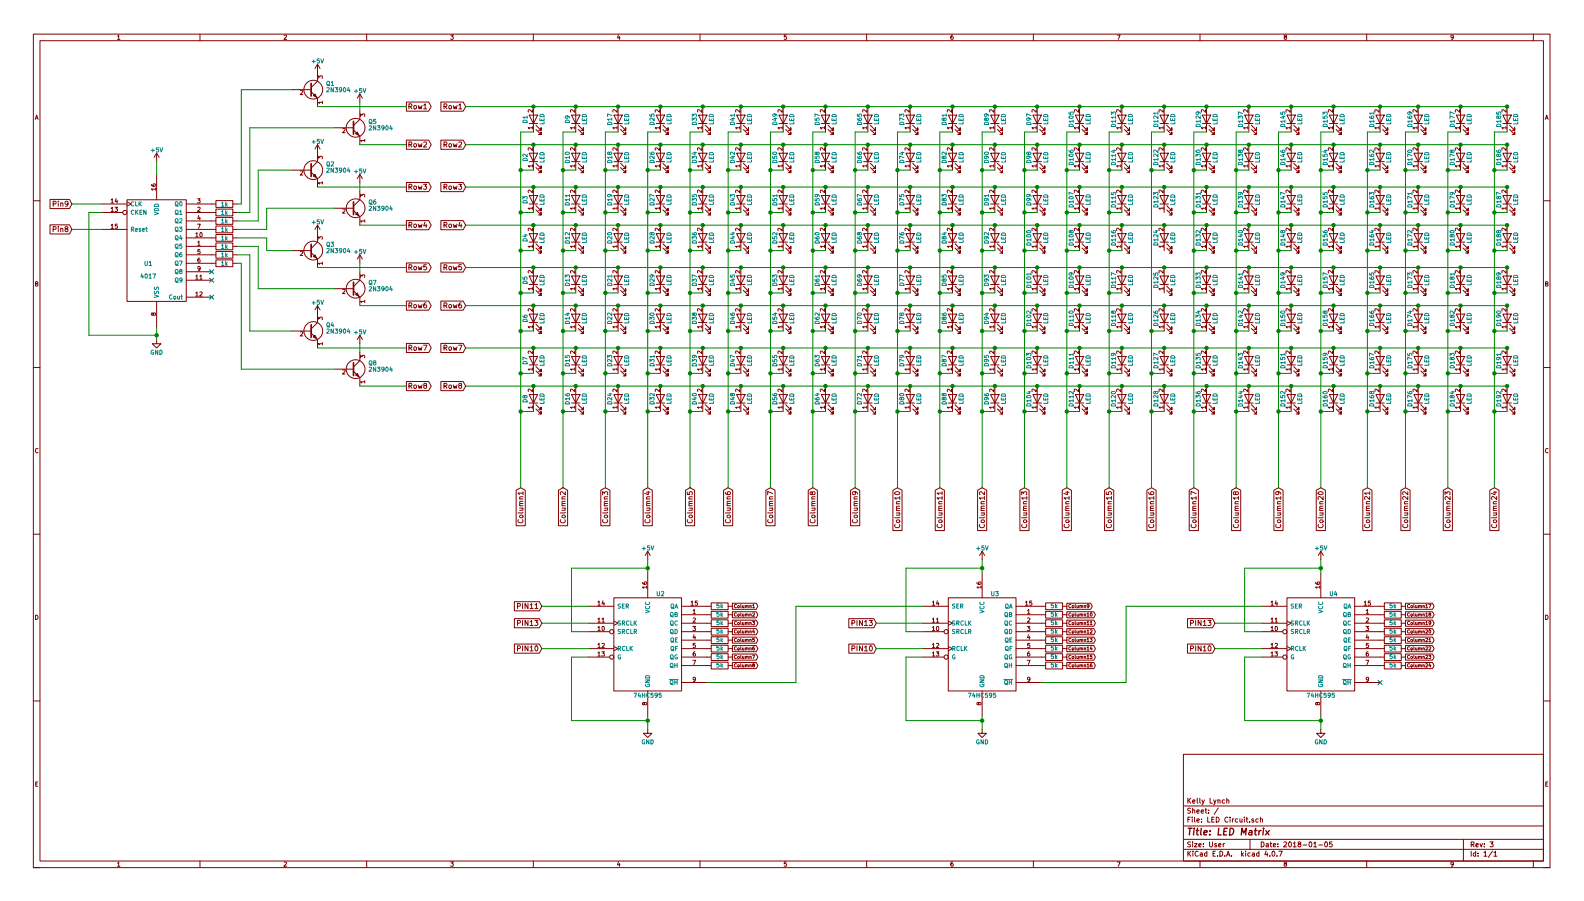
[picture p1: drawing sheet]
<svg xmlns="http://www.w3.org/2000/svg" width="475mm" height="270mm" viewBox="0 0 475 270" stroke-linecap="round" stroke-linejoin="round" font-family="sans-serif">
<g fill="none" stroke="#840000" stroke-width=".3">
<path d="M10 10.2h455v250h-455zM12 12.2h451v246h-451zM35.3 10.9l.3-.4v1.3M35.3 11.8h.7M60 10.2v2M85.2 10.6l.5-.1 .3 .4-.8 .9h.8M95.2 19.3v5.1l-1.9 1.9M95.2 19.3l-.7 1.2M95.2 19.3l.8 1.2M110 10.2v2M135.2 10.5h.8l-.4 .5 .4 .2-.1 .5h-.7M160 10.2v2"/>
<path d="M185.5 10.4l-.3 1h.8M185.9 10.9v.9M210 10.2v2M235.9 10.5h-.6v.6l.6-.1 .1 .6-.3 .2-.4-.1M260 10.2v2M285.9 10.5l-.6 .3-.1 .8 .3 .2 .4-.1v-.7h-.4l-.3 .2M310 10.2v2M335.2 10.5h.8l-.5 1.3M360 10.2v2M385.5 11l-.3-.2 .3-.3 .4 .1v.3a.5 .5 0 0 0-.5 .2 .5 .5 0 0 0 0 .6l.3 .1 .3-.2-.3-.6M410 10.2v2M436 11l-.3 .3-.3-.1-.1-.6 .4-.1 .3 .2-.2 1-.4 .1"/>
<path d="M460 10.2v2M10.6 35.8l.4-1.3 .4 1.3M10.7 35.4h.6M87.6 26.9h5.7M90.1 27.2l.5-.1 .2 .4-.8 .9h.8M93.3 27.5l1.9 1.9v2.6M95.5 23.5v-.8l.4 .5 .1-.4h.6v.7M96.7 30.7h-1.2l.3 .4M96.7 30.4v.7M100.3 38.3h5.7M102.8 38.6l.5-.1 .2 .4-.8 .9h.8M106 39l1.9 1.9v2.5"/>
<path d="M107.9 33.2v2.6l-1.9 1.9M107.9 28.2v2.5M107.9 28.2l-.7 1.2M107.9 28.2l.8 1.2M108.2 34.9v-.7l.4 .4 .1-.4h.6v.7M121.9 30.6h6.7l.8 1.4-.8 1.3h-6.7zM122.7 32l.7-.1 .1-.6-.8-.2v1.6M123.1 32l.5 .7M124.2 31.8l.2-.2 .5 .2-.1 .8-.6-.1zM125.5 31.6l.2 1.1 .3-.7 .3 .7 .3-1.1M127.1 31.6l.5-.5v1.6M127.1 32.7h.9"/>
<path d="M132.3 30.6h6.6l.8 1.4-.8 1.3h-6.6zM133.2 32l.7-.1 .1-.6-.8-.2v1.6M133.6 32l.5 .7M134.7 31.8l.3-.2 .4 .2-.1 .8-.6-.1zM136 31.6l.2 1.1 .3-.7 .3 .7 .3-1.1M137.6 31.6l.5-.5v1.6M137.6 32.7h.9M158.7 34.5h2.6l-1.3 2.6zM158.7 37.1h2.6M159.7 38.3h-1.3l.4 .4M159.7 32.9v.8l-.9-.8-.4 .2 .1 .5M159.7 38v.7"/>
<path d="M160 32v7.6M160.8 38.8l1.5 1.6v-.8v.8h-.8M160.8 37.6l1.5 1.5v-.8v.8h-.8M171.4 34.5h2.6l-1.3 2.6zM171.4 37.1h2.6M172.4 38.3h-1.3l.4 .4M172.4 32.9v.8l-.9-.8-.4 .2 .1 .5M172.4 38v.7M172.7 32v7.6M173.5 38.8l1.5 1.6v-.8v.8h-.8M173.5 37.6l1.5 1.5v-.8v.8h-.8M184.1 34.5h2.6l-1.3 2.6z"/>
<path d="M184.1 37.1h2.6M185.1 38.3h-1.3l.4 .4M185.1 32.9v.8l-.9-.8-.4 .2 .1 .5M185.1 38v.7M185.4 32v7.6M186.2 38.8l1.5 1.6v-.8v.8h-.8M186.2 37.6l1.5 1.5v-.8v.8h-.8M196.8 34.5h2.6l-1.3 2.6zM196.8 37.1h2.6M197.8 38.3h-1.3l.4 .4M197.8 32.9v.8l-.9-.8-.4 .2 .1 .5M197.8 38v.7"/>
<path d="M198.1 32v7.6M198.9 38.8l1.5 1.6v-.8v.8h-.8M198.9 37.6l1.5 1.5v-.8v.8h-.8M209.5 34.5h2.6l-1.3 2.6zM209.5 37.1h2.6M210.5 38.3h-1.3l.4 .4M210.5 32.9v.8l-.9-.8-.4 .2 .1 .5M210.5 38v.7M210.8 32v7.6M211.6 38.8l1.5 1.6v-.8v.8h-.8M211.6 37.6l1.5 1.5v-.8v.8h-.8M221 34.5h2.5l-1.3 2.6z"/>
<path d="M221 37.1h2.5M221.9 38.3h-1.2l.3 .4M221.9 32.9v.8l-.9-.8-.3 .2 .1 .5M221.9 38v.7M222.2 32v7.6M223 38.8l1.5 1.6v-.8v.8h-.7M223 37.6l1.5 1.5v-.8v.8h-.7M233.7 34.5h2.5l-1.3 2.6zM233.7 37.1h2.5M234.6 38.3h-1.2l.3 .4M234.6 32.9v.8l-.9-.8-.3 .2 .1 .5M234.6 38v.7"/>
<path d="M234.9 32v7.6M235.7 38.8l1.5 1.6v-.8v.8h-.7M235.7 37.6l1.5 1.5v-.8v.8h-.7M246.4 34.5h2.5l-1.3 2.6zM246.4 37.1h2.5M247.3 38.3h-1.2l.3 .4M247.3 32.9v.8l-.9-.8-.3 .2 .1 .5M247.3 38v.7M247.6 32v7.6M248.4 38.8l1.5 1.6v-.8v.8h-.7M248.4 37.6l1.5 1.5v-.8v.8h-.7M259.1 34.5h2.5l-1.3 2.6z"/>
<path d="M259.1 37.1h2.5M260 38.3h-1.2l.3 .4M260 32.9v.8l-.9-.8-.3 .2 .1 .5M260 38v.7M260.3 32v7.6M261.1 38.8l1.5 1.6v-.8v.8h-.7M261.1 37.6l1.5 1.5v-.8v.8h-.7M271.8 34.5h2.5l-1.3 2.6zM271.8 37.1h2.5M272.7 38.3h-1.2l.3 .4M272.7 32.9v.8l-.9-.8-.3 .2 .1 .5M272.7 38v.7"/>
<path d="M273 32v7.6M273.8 38.8l1.5 1.6v-.8v.8h-.7M273.8 37.6l1.5 1.5v-.8v.8h-.7M284.5 34.5h2.5l-1.3 2.6zM284.5 37.1h2.5M285.4 38.3h-1.2l.3 .4M285.4 32.9v.8l-.9-.8-.3 .2 .1 .5M285.4 38v.7M285.7 32v7.6M286.5 38.8l1.5 1.6v-.8v.8h-.7M286.5 37.6l1.5 1.5v-.8v.8h-.7M297.2 34.5h2.5l-1.3 2.6z"/>
<path d="M297.2 37.1h2.5M298.1 38.3h-1.2l.3 .4M298.1 32.9v.8l-.9-.8-.3 .2 .1 .5M298.1 38v.7M298.4 32v7.6M299.2 38.8l1.5 1.6v-.8v.8h-.7M299.2 37.6l1.5 1.5v-.8v.8h-.7M309.9 34.5h2.5l-1.3 2.6zM309.9 37.1h2.5M310.8 38.3h-1.2l.3 .4M310.8 32.9v.8l-.9-.8-.3 .2 .1 .5M310.8 38v.7"/>
<path d="M311.1 32v7.6M311.9 38.8l1.5 1.6v-.8v.8h-.7M311.9 37.6l1.5 1.5v-.8v.8h-.7M322.6 34.5h2.5l-1.3 2.6zM322.6 37.1h2.5M323.5 38.3h-1.2l.3 .4M323.5 32.9v.8l-.9-.8-.3 .2 .1 .5M323.5 38v.7M323.8 32v7.6M324.6 38.8l1.5 1.6v-.8v.8h-.7M324.6 37.6l1.5 1.5v-.8v.8h-.7M335.3 34.5h2.5l-1.3 2.6z"/>
<path d="M335.3 37.1h2.5M336.2 38.3h-1.2l.3 .4M336.2 32.9v.8l-.9-.8-.3 .2 .1 .5M336.2 38v.7M336.5 32v7.6M337.3 38.8l1.5 1.6v-.8v.8h-.7M337.3 37.6l1.5 1.5v-.8v.8h-.7M348 34.5h2.5l-1.3 2.6zM348 37.1h2.5M348.9 38.3h-1.2l.3 .4M348.9 32.9v.8l-.9-.8-.3 .2 .1 .5M348.9 38v.7"/>
<path d="M349.2 32v7.6M350 38.8l1.5 1.6v-.8v.8h-.7M350 37.6l1.5 1.5v-.8v.8h-.7M360.7 34.5h2.5l-1.3 2.6zM360.7 37.1h2.5M361.6 38.3h-1.2l.3 .4M361.6 32.9v.8l-.9-.8-.3 .2 .1 .5M361.6 38v.7M361.9 32v7.6M362.7 38.8l1.5 1.6v-.8v.8h-.7M362.7 37.6l1.5 1.5v-.8v.8h-.7M373.4 34.5h2.5l-1.3 2.6z"/>
<path d="M373.4 37.1h2.5M374.3 38.3h-1.2l.3 .4M374.3 32.9v.8l-.9-.8-.3 .2 .1 .5M374.3 38v.7M374.6 32v7.6M375.4 38.8l1.5 1.6v-.8v.8h-.7M375.4 37.6l1.5 1.5v-.8v.8h-.7M386.1 34.5h2.5l-1.3 2.6zM386.1 37.1h2.5M387 38.3h-1.2l.3 .4M387 32.9v.8l-.9-.8-.3 .2 .1 .5M387 38v.7"/>
<path d="M387.3 32v7.6M388.1 38.8l1.5 1.6v-.8v.8h-.7M388.1 37.6l1.5 1.5v-.8v.8h-.7M398.8 34.5h2.5l-1.3 2.6zM398.8 37.1h2.5M399.7 38.3h-1.2l.3 .4M399.7 32.9v.8l-.9-.8-.3 .2 .1 .5M399.7 38v.7M400 32v7.6M400.8 38.8l1.5 1.6v-.8v.8h-.7M400.8 37.6l1.5 1.5v-.8v.8h-.7M412.7 34.5h2.6l-1.3 2.6z"/>
<path d="M412.7 37.1h2.6M413.7 38.3h-1.3l.4 .4M413.7 32.9v.8l-.9-.8-.4 .2 .1 .5M413.7 38v.7M414 32v7.6M414.8 38.8l1.5 1.6v-.8v.8h-.8M414.8 37.6l1.5 1.5v-.8v.8h-.8M424.2 34.5h2.5l-1.3 2.6zM424.2 37.1h2.5M425.1 38.3h-1.2l.3 .4M425.1 32.9v.8l-.9-.8-.3 .2 .1 .5M425.1 38v.7"/>
<path d="M425.4 32v7.6M426.2 38.8l1.5 1.6v-.8v.8h-.7M426.2 37.6l1.5 1.5v-.8v.8h-.7M436.9 34.5h2.5l-1.3 2.6zM436.9 37.1h2.5M437.8 38.3h-1.2l.3 .4M437.8 32.9v.8l-.9-.8-.3 .2 .1 .5M437.8 38v.7M438.1 32v7.6M438.9 38.8l1.5 1.6v-.8v.8h-.7M438.9 37.6l1.5 1.5v-.8v.8h-.7M450.8 34.5h2.6l-1.3 2.6z"/>
<path d="M450.8 37.1h2.6M451.8 38.3h-1.3l.4 .4M451.8 32.9v.8l-.9-.8-.4 .2 .1 .5M451.8 38v.7M452.1 32v7.6M452.9 38.8l1.5 1.6v-.8v.8h-.8M452.9 37.6l1.5 1.5v-.8v.8h-.8M463.6 35.8l.4-1.3 .4 1.3M463.7 35.4h.6M15 59.8h5.8l.8 1.4-.8 1.4h-5.8zM33.3 60l.4-.4v1.3M34.8 59.5l-.3 .9h.8"/>
<path d="M38.1 59.9h17.8v30.5h-17.8zM45.4 55.3l.3 .5 .7 .1 .3-.3-.1-.4-.7 .1v.3l.2 .3M46.7 56.7h-1.3l.4 .4M46.7 56.4v.7M47 45.9v2.6M47 52.3v7.6M47 45.9l-.8 1.3M47 45.9l.8 1.3M59.3 59.6h.7l-.4 .5 .4 .1v.6h-.7M87.6 51h5.7M90.1 51.3l.5-.1 .2 .4-.8 .9h.8M93.3 51.7l1.9 1.9v2.5"/>
<path d="M95.2 43.4v5.1l-1.9 1.9M95.2 43.4l-.7 1.3M95.2 43.4l.8 1.3M95.5 47.6v-.7l.4 .4 .1-.4h.6v.7M96.7 54.8h-1.2l.3 .4M96.7 54.5v.7M107.9 52.3v2.5M107.9 57.4v2.5l-1.9 1.9M107.9 52.3l-.7 1.3M107.9 52.3l.8 1.3M108.2 59.1v-.8l.4 .4 .1-.4h.6v.8M109.4 42.1h-1.2l.3 .4"/>
<path d="M109.4 41.8v.7M121.9 42h6.7l.8 1.4-.8 1.4h-6.7zM121.9 54.7h6.7l.8 1.4-.8 1.4h-6.7zM122.7 43.4l.7-.1 .1-.6-.8-.1v1.5M122.7 56.1l.7-.1 .1-.6-.8-.1v1.5M123.1 43.4l.5 .7M123.1 56.1l.5 .7M124.2 55.9l.2-.1 .5 .1-.1 .8-.6-.1zM124.3 43.2l.3-.1 .3 .3v.4l-.3 .3-.5-.3zM125.5 43.1l.2 1 .3-.7 .3 .7 .3-1M125.5 55.8l.2 1 .3-.7 .3 .7 .3-1M127.1 55.3h.9l-.5 .6 .5 .2-.1 .5-.2 .2-.6-.2"/>
<path d="M127.1 42.7l.6-.1 .3 .4-.9 1.1h.9M132.3 42h6.6l.8 1.4-.8 1.4h-6.6zM132.3 54.7h6.6l.8 1.4-.8 1.4h-6.6zM133.2 43.4l.7-.1 .1-.6-.8-.1v1.5M133.2 56.1l.7-.1 .1-.6-.8-.1v1.5M133.6 43.4l.5 .7M133.6 56.1l.5 .7M134.7 43.2l.3-.1 .4 .1-.1 .8-.6-.1zM134.7 55.9l.3-.1 .4 .1-.1 .8-.6-.1zM136 43.1l.2 1 .3-.7 .3 .7 .3-1M136 55.8l.2 1 .3-.7 .3 .7 .3-1M137.6 55.3h.9l-.5 .6 .5 .2-.1 .5-.2 .2-.6-.2"/>
<path d="M137.6 42.7l.6-.1 .3 .4-.9 1.1h.9M158.7 45.9h2.6l-1.3 2.6zM158.7 58.6h2.6l-1.3 2.6zM158.7 48.5h2.6M159.7 49.8h-1.3l.4 .3M159.7 44.3v.8l-.9-.8-.4 .2 .1 .5M159.7 57v.8l-.9-.8-.4 .2 .1 .5M159.7 49.4v.7M160 43.4v7.6M160 56.1v7.6M160.8 50.3l1.5 1.5v-.8v.8h-.8M160.8 49l1.5 1.5v-.7v.7h-.8"/>
<path d="M171.4 45.9h2.6l-1.3 2.6zM171.4 58.6h2.6l-1.3 2.6zM171.4 48.5h2.6M172.4 49.8h-1.3l.4 .3M172.4 44.3v.8l-.9-.8-.4 .2 .1 .5M172.4 57v.8l-.9-.8-.4 .2 .1 .5M172.4 49.4v.7M172.7 43.4v7.6M172.7 56.1v7.6M173.5 50.3l1.5 1.5v-.8v.8h-.8M173.5 49l1.5 1.5v-.7v.7h-.8M184.1 45.9h2.6l-1.3 2.6z"/>
<path d="M184.1 58.6h2.6l-1.3 2.6zM184.1 48.5h2.6M185.1 49.8h-1.3l.4 .3M185.1 44.3v.8l-.9-.8-.4 .2 .1 .5M185.1 57v.8l-.9-.8-.4 .2 .1 .5M185.1 49.4v.7M185.4 43.4v7.6M185.4 56.1v7.6M186.2 50.3l1.5 1.5v-.8v.8h-.8M186.2 49l1.5 1.5v-.7v.7h-.8M196.8 45.9h2.6l-1.3 2.6zM196.8 58.6h2.6l-1.3 2.6z"/>
<path d="M196.8 48.5h2.6M197.8 49.8h-1.3l.4 .3M197.8 44.3v.8l-.9-.8-.4 .2 .1 .5M197.8 57v.8l-.9-.8-.4 .2 .1 .5M197.8 49.4v.7M198.1 43.4v7.6M198.1 56.1v7.6M198.9 50.3l1.5 1.5v-.8v.8h-.8M198.9 49l1.5 1.5v-.7v.7h-.8M209.5 45.9h2.6l-1.3 2.6zM209.5 58.6h2.6l-1.3 2.6zM209.5 48.5h2.6"/>
<path d="M210.5 49.8h-1.3l.4 .3M210.5 44.3v.8l-.9-.8-.4 .2 .1 .5M210.5 57v.8l-.9-.8-.4 .2 .1 .5M210.5 49.4v.7M210.8 43.4v7.6M210.8 56.1v7.6M211.6 50.3l1.5 1.5v-.8v.8h-.8M211.6 49l1.5 1.5v-.7v.7h-.8M221 45.9h2.5l-1.3 2.6zM221 58.6h2.5l-1.3 2.6zM221 48.5h2.5M221.9 49.8h-1.2l.3 .3"/>
<path d="M221.9 44.3v.8l-.9-.8-.3 .2 .1 .5M221.9 57v.8l-.9-.8-.3 .2 .1 .5M221.9 49.4v.7M222.2 43.4v7.6M222.2 56.1v7.6M223 50.3l1.5 1.5v-.8v.8h-.7M223 49l1.5 1.5v-.7v.7h-.7M233.7 45.9h2.5l-1.3 2.6zM233.7 58.6h2.5l-1.3 2.6zM233.7 48.5h2.5M234.6 49.8h-1.2l.3 .3M234.6 44.3v.8l-.9-.8-.3 .2 .1 .5"/>
<path d="M234.6 57v.8l-.9-.8-.3 .2 .1 .5M234.6 49.4v.7M234.9 43.4v7.6M234.9 56.1v7.6M235.7 50.3l1.5 1.5v-.8v.8h-.7M235.7 49l1.5 1.5v-.7v.7h-.7M246.4 45.9h2.5l-1.3 2.6zM246.4 58.6h2.5l-1.3 2.6zM246.4 48.5h2.5M247.3 49.8h-1.2l.3 .3M247.3 44.3v.8l-.9-.8-.3 .2 .1 .5M247.3 57v.8l-.9-.8-.3 .2 .1 .5"/>
<path d="M247.3 49.4v.7M247.6 43.4v7.6M247.6 56.1v7.6M248.4 50.3l1.5 1.5v-.8v.8h-.7M248.4 49l1.5 1.5v-.7v.7h-.7M259.1 45.9h2.5l-1.3 2.6zM259.1 58.6h2.5l-1.3 2.6zM259.1 48.5h2.5M260 49.8h-1.2l.3 .3M260 44.3v.8l-.9-.8-.3 .2 .1 .5M260 57v.8l-.9-.8-.3 .2 .1 .5M260 49.4v.7"/>
<path d="M260.3 43.4v7.6M260.3 56.1v7.6M261.1 50.3l1.5 1.5v-.8v.8h-.7M261.1 49l1.5 1.5v-.7v.7h-.7M271.8 45.9h2.5l-1.3 2.6zM271.8 58.6h2.5l-1.3 2.6zM271.8 48.5h2.5M272.7 49.8h-1.2l.3 .3M272.7 44.3v.8l-.9-.8-.3 .2 .1 .5M272.7 57v.8l-.9-.8-.3 .2 .1 .5M272.7 49.4v.7M273 43.4v7.6"/>
<path d="M273 56.1v7.6M273.8 50.3l1.5 1.5v-.8v.8h-.7M273.8 49l1.5 1.5v-.7v.7h-.7M284.5 45.9h2.5l-1.3 2.6zM284.5 58.6h2.5l-1.3 2.6zM284.5 48.5h2.5M285.4 49.8h-1.2l.3 .3M285.4 44.3v.8l-.9-.8-.3 .2 .1 .5M285.4 57v.8l-.9-.8-.3 .2 .1 .5M285.4 49.4v.7M285.7 43.4v7.6M285.7 56.1v7.6"/>
<path d="M286.5 50.3l1.5 1.5v-.8v.8h-.7M286.5 49l1.5 1.5v-.7v.7h-.7M297.2 45.9h2.5l-1.3 2.6zM297.2 58.6h2.5l-1.3 2.6zM297.2 48.5h2.5M298.1 49.8h-1.2l.3 .3M298.1 44.3v.8l-.9-.8-.3 .2 .1 .5M298.1 57v.8l-.9-.8-.3 .2 .1 .5M298.1 49.4v.7M298.4 43.4v7.6M298.4 56.1v7.6M299.2 50.3l1.5 1.5v-.8v.8h-.7"/>
<path d="M299.2 49l1.5 1.5v-.7v.7h-.7M309.9 45.9h2.5l-1.3 2.6zM309.9 58.6h2.5l-1.3 2.6zM309.9 48.5h2.5M310.8 49.8h-1.2l.3 .3M310.8 44.3v.8l-.9-.8-.3 .2 .1 .5M310.8 57v.8l-.9-.8-.3 .2 .1 .5M310.8 49.4v.7M311.1 43.4v7.6M311.1 56.1v7.6M311.9 50.3l1.5 1.5v-.8v.8h-.7M311.9 49l1.5 1.5v-.7v.7h-.7"/>
<path d="M322.6 45.9h2.5l-1.3 2.6zM322.6 58.6h2.5l-1.3 2.6zM322.6 48.5h2.5M323.5 49.8h-1.2l.3 .3M323.5 44.3v.8l-.9-.8-.3 .2 .1 .5M323.5 57v.8l-.9-.8-.3 .2 .1 .5M323.5 49.4v.7M323.8 43.4v7.6M323.8 56.1v7.6M324.6 50.3l1.5 1.5v-.8v.8h-.7M324.6 49l1.5 1.5v-.7v.7h-.7M335.3 45.9h2.5l-1.3 2.6z"/>
<path d="M335.3 58.6h2.5l-1.3 2.6zM335.3 48.5h2.5M336.2 49.8h-1.2l.3 .3M336.2 44.3v.8l-.9-.8-.3 .2 .1 .5M336.2 57v.8l-.9-.8-.3 .2 .1 .5M336.2 49.4v.7M336.5 43.4v7.6M336.5 56.1v7.6M337.3 50.3l1.5 1.5v-.8v.8h-.7M337.3 49l1.5 1.5v-.7v.7h-.7M348 45.9h2.5l-1.3 2.6zM348 58.6h2.5l-1.3 2.6z"/>
<path d="M348 48.5h2.5M348.9 49.8h-1.2l.3 .3M348.9 44.3v.8l-.9-.8-.3 .2 .1 .5M348.9 57v.8l-.9-.8-.3 .2 .1 .5M348.9 49.4v.7M349.2 43.4v7.6M349.2 56.1v7.6M350 50.3l1.5 1.5v-.8v.8h-.7M350 49l1.5 1.5v-.7v.7h-.7M360.7 45.9h2.5l-1.3 2.6zM360.7 58.6h2.5l-1.3 2.6zM360.7 48.5h2.5"/>
<path d="M361.6 49.8h-1.2l.3 .3M361.6 44.3v.8l-.9-.8-.3 .2 .1 .5M361.6 57v.8l-.9-.8-.3 .2 .1 .5M361.6 49.4v.7M361.9 43.4v7.6M361.9 56.1v7.6M362.7 50.3l1.5 1.5v-.8v.8h-.7M362.7 49l1.5 1.5v-.7v.7h-.7M373.4 45.9h2.5l-1.3 2.6zM373.4 58.6h2.5l-1.3 2.6zM373.4 48.5h2.5M374.3 49.8h-1.2l.3 .3"/>
<path d="M374.3 44.3v.8l-.9-.8-.3 .2 .1 .5M374.3 57v.8l-.9-.8-.3 .2 .1 .5M374.3 49.4v.7M374.6 43.4v7.6M374.6 56.1v7.6M375.4 50.3l1.5 1.5v-.8v.8h-.7M375.4 49l1.5 1.5v-.7v.7h-.7M386.1 45.9h2.5l-1.3 2.6zM386.1 58.6h2.5l-1.3 2.6zM386.1 48.5h2.5M387 49.8h-1.2l.3 .3M387 44.3v.8l-.9-.8-.3 .2 .1 .5"/>
<path d="M387 57v.8l-.9-.8-.3 .2 .1 .5M387 49.4v.7M387.3 43.4v7.6M387.3 56.1v7.6M388.1 50.3l1.5 1.5v-.8v.8h-.7M388.1 49l1.5 1.5v-.7v.7h-.7M398.8 45.9h2.5l-1.3 2.6zM398.8 58.6h2.5l-1.3 2.6zM398.8 48.5h2.5M399.7 49.8h-1.2l.3 .3M399.7 44.3v.8l-.9-.8-.3 .2 .1 .5M399.7 57v.8l-.9-.8-.3 .2 .1 .5"/>
<path d="M399.7 49.4v.7M400 43.4v7.6M400 56.1v7.6M400.8 50.3l1.5 1.5v-.8v.8h-.7M400.8 49l1.5 1.5v-.7v.7h-.7M412.7 45.9h2.6l-1.3 2.6zM412.7 58.6h2.6l-1.3 2.6zM412.7 48.5h2.6M413.7 49.8h-1.3l.4 .3M413.7 44.3v.8l-.9-.8-.4 .2 .1 .5M413.7 57v.8l-.9-.8-.4 .2 .1 .5M413.7 49.4v.7"/>
<path d="M414 43.4v7.6M414 56.1v7.6M414.8 50.3l1.5 1.5v-.8v.8h-.8M414.8 49l1.5 1.5v-.7v.7h-.8M424.2 45.9h2.5l-1.3 2.6zM424.2 58.6h2.5l-1.3 2.6zM424.2 48.5h2.5M425.1 49.8h-1.2l.3 .3M425.1 44.3v.8l-.9-.8-.3 .2 .1 .5M425.1 57v.8l-.9-.8-.3 .2 .1 .5M425.1 49.4v.7M425.4 43.4v7.6"/>
<path d="M425.4 56.1v7.6M426.2 50.3l1.5 1.5v-.8v.8h-.7M426.2 49l1.5 1.5v-.7v.7h-.7M436.9 45.9h2.5l-1.3 2.6zM436.9 58.6h2.5l-1.3 2.6zM436.9 48.5h2.5M437.8 49.8h-1.2l.3 .3M437.8 44.3v.8l-.9-.8-.3 .2 .1 .5M437.8 57v.8l-.9-.8-.3 .2 .1 .5M437.8 49.4v.7M438.1 43.4v7.6M438.1 56.1v7.6"/>
<path d="M438.9 50.3l1.5 1.5v-.8v.8h-.7M438.9 49l1.5 1.5v-.7v.7h-.7M450.8 45.9h2.6l-1.3 2.6zM450.8 58.6h2.6l-1.3 2.6zM450.8 48.5h2.6M451.8 49.8h-1.3l.4 .3M451.8 44.3v.8l-.9-.8-.4 .2 .1 .5M451.8 57v.8l-.9-.8-.4 .2 .1 .5M451.8 49.4v.7M452.1 43.4v7.6M452.1 56.1v7.6M452.9 50.3l1.5 1.5v-.8v.8h-.8"/>
<path d="M452.9 49l1.5 1.5v-.7v.7h-.8M10 60.2h2M15 67.4h5.8l.8 1.4-.8 1.4h-5.8zM16 61.2l.7-.1 .1-.6-.8-.2v1.6M16 68.8l.7-.1 .1-.6-.8-.1v1.5M17.5 60.3v.2M17.5 68v.1M17.5 60.9v1M17.5 68.5v1M18.2 61l.6-.1 .1 1M18.2 68.6h.6l.1 .9M18.2 60.9v1"/>
<path d="M18.2 68.5v1M19.8 68.6l-.3-.3 .1-.2 .6-.1 .1 .5-.8 .4 .3 .6 .6-.3-.3-.6M20.4 61l-.3 .3-.6-.3 .1-.5 .5-.2a.96 .96 0 0 1-.1 1.6h-.3M30.5 61.2h7.6M30.5 63.7h6.3M30.5 68.8h7.6M33.3 62.5l.4-.3v1.2M33.3 67.6l.4-.4v1.3M33.3 63.4h.7M33.3 60.9h.7M33.3 68.5h.7M34.5 62.2h.8l-.5 .4 .4 .1v.6h-.7"/>
<path d="M35.1 60v.9M35.2 67.2h-.6l-.1 .6h.7v.6h-.7M38.1 60.6l1.3 .6-1.3 .6M55.9 61.2h8.9M55.9 73.9h8.9M55.9 63.7h8.9M55.9 66.3h8.9M55.9 76.4h8.9M55.9 79h8.9M55.9 68.8h8.9M55.9 71.3h8.9M58.7 70.1l.4-.3v1.2"/>
<path d="M58.7 71h.7M59.3 67.2h.8l-.5 1.3M59.3 72.7l.4-.4v1.3M59.3 62.3l.5-.1 .2 .3-.7 .9h.7M59.3 73.6h.7M59.6 64.6l-.3 .9h.8M59.9 77.4l-.5 .3-.1 .7 .3 .3 .4-.2-.1-.6h-.3l-.3 .2M59.9 65.1v.9M60 74.9h-.6l-.1 .5h.7v.6h-.7M60 69.9l.2-.1a.61 .61 0 0 1 .5 .6 .61 .61 0 0 1-.6 .6zM64.8 60.2h5v2h-5zM64.8 62.7h5v2h-5z"/>
<path d="M64.8 65.2h5v2.1h-5zM64.8 67.8h5v2h-5zM64.8 70.3h5v2.1h-5zM64.8 72.9h5v2h-5zM64.8 75.4h5v2h-5zM64.8 77.9h5v2.1h-5zM69.8 61.2h1.3M69.8 73.9h1.3M69.8 63.7h1.3M69.8 66.3h1.3M69.8 76.4h1.3M69.8 79h1.3"/>
<path d="M69.8 68.8h1.3M69.8 71.3h1.3M87.6 75.2h5.7M90.1 75.5l.5-.1 .2 .3-.8 .9h.8M93.3 75.8l1.9 1.9v2.5M95.2 67.5v5.1l-1.9 1.9M95.2 67.5l-.7 1.3M95.2 67.5l.8 1.3M95.5 71.8v-.8l.4 .4 .1-.4h.6v.8M96.7 79h-1.2l.3 .3M96.7 78.6v.7M100.3 62.5h5.7"/>
<path d="M102.8 62.8l.5-.1 .2 .3-.8 .9h.8M106 63.1l1.9 1.9v2.5M107.9 76.4v2.6M107.9 76.4l-.7 1.3M107.9 76.4l.8 1.3M109.4 66.3h-1.2l.3 .3M109.4 65.9v.7M121.9 66.2h6.7l.8 1.3-.8 1.4h-6.7zM121.9 78.9h6.7l.8 1.3-.8 1.4h-6.7zM122.7 67.5l.7-.1 .1-.6-.8-.1v1.5M123.1 67.5l.5 .7M124.2 67.4l.2-.2 .5 .2-.1 .7h-.6z"/>
<path d="M125.5 67.2l.2 1 .3-.7 .3 .7 .3-1M125.5 79.9l.2 1 .3-.7 .3 .7 .3-1M127.5 66.6l-.4 1.1h1M127.8 67.2v1M127.9 79.4h-.7l-.1 .7h.7l.2 .5-.3 .3-.6-.1M132.3 66.2h6.6l.8 1.3-.8 1.4h-6.6zM132.3 78.9h6.6l.8 1.3-.8 1.4h-6.6zM133.2 67.5l.7-.1 .1-.6-.8-.1v1.5M133.6 67.5l.5 .7M134.7 67.4l.3-.2 .4 .2-.1 .7h-.6zM136 67.2l.2 1 .3-.7 .3 .7 .3-1M136 79.9l.2 1 .3-.7 .3 .7 .3-1"/>
<path d="M138 66.6l-.4 1.1h1M138.4 67.2v1M138.4 79.4h-.7l-.1 .7h.8l.1 .5-.3 .3-.6-.1M158.7 70.1h2.6l-1.3 2.5zM158.7 61.2h2.6M158.7 72.6h2.6M159.7 62.5h-1.3l.4 .3M159.7 73.9h-1.3l.4 .3M159.7 68.5v.7l-.9-.7-.4 .2 .1 .5M159.7 62.1v.7M159.7 73.5v.7M160 67.5v7.7"/>
<path d="M160.8 63l1.5 1.5v-.8v.8h-.8M160.8 61.7l1.5 1.5v-.7v.7h-.8M160.8 74.4l1.5 1.5v-.7v.7h-.8M160.8 73.1l1.5 1.5v-.7v.7h-.8M171.4 70.1h2.6l-1.3 2.5zM171.4 61.2h2.6M171.4 72.6h2.6M172.4 62.5h-1.3l.4 .3M172.4 73.9h-1.3l.4 .3M172.4 68.5v.7l-.9-.7-.4 .2 .1 .5M172.4 62.1v.7M172.4 73.5v.7"/>
<path d="M172.7 67.5v7.7M173.5 63l1.5 1.5v-.8v.8h-.8M173.5 61.7l1.5 1.5v-.7v.7h-.8M173.5 74.4l1.5 1.5v-.7v.7h-.8M173.5 73.1l1.5 1.5v-.7v.7h-.8M184.1 70.1h2.6l-1.3 2.5zM184.1 61.2h2.6M184.1 72.6h2.6M185.1 62.5h-1.3l.4 .3M185.1 73.9h-1.3l.4 .3M185.1 68.5v.7l-.9-.7-.4 .2 .1 .5M185.1 62.1v.7"/>
<path d="M185.1 73.5v.7M185.4 67.5v7.7M186.2 63l1.5 1.5v-.8v.8h-.8M186.2 61.7l1.5 1.5v-.7v.7h-.8M186.2 74.4l1.5 1.5v-.7v.7h-.8M186.2 73.1l1.5 1.5v-.7v.7h-.8M196.8 70.1h2.6l-1.3 2.5zM196.8 61.2h2.6M196.8 72.6h2.6M197.8 62.5h-1.3l.4 .3M197.8 73.9h-1.3l.4 .3M197.8 68.5v.7l-.9-.7-.4 .2 .1 .5"/>
<path d="M197.8 62.1v.7M197.8 73.5v.7M198.1 67.5v7.7M198.9 63l1.5 1.5v-.8v.8h-.8M198.9 61.7l1.5 1.5v-.7v.7h-.8M198.9 74.4l1.5 1.5v-.7v.7h-.8M198.9 73.1l1.5 1.5v-.7v.7h-.8M209.5 70.1h2.6l-1.3 2.5zM209.5 61.2h2.6M209.5 72.6h2.6M210.5 62.5h-1.3l.4 .3M210.5 73.9h-1.3l.4 .3"/>
<path d="M210.5 68.5v.7l-.9-.7-.4 .2 .1 .5M210.5 62.1v.7M210.5 73.5v.7M210.8 67.5v7.7M211.6 63l1.5 1.5v-.8v.8h-.8M211.6 61.7l1.5 1.5v-.7v.7h-.8M211.6 74.4l1.5 1.5v-.7v.7h-.8M211.6 73.1l1.5 1.5v-.7v.7h-.8M221 70.1h2.5l-1.3 2.5zM221 61.2h2.5M221 72.6h2.5M221.9 62.5h-1.2l.3 .3"/>
<path d="M221.9 73.9h-1.2l.3 .3M221.9 68.5v.7l-.9-.7-.3 .2 .1 .5M221.9 62.1v.7M221.9 73.5v.7M222.2 67.5v7.7M223 63l1.5 1.5v-.8v.8h-.7M223 61.7l1.5 1.5v-.7v.7h-.7M223 74.4l1.5 1.5v-.7v.7h-.7M223 73.1l1.5 1.5v-.7v.7h-.7M233.7 70.1h2.5l-1.3 2.5zM233.7 61.2h2.5M233.7 72.6h2.5"/>
<path d="M234.6 62.5h-1.2l.3 .3M234.6 73.9h-1.2l.3 .3M234.6 68.5v.7l-.9-.7-.3 .2 .1 .5M234.6 62.1v.7M234.6 73.5v.7M234.9 67.5v7.7M235.7 63l1.5 1.5v-.8v.8h-.7M235.7 61.7l1.5 1.5v-.7v.7h-.7M235.7 74.4l1.5 1.5v-.7v.7h-.7M235.7 73.1l1.5 1.5v-.7v.7h-.7M246.4 70.1h2.5l-1.3 2.5zM246.4 61.2h2.5"/>
<path d="M246.4 72.6h2.5M247.3 62.5h-1.2l.3 .3M247.3 73.9h-1.2l.3 .3M247.3 68.5v.7l-.9-.7-.3 .2 .1 .5M247.3 62.1v.7M247.3 73.5v.7M247.6 67.5v7.7M248.4 63l1.5 1.5v-.8v.8h-.7M248.4 61.7l1.5 1.5v-.7v.7h-.7M248.4 74.4l1.5 1.5v-.7v.7h-.7M248.4 73.1l1.5 1.5v-.7v.7h-.7M259.1 70.1h2.5l-1.3 2.5z"/>
<path d="M259.1 61.2h2.5M259.1 72.6h2.5M260 62.5h-1.2l.3 .3M260 73.9h-1.2l.3 .3M260 68.5v.7l-.9-.7-.3 .2 .1 .5M260 62.1v.7M260 73.5v.7M260.3 67.5v7.7M261.1 63l1.5 1.5v-.8v.8h-.7M261.1 61.7l1.5 1.5v-.7v.7h-.7M261.1 74.4l1.5 1.5v-.7v.7h-.7M261.1 73.1l1.5 1.5v-.7v.7h-.7"/>
<path d="M271.8 70.1h2.5l-1.3 2.5zM271.8 61.2h2.5M271.8 72.6h2.5M272.7 62.5h-1.2l.3 .3M272.7 73.9h-1.2l.3 .3M272.7 68.5v.7l-.9-.7-.3 .2 .1 .5M272.7 62.1v.7M272.7 73.5v.7M273 67.5v7.7M273.8 63l1.5 1.5v-.8v.8h-.7M273.8 61.7l1.5 1.5v-.7v.7h-.7M273.8 74.4l1.5 1.5v-.7v.7h-.7"/>
<path d="M273.8 73.1l1.5 1.5v-.7v.7h-.7M284.5 70.1h2.5l-1.3 2.5zM284.5 61.2h2.5M284.5 72.6h2.5M285.4 62.5h-1.2l.3 .3M285.4 73.9h-1.2l.3 .3M285.4 68.5v.7l-.9-.7-.3 .2 .1 .5M285.4 62.1v.7M285.4 73.5v.7M285.7 67.5v7.7M286.5 63l1.5 1.5v-.8v.8h-.7M286.5 61.7l1.5 1.5v-.7v.7h-.7"/>
<path d="M286.5 74.4l1.5 1.5v-.7v.7h-.7M286.5 73.1l1.5 1.5v-.7v.7h-.7M297.2 70.1h2.5l-1.3 2.5zM297.2 61.2h2.5M297.2 72.6h2.5M298.1 62.5h-1.2l.3 .3M298.1 73.9h-1.2l.3 .3M298.1 68.5v.7l-.9-.7-.3 .2 .1 .5M298.1 62.1v.7M298.1 73.5v.7M298.4 67.5v7.7M299.2 63l1.5 1.5v-.8v.8h-.7"/>
<path d="M299.2 61.7l1.5 1.5v-.7v.7h-.7M299.2 74.4l1.5 1.5v-.7v.7h-.7M299.2 73.1l1.5 1.5v-.7v.7h-.7M309.9 70.1h2.5l-1.3 2.5zM309.9 61.2h2.5M309.9 72.6h2.5M310.8 62.5h-1.2l.3 .3M310.8 73.9h-1.2l.3 .3M310.8 68.5v.7l-.9-.7-.3 .2 .1 .5M310.8 62.1v.7M310.8 73.5v.7M311.1 67.5v7.7"/>
<path d="M311.9 63l1.5 1.5v-.8v.8h-.7M311.9 61.7l1.5 1.5v-.7v.7h-.7M311.9 74.4l1.5 1.5v-.7v.7h-.7M311.9 73.1l1.5 1.5v-.7v.7h-.7M322.6 70.1h2.5l-1.3 2.5zM322.6 61.2h2.5M322.6 72.6h2.5M323.5 62.5h-1.2l.3 .3M323.5 73.9h-1.2l.3 .3M323.5 68.5v.7l-.9-.7-.3 .2 .1 .5M323.5 62.1v.7M323.5 73.5v.7"/>
<path d="M323.8 67.5v7.7M324.6 63l1.5 1.5v-.8v.8h-.7M324.6 61.7l1.5 1.5v-.7v.7h-.7M324.6 74.4l1.5 1.5v-.7v.7h-.7M324.6 73.1l1.5 1.5v-.7v.7h-.7M335.3 70.1h2.5l-1.3 2.5zM335.3 61.2h2.5M335.3 72.6h2.5M336.2 62.5h-1.2l.3 .3M336.2 73.9h-1.2l.3 .3M336.2 68.5v.7l-.9-.7-.3 .2 .1 .5M336.2 62.1v.7"/>
<path d="M336.2 73.5v.7M336.5 67.5v7.7M337.3 63l1.5 1.5v-.8v.8h-.7M337.3 61.7l1.5 1.5v-.7v.7h-.7M337.3 74.4l1.5 1.5v-.7v.7h-.7M337.3 73.1l1.5 1.5v-.7v.7h-.7M348 70.1h2.5l-1.3 2.5zM348 61.2h2.5M348 72.6h2.5M348.9 62.5h-1.2l.3 .3M348.9 73.9h-1.2l.3 .3M348.9 68.5v.7l-.9-.7-.3 .2 .1 .5"/>
<path d="M348.9 62.1v.7M348.9 73.5v.7M349.2 67.5v7.7M350 63l1.5 1.5v-.8v.8h-.7M350 61.7l1.5 1.5v-.7v.7h-.7M350 74.4l1.5 1.5v-.7v.7h-.7M350 73.1l1.5 1.5v-.7v.7h-.7M360.7 70.1h2.5l-1.3 2.5zM360.7 61.2h2.5M360.7 72.6h2.5M361.6 62.5h-1.2l.3 .3M361.6 73.9h-1.2l.3 .3"/>
<path d="M361.6 68.5v.7l-.9-.7-.3 .2 .1 .5M361.6 62.1v.7M361.6 73.5v.7M361.9 67.5v7.7M362.7 63l1.5 1.5v-.8v.8h-.7M362.7 61.7l1.5 1.5v-.7v.7h-.7M362.7 74.4l1.5 1.5v-.7v.7h-.7M362.7 73.1l1.5 1.5v-.7v.7h-.7M373.4 70.1h2.5l-1.3 2.5zM373.4 61.2h2.5M373.4 72.6h2.5M374.3 62.5h-1.2l.3 .3"/>
<path d="M374.3 73.9h-1.2l.3 .3M374.3 68.5v.7l-.9-.7-.3 .2 .1 .5M374.3 62.1v.7M374.3 73.5v.7M374.6 67.5v7.7M375.4 63l1.5 1.5v-.8v.8h-.7M375.4 61.7l1.5 1.5v-.7v.7h-.7M375.4 74.4l1.5 1.5v-.7v.7h-.7M375.4 73.1l1.5 1.5v-.7v.7h-.7M386.1 70.1h2.5l-1.3 2.5zM386.1 61.2h2.5M386.1 72.6h2.5"/>
<path d="M387 62.5h-1.2l.3 .3M387 73.9h-1.2l.3 .3M387 68.5v.7l-.9-.7-.3 .2 .1 .5M387 62.1v.7M387 73.5v.7M387.3 67.5v7.7M388.1 63l1.5 1.5v-.8v.8h-.7M388.1 61.7l1.5 1.5v-.7v.7h-.7M388.1 74.4l1.5 1.5v-.7v.7h-.7M388.1 73.1l1.5 1.5v-.7v.7h-.7M398.8 70.1h2.5l-1.3 2.5zM398.8 61.2h2.5"/>
<path d="M398.8 72.6h2.5M399.7 62.5h-1.2l.3 .3M399.7 73.9h-1.2l.3 .3M399.7 68.5v.7l-.9-.7-.3 .2 .1 .5M399.7 62.1v.7M399.7 73.5v.7M400 67.5v7.7M400.8 63l1.5 1.5v-.8v.8h-.7M400.8 61.7l1.5 1.5v-.7v.7h-.7M400.8 74.4l1.5 1.5v-.7v.7h-.7M400.8 73.1l1.5 1.5v-.7v.7h-.7M412.7 70.1h2.6l-1.3 2.5z"/>
<path d="M412.7 61.2h2.6M412.7 72.6h2.6M413.7 62.5h-1.3l.4 .3M413.7 73.9h-1.3l.4 .3M413.7 68.5v.7l-.9-.7-.4 .2 .1 .5M413.7 62.1v.7M413.7 73.5v.7M414 67.5v7.7M414.8 63l1.5 1.5v-.8v.8h-.8M414.8 61.7l1.5 1.5v-.7v.7h-.8M414.8 74.4l1.5 1.5v-.7v.7h-.8M414.8 73.1l1.5 1.5v-.7v.7h-.8"/>
<path d="M424.2 70.1h2.5l-1.3 2.5zM424.2 61.2h2.5M424.2 72.6h2.5M425.1 62.5h-1.2l.3 .3M425.1 73.9h-1.2l.3 .3M425.1 68.5v.7l-.9-.7-.3 .2 .1 .5M425.1 62.1v.7M425.1 73.5v.7M425.4 67.5v7.7M426.2 63l1.5 1.5v-.8v.8h-.7M426.2 61.7l1.5 1.5v-.7v.7h-.7M426.2 74.4l1.5 1.5v-.7v.7h-.7"/>
<path d="M426.2 73.1l1.5 1.5v-.7v.7h-.7M436.9 70.1h2.5l-1.3 2.5zM436.9 61.2h2.5M436.9 72.6h2.5M437.8 62.5h-1.2l.3 .3M437.8 73.9h-1.2l.3 .3M437.8 68.5v.7l-.9-.7-.3 .2 .1 .5M437.8 62.1v.7M437.8 73.5v.7M438.1 67.5v7.7M438.9 63l1.5 1.5v-.8v.8h-.7M438.9 61.7l1.5 1.5v-.7v.7h-.7"/>
<path d="M438.9 74.4l1.5 1.5v-.7v.7h-.7M438.9 73.1l1.5 1.5v-.7v.7h-.7M450.8 70.1h2.6l-1.3 2.5zM450.8 61.2h2.6M450.8 72.6h2.6M451.8 62.5h-1.3l.4 .3M451.8 73.9h-1.3l.4 .3M451.8 68.5v.7l-.9-.7-.4 .2 .1 .5M451.8 62.1v.7M451.8 73.5v.7M452.1 67.5v7.7M452.9 63l1.5 1.5v-.8v.8h-.8"/>
<path d="M452.9 61.7l1.5 1.5v-.7v.7h-.8M452.9 74.4l1.5 1.5v-.7v.7h-.8M452.9 73.1l1.5 1.5v-.7v.7h-.8M463 60.2h2M10.7 85.1l.5-.1 .1-.4-.6-.1v1.3h.5l.2-.4-.3-.3M45.9 94.1l.7-.2v.6a.52 .52 0 0 1-.6 0 .52 .52 0 0 1-.2-.6h-.3l-.1 .4 .2 .3 .3-.3M47 90.4v7.6M55.9 81.5h7.6M55.9 84h7.6M55.9 89.1h7.6M58.7 82.8l.4-.3v1.2M58.7 87.9l.4-.3v1.2"/>
<path d="M58.7 83.7h.7M58.7 88.8h.7M59.9 82.8l.4-.3v1.2M59.9 87.7l.5-.1 .3 .3-.8 .9h.8M59.9 83.7h.8M60 80.5l-.2 .2-.4-.1v-.6l.4-.1 .2 .3v.7l-.6 .3M87.6 99.3h5.7M90.1 99.6l.5-.1 .2 .3-.8 1h.8M93.3 99.9l1.9 1.9v2.6M95.2 91.7v5l-1.9 2M95.2 91.7l-.7 1.2M95.2 91.7l.8 1.2"/>
<path d="M95.5 95.9v-.8l.4 .5 .1-.4h.6v.7M100.3 86.6h5.7M102.8 86.9l.5-.1 .2 .3-.8 1h.8M106 87.2l1.9 1.9v2.6M107.9 81.5v2.5l-1.9 2M108.2 83.2v-.8l.4 .5 .1-.4h.6v.7M109.4 90.4h-1.2l.3 .4M109.4 90v.8M121.9 90.3h6.7l.8 1.4-.8 1.3h-6.7zM122.7 80.2l.7-.1 .1-.6-.8-.1v1.5M122.7 91.6h.7l.1-.6-.8-.2v1.6M123.1 80.2l.5 .7"/>
<path d="M123.1 91.6l.5 .8M124.2 80.1l.2-.2 .5 .2-.1 .7h-.6zM124.2 91.5l.2-.2 .5 .2-.1 .8-.6-.1zM125.5 91.3l.2 1.1 .3-.8 .3 .8 .3-1.1M127.8 90.8l-.6 .4-.1 .9 .3 .3 .5-.2-.1-.7-.4-.1-.3 .3M132.3 90.3h6.6l.8 1.4-.8 1.3h-6.6zM133.2 80.2l.7-.1 .1-.6-.8-.1v1.5M133.2 91.6h.7l.1-.6-.8-.2v1.6M133.6 80.2l.5 .7M133.6 91.6l.5 .8M134.7 80.1l.3-.2 .4 .2-.1 .7h-.6zM134.7 91.5l.3-.2 .4 .2-.1 .8-.6-.1z"/>
<path d="M136 91.3l.2 1.1 .3-.8 .3 .8 .3-1.1M138.4 90.8l-.7 .4-.1 .9 .3 .3 .5-.2v-.7l-.5-.1-.3 .3M158.7 82.8h2.6l-1.3 2.5zM158.7 94.2h2.6l-1.3 2.5zM158.7 85.3h2.6M158.7 96.7h2.6M159.7 86.6h-1.3l.4 .3M159.7 81.2v.7l-.9-.7-.4 .2 .1 .5M159.7 98h-1.3l.4 .4M159.7 92.6v.8l-.9-.8-.4 .2 .1 .5M159.7 86.2v.7M159.7 97.7v.7"/>
<path d="M160 80.2v7.7M160 91.7v7.6M160.8 87.1l1.5 1.5v-.7v.7h-.8M160.8 85.8l1.5 1.5v-.7v.7h-.8M160.8 98.5l1.5 1.5v-.7v.7h-.8M160.8 97.3l1.5 1.5v-.8v.8h-.8M171.4 82.8h2.6l-1.3 2.5zM171.4 94.2h2.6l-1.3 2.5zM171.4 85.3h2.6M171.4 96.7h2.6M172.4 86.6h-1.3l.4 .3M172.4 81.2v.7l-.9-.7-.4 .2 .1 .5"/>
<path d="M172.4 98h-1.3l.4 .4M172.4 92.6v.8l-.9-.8-.4 .2 .1 .5M172.4 86.2v.7M172.4 97.7v.7M172.7 80.2v7.7M172.7 91.7v7.6M173.5 87.1l1.5 1.5v-.7v.7h-.8M173.5 85.8l1.5 1.5v-.7v.7h-.8M173.5 98.5l1.5 1.5v-.7v.7h-.8M173.5 97.3l1.5 1.5v-.8v.8h-.8M184.1 82.8h2.6l-1.3 2.5zM184.1 94.2h2.6l-1.3 2.5z"/>
<path d="M184.1 85.3h2.6M184.1 96.7h2.6M185.1 86.6h-1.3l.4 .3M185.1 81.2v.7l-.9-.7-.4 .2 .1 .5M185.1 98h-1.3l.4 .4M185.1 92.6v.8l-.9-.8-.4 .2 .1 .5M185.1 86.2v.7M185.1 97.7v.7M185.4 80.2v7.7M185.4 91.7v7.6M186.2 87.1l1.5 1.5v-.7v.7h-.8M186.2 85.8l1.5 1.5v-.7v.7h-.8"/>
<path d="M186.2 98.5l1.5 1.5v-.7v.7h-.8M186.2 97.3l1.5 1.5v-.8v.8h-.8M196.8 82.8h2.6l-1.3 2.5zM196.8 94.2h2.6l-1.3 2.5zM196.8 85.3h2.6M196.8 96.7h2.6M197.8 86.6h-1.3l.4 .3M197.8 81.2v.7l-.9-.7-.4 .2 .1 .5M197.8 98h-1.3l.4 .4M197.8 92.6v.8l-.9-.8-.4 .2 .1 .5M197.8 86.2v.7M197.8 97.7v.7"/>
<path d="M198.1 80.2v7.7M198.1 91.7v7.6M198.9 87.1l1.5 1.5v-.7v.7h-.8M198.9 85.8l1.5 1.5v-.7v.7h-.8M198.9 98.5l1.5 1.5v-.7v.7h-.8M198.9 97.3l1.5 1.5v-.8v.8h-.8M209.5 82.8h2.6l-1.3 2.5zM209.5 94.2h2.6l-1.3 2.5zM209.5 85.3h2.6M209.5 96.7h2.6M210.5 86.6h-1.3l.4 .3M210.5 81.2v.7l-.9-.7-.4 .2 .1 .5"/>
<path d="M210.5 98h-1.3l.4 .4M210.5 92.6v.8l-.9-.8-.4 .2 .1 .5M210.5 86.2v.7M210.5 97.7v.7M210.8 80.2v7.7M210.8 91.7v7.6M211.6 87.1l1.5 1.5v-.7v.7h-.8M211.6 85.8l1.5 1.5v-.7v.7h-.8M211.6 98.5l1.5 1.5v-.7v.7h-.8M211.6 97.3l1.5 1.5v-.8v.8h-.8M221 82.8h2.5l-1.3 2.5zM221 94.2h2.5l-1.3 2.5z"/>
<path d="M221 85.3h2.5M221 96.7h2.5M221.9 86.6h-1.2l.3 .3M221.9 81.2v.7l-.9-.7-.3 .2 .1 .5M221.9 98h-1.2l.3 .4M221.9 92.6v.8l-.9-.8-.3 .2 .1 .5M221.9 86.2v.7M221.9 97.7v.7M222.2 80.2v7.7M222.2 91.7v7.6M223 87.1l1.5 1.5v-.7v.7h-.7M223 85.8l1.5 1.5v-.7v.7h-.7"/>
<path d="M223 98.5l1.5 1.5v-.7v.7h-.7M223 97.3l1.5 1.5v-.8v.8h-.7M233.7 82.8h2.5l-1.3 2.5zM233.7 94.2h2.5l-1.3 2.5zM233.7 85.3h2.5M233.7 96.7h2.5M234.6 86.6h-1.2l.3 .3M234.6 81.2v.7l-.9-.7-.3 .2 .1 .5M234.6 98h-1.2l.3 .4M234.6 92.6v.8l-.9-.8-.3 .2 .1 .5M234.6 86.2v.7M234.6 97.7v.7"/>
<path d="M234.9 80.2v7.7M234.9 91.7v7.6M235.7 87.1l1.5 1.5v-.7v.7h-.7M235.7 85.8l1.5 1.5v-.7v.7h-.7M235.7 98.5l1.5 1.5v-.7v.7h-.7M235.7 97.3l1.5 1.5v-.8v.8h-.7M246.4 82.8h2.5l-1.3 2.5zM246.4 94.2h2.5l-1.3 2.5zM246.4 85.3h2.5M246.4 96.7h2.5M247.3 86.6h-1.2l.3 .3M247.3 81.2v.7l-.9-.7-.3 .2 .1 .5"/>
<path d="M247.3 98h-1.2l.3 .4M247.3 92.6v.8l-.9-.8-.3 .2 .1 .5M247.3 86.2v.7M247.3 97.7v.7M247.6 80.2v7.7M247.6 91.7v7.6M248.4 87.1l1.5 1.5v-.7v.7h-.7M248.4 85.8l1.5 1.5v-.7v.7h-.7M248.4 98.5l1.5 1.5v-.7v.7h-.7M248.4 97.3l1.5 1.5v-.8v.8h-.7M259.1 82.8h2.5l-1.3 2.5zM259.1 94.2h2.5l-1.3 2.5z"/>
<path d="M259.1 85.3h2.5M259.1 96.7h2.5M260 86.6h-1.2l.3 .3M260 81.2v.7l-.9-.7-.3 .2 .1 .5M260 98h-1.2l.3 .4M260 92.6v.8l-.9-.8-.3 .2 .1 .5M260 86.2v.7M260 97.7v.7M260.3 80.2v7.7M260.3 91.7v7.6M261.1 87.1l1.5 1.5v-.7v.7h-.7M261.1 85.8l1.5 1.5v-.7v.7h-.7"/>
<path d="M261.1 98.5l1.5 1.5v-.7v.7h-.7M261.1 97.3l1.5 1.5v-.8v.8h-.7M271.8 82.8h2.5l-1.3 2.5zM271.8 94.2h2.5l-1.3 2.5zM271.8 85.3h2.5M271.8 96.7h2.5M272.7 86.6h-1.2l.3 .3M272.7 81.2v.7l-.9-.7-.3 .2 .1 .5M272.7 98h-1.2l.3 .4M272.7 92.6v.8l-.9-.8-.3 .2 .1 .5M272.7 86.2v.7M272.7 97.7v.7"/>
<path d="M273 80.2v7.7M273 91.7v7.6M273.8 87.1l1.5 1.5v-.7v.7h-.7M273.8 85.8l1.5 1.5v-.7v.7h-.7M273.8 98.5l1.5 1.5v-.7v.7h-.7M273.8 97.3l1.5 1.5v-.8v.8h-.7M284.5 82.8h2.5l-1.3 2.5zM284.5 94.2h2.5l-1.3 2.5zM284.5 85.3h2.5M284.5 96.7h2.5M285.4 86.6h-1.2l.3 .3M285.4 81.2v.7l-.9-.7-.3 .2 .1 .5"/>
<path d="M285.4 98h-1.2l.3 .4M285.4 92.6v.8l-.9-.8-.3 .2 .1 .5M285.4 86.2v.7M285.4 97.7v.7M285.7 80.2v7.7M285.7 91.7v7.6M286.5 87.1l1.5 1.5v-.7v.7h-.7M286.5 85.8l1.5 1.5v-.7v.7h-.7M286.5 98.5l1.5 1.5v-.7v.7h-.7M286.5 97.3l1.5 1.5v-.8v.8h-.7M297.2 82.8h2.5l-1.3 2.5zM297.2 94.2h2.5l-1.3 2.5z"/>
<path d="M297.2 85.3h2.5M297.2 96.7h2.5M298.1 86.6h-1.2l.3 .3M298.1 81.2v.7l-.9-.7-.3 .2 .1 .5M298.1 98h-1.2l.3 .4M298.1 92.6v.8l-.9-.8-.3 .2 .1 .5M298.1 86.2v.7M298.1 97.7v.7M298.4 80.2v7.7M298.4 91.7v7.6M299.2 87.1l1.5 1.5v-.7v.7h-.7M299.2 85.8l1.5 1.5v-.7v.7h-.7"/>
<path d="M299.2 98.5l1.5 1.5v-.7v.7h-.7M299.2 97.3l1.5 1.5v-.8v.8h-.7M309.9 82.8h2.5l-1.3 2.5zM309.9 94.2h2.5l-1.3 2.5zM309.9 85.3h2.5M309.9 96.7h2.5M310.8 86.6h-1.2l.3 .3M310.8 81.2v.7l-.9-.7-.3 .2 .1 .5M310.8 98h-1.2l.3 .4M310.8 92.6v.8l-.9-.8-.3 .2 .1 .5M310.8 86.2v.7M310.8 97.7v.7"/>
<path d="M311.1 80.2v7.7M311.1 91.7v7.6M311.9 87.1l1.5 1.5v-.7v.7h-.7M311.9 85.8l1.5 1.5v-.7v.7h-.7M311.9 98.5l1.5 1.5v-.7v.7h-.7M311.9 97.3l1.5 1.5v-.8v.8h-.7M322.6 82.8h2.5l-1.3 2.5zM322.6 94.2h2.5l-1.3 2.5zM322.6 85.3h2.5M322.6 96.7h2.5M323.5 86.6h-1.2l.3 .3M323.5 81.2v.7l-.9-.7-.3 .2 .1 .5"/>
<path d="M323.5 98h-1.2l.3 .4M323.5 92.6v.8l-.9-.8-.3 .2 .1 .5M323.5 86.2v.7M323.5 97.7v.7M323.8 80.2v7.7M323.8 91.7v7.6M324.6 87.1l1.5 1.5v-.7v.7h-.7M324.6 85.8l1.5 1.5v-.7v.7h-.7M324.6 98.5l1.5 1.5v-.7v.7h-.7M324.6 97.3l1.5 1.5v-.8v.8h-.7M335.3 82.8h2.5l-1.3 2.5zM335.3 94.2h2.5l-1.3 2.5z"/>
<path d="M335.3 85.3h2.5M335.3 96.7h2.5M336.2 86.6h-1.2l.3 .3M336.2 81.2v.7l-.9-.7-.3 .2 .1 .5M336.2 98h-1.2l.3 .4M336.2 92.6v.8l-.9-.8-.3 .2 .1 .5M336.2 86.2v.7M336.2 97.7v.7M336.5 80.2v7.7M336.5 91.7v7.6M337.3 87.1l1.5 1.5v-.7v.7h-.7M337.3 85.8l1.5 1.5v-.7v.7h-.7"/>
<path d="M337.3 98.5l1.5 1.5v-.7v.7h-.7M337.3 97.3l1.5 1.5v-.8v.8h-.7M348 82.8h2.5l-1.3 2.5zM348 94.2h2.5l-1.3 2.5zM348 85.3h2.5M348 96.7h2.5M348.9 86.6h-1.2l.3 .3M348.9 81.2v.7l-.9-.7-.3 .2 .1 .5M348.9 98h-1.2l.3 .4M348.9 92.6v.8l-.9-.8-.3 .2 .1 .5M348.9 86.2v.7M348.9 97.7v.7"/>
<path d="M349.2 80.2v7.7M349.2 91.7v7.6M350 87.1l1.5 1.5v-.7v.7h-.7M350 85.8l1.5 1.5v-.7v.7h-.7M350 98.5l1.5 1.5v-.7v.7h-.7M350 97.3l1.5 1.5v-.8v.8h-.7M360.7 82.8h2.5l-1.3 2.5zM360.7 94.2h2.5l-1.3 2.5zM360.7 85.3h2.5M360.7 96.7h2.5M361.6 86.6h-1.2l.3 .3M361.6 81.2v.7l-.9-.7-.3 .2 .1 .5"/>
<path d="M361.6 98h-1.2l.3 .4M361.6 92.6v.8l-.9-.8-.3 .2 .1 .5M361.6 86.2v.7M361.6 97.7v.7M361.9 80.2v7.7M361.9 91.7v7.6M362.7 87.1l1.5 1.5v-.7v.7h-.7M362.7 85.8l1.5 1.5v-.7v.7h-.7M362.7 98.5l1.5 1.5v-.7v.7h-.7M362.7 97.3l1.5 1.5v-.8v.8h-.7M373.4 82.8h2.5l-1.3 2.5zM373.4 94.2h2.5l-1.3 2.5z"/>
<path d="M373.4 85.3h2.5M373.4 96.7h2.5M374.3 86.6h-1.2l.3 .3M374.3 81.2v.7l-.9-.7-.3 .2 .1 .5M374.3 98h-1.2l.3 .4M374.3 92.6v.8l-.9-.8-.3 .2 .1 .5M374.3 86.2v.7M374.3 97.7v.7M374.6 80.2v7.7M374.6 91.7v7.6M375.4 87.1l1.5 1.5v-.7v.7h-.7M375.4 85.8l1.5 1.5v-.7v.7h-.7"/>
<path d="M375.4 98.5l1.5 1.5v-.7v.7h-.7M375.4 97.3l1.5 1.5v-.8v.8h-.7M386.1 82.8h2.5l-1.3 2.5zM386.1 94.2h2.5l-1.3 2.5zM386.1 85.3h2.5M386.1 96.7h2.5M387 86.6h-1.2l.3 .3M387 81.2v.7l-.9-.7-.3 .2 .1 .5M387 98h-1.2l.3 .4M387 92.6v.8l-.9-.8-.3 .2 .1 .5M387 86.2v.7M387 97.7v.7"/>
<path d="M387.3 80.2v7.7M387.3 91.7v7.6M388.1 87.1l1.5 1.5v-.7v.7h-.7M388.1 85.8l1.5 1.5v-.7v.7h-.7M388.1 98.5l1.5 1.5v-.7v.7h-.7M388.1 97.3l1.5 1.5v-.8v.8h-.7M398.8 82.8h2.5l-1.3 2.5zM398.8 94.2h2.5l-1.3 2.5zM398.8 85.3h2.5M398.8 96.7h2.5M399.7 86.6h-1.2l.3 .3M399.7 81.2v.7l-.9-.7-.3 .2 .1 .5"/>
<path d="M399.7 98h-1.2l.3 .4M399.7 92.6v.8l-.9-.8-.3 .2 .1 .5M399.7 86.2v.7M399.7 97.7v.7M400 80.2v7.7M400 91.7v7.6M400.8 87.1l1.5 1.5v-.7v.7h-.7M400.8 85.8l1.5 1.5v-.7v.7h-.7M400.8 98.5l1.5 1.5v-.7v.7h-.7M400.8 97.3l1.5 1.5v-.8v.8h-.7M412.7 82.8h2.6l-1.3 2.5zM412.7 94.2h2.6l-1.3 2.5z"/>
<path d="M412.7 85.3h2.6M412.7 96.7h2.6M413.7 86.6h-1.3l.4 .3M413.7 81.2v.7l-.9-.7-.4 .2 .1 .5M413.7 98h-1.3l.4 .4M413.7 92.6v.8l-.9-.8-.4 .2 .1 .5M413.7 86.2v.7M413.7 97.7v.7M414 80.2v7.7M414 91.7v7.6M414.8 87.1l1.5 1.5v-.7v.7h-.8M414.8 85.8l1.5 1.5v-.7v.7h-.8"/>
<path d="M414.8 98.5l1.5 1.5v-.7v.7h-.8M414.8 97.3l1.5 1.5v-.8v.8h-.8M424.2 82.8h2.5l-1.3 2.5zM424.2 94.2h2.5l-1.3 2.5zM424.2 85.3h2.5M424.2 96.7h2.5M425.1 86.6h-1.2l.3 .3M425.1 81.2v.7l-.9-.7-.3 .2 .1 .5M425.1 98h-1.2l.3 .4M425.1 92.6v.8l-.9-.8-.3 .2 .1 .5M425.1 86.2v.7M425.1 97.7v.7"/>
<path d="M425.4 80.2v7.7M425.4 91.7v7.6M426.2 87.1l1.5 1.5v-.7v.7h-.7M426.2 85.8l1.5 1.5v-.7v.7h-.7M426.2 98.5l1.5 1.5v-.7v.7h-.7M426.2 97.3l1.5 1.5v-.8v.8h-.7M436.9 82.8h2.5l-1.3 2.5zM436.9 94.2h2.5l-1.3 2.5zM436.9 85.3h2.5M436.9 96.7h2.5M437.8 86.6h-1.2l.3 .3M437.8 81.2v.7l-.9-.7-.3 .2 .1 .5"/>
<path d="M437.8 98h-1.2l.3 .4M437.8 92.6v.8l-.9-.8-.3 .2 .1 .5M437.8 86.2v.7M437.8 97.7v.7M438.1 80.2v7.7M438.1 91.7v7.6M438.9 87.1l1.5 1.5v-.7v.7h-.7M438.9 85.8l1.5 1.5v-.7v.7h-.7M438.9 98.5l1.5 1.5v-.7v.7h-.7M438.9 97.3l1.5 1.5v-.8v.8h-.7M450.8 82.8h2.6l-1.3 2.5zM450.8 94.2h2.6l-1.3 2.5z"/>
<path d="M450.8 85.3h2.6M450.8 96.7h2.6M451.8 86.6h-1.3l.4 .3M451.8 81.2v.7l-.9-.7-.4 .2 .1 .5M451.8 98h-1.3l.4 .4M451.8 92.6v.8l-.9-.8-.4 .2 .1 .5M451.8 86.2v.7M451.8 97.7v.7M452.1 80.2v7.7M452.1 91.7v7.6M452.9 87.1l1.5 1.5v-.7v.7h-.8M452.9 85.8l1.5 1.5v-.7v.7h-.8"/>
<path d="M452.9 98.5l1.5 1.5v-.7v.7h-.8M452.9 97.3l1.5 1.5v-.8v.8h-.8M463.7 85.1l.5-.1 .1-.4-.6-.1v1.3h.5l.2-.4-.3-.3M10 110.2h2M47 101.8v1.3h1.3l-1.3 1.3-1.3-1.3h1.3M96.7 103.1h-1.2l.3 .4M96.7 102.7v.8M100.3 110.7h5.7M102.8 111l.5-.1 .2 .4-.8 .9h.8M106 111.4l1.9 1.9v2.5M107.9 100.6v2.5M107.9 105.6v2.6l-1.9 1.9"/>
<path d="M107.9 100.6l-.7 1.2M107.9 100.6l.8 1.2M108.2 107.3v-.7l.4 .4 .1-.4h.6v.7M109.4 114.5h-1.2l.3 .4M109.4 114.2v.7M121.9 103h6.7l.8 1.4-.8 1.3h-6.7zM121.9 114.4h6.7l.8 1.4-.8 1.4h-6.7zM122.7 104.3h.7l.1-.6-.8-.2v1.6M122.7 115.8l.7-.1 .1-.6-.8-.1v1.5M123.1 104.3l.5 .8M123.1 115.8l.5 .7M124.2 104.2l.2-.2 .5 .2-.1 .8-.6-.1z"/>
<path d="M124.2 115.6l.2-.1 .5 .1-.1 .8-.6-.1zM125.5 104l.2 1.1 .3-.8 .3 .8 .3-1.1M125.5 115.5l.2 1 .3-.7 .3 .7 .3-1M127.1 103.5h1l-.7 1.6M127.4 115.6l-.3-.3 .1-.2 .6-.1 .1 .5-.8 .4 .3 .6 .6-.3-.3-.6M132.3 103h6.6l.8 1.4-.8 1.3h-6.6zM132.3 114.4h6.6l.8 1.4-.8 1.4h-6.6zM133.2 104.3h.7l.1-.6-.8-.2v1.6M133.2 115.8l.7-.1 .1-.6-.8-.1v1.5M133.6 104.3l.5 .8M133.6 115.8l.5 .7M134.7 104.2l.3-.2 .4 .2-.1 .8-.6-.1z"/>
<path d="M134.7 115.6l.3-.1 .4 .1-.1 .8-.6-.1zM136 104l.2 1.1 .3-.8 .3 .8 .3-1.1M136 115.5l.2 1 .3-.7 .3 .7 .3-1M137.6 103.5h1l-.7 1.6M137.9 115.6l-.3-.3 .1-.2 .7-.1v.5l-.8 .4 .3 .6 .6-.3-.3-.6M158.7 106.9h2.6l-1.3 2.5zM158.7 118.3h2.6l-1.3 2.6zM158.7 109.4h2.6M159.7 110.7h-1.3l.4 .4M159.7 105.3v.8l-.9-.8-.4 .2 .1 .5M159.7 116.7v.8l-.9-.8-.4 .2 .1 .5M159.7 110.4v.7"/>
<path d="M160 104.4v7.6M160 115.8v7.6M160.8 111.2l1.5 1.5v-.7v.7h-.8M160.8 110l1.5 1.5v-.8v.8h-.8M171.4 106.9h2.6l-1.3 2.5zM171.4 118.3h2.6l-1.3 2.6zM171.4 109.4h2.6M172.4 110.7h-1.3l.4 .4M172.4 105.3v.8l-.9-.8-.4 .2 .1 .5M172.4 116.7v.8l-.9-.8-.4 .2 .1 .5M172.4 110.4v.7M172.7 104.4v7.6"/>
<path d="M172.7 115.8v7.6M173.5 111.2l1.5 1.5v-.7v.7h-.8M173.5 110l1.5 1.5v-.8v.8h-.8M184.1 106.9h2.6l-1.3 2.5zM184.1 118.3h2.6l-1.3 2.6zM184.1 109.4h2.6M185.1 110.7h-1.3l.4 .4M185.1 105.3v.8l-.9-.8-.4 .2 .1 .5M185.1 116.7v.8l-.9-.8-.4 .2 .1 .5M185.1 110.4v.7M185.4 104.4v7.6M185.4 115.8v7.6"/>
<path d="M186.2 111.2l1.5 1.5v-.7v.7h-.8M186.2 110l1.5 1.5v-.8v.8h-.8M196.8 106.9h2.6l-1.3 2.5zM196.8 118.3h2.6l-1.3 2.6zM196.8 109.4h2.6M197.8 110.7h-1.3l.4 .4M197.8 105.3v.8l-.9-.8-.4 .2 .1 .5M197.8 116.7v.8l-.9-.8-.4 .2 .1 .5M197.8 110.4v.7M198.1 104.4v7.6M198.1 115.8v7.6M198.9 111.2l1.5 1.5v-.7v.7h-.8"/>
<path d="M198.9 110l1.5 1.5v-.8v.8h-.8M209.5 106.9h2.6l-1.3 2.5zM209.5 118.3h2.6l-1.3 2.6zM209.5 109.4h2.6M210.5 110.7h-1.3l.4 .4M210.5 105.3v.8l-.9-.8-.4 .2 .1 .5M210.5 116.7v.8l-.9-.8-.4 .2 .1 .5M210.5 110.4v.7M210.8 104.4v7.6M210.8 115.8v7.6M211.6 111.2l1.5 1.5v-.7v.7h-.8M211.6 110l1.5 1.5v-.8v.8h-.8"/>
<path d="M221 106.9h2.5l-1.3 2.5zM221 118.3h2.5l-1.3 2.6zM221 109.4h2.5M221.9 110.7h-1.2l.3 .4M221.9 105.3v.8l-.9-.8-.3 .2 .1 .5M221.9 116.7v.8l-.9-.8-.3 .2 .1 .5M221.9 110.4v.7M222.2 104.4v7.6M222.2 115.8v7.6M223 111.2l1.5 1.5v-.7v.7h-.7M223 110l1.5 1.5v-.8v.8h-.7M233.7 106.9h2.5l-1.3 2.5z"/>
<path d="M233.7 118.3h2.5l-1.3 2.6zM233.7 109.4h2.5M234.6 110.7h-1.2l.3 .4M234.6 105.3v.8l-.9-.8-.3 .2 .1 .5M234.6 116.7v.8l-.9-.8-.3 .2 .1 .5M234.6 110.4v.7M234.9 104.4v7.6M234.9 115.8v7.6M235.7 111.2l1.5 1.5v-.7v.7h-.7M235.7 110l1.5 1.5v-.8v.8h-.7M246.4 106.9h2.5l-1.3 2.5zM246.4 118.3h2.5l-1.3 2.6z"/>
<path d="M246.4 109.4h2.5M247.3 110.7h-1.2l.3 .4M247.3 105.3v.8l-.9-.8-.3 .2 .1 .5M247.3 116.7v.8l-.9-.8-.3 .2 .1 .5M247.3 110.4v.7M247.6 104.4v7.6M247.6 115.8v7.6M248.4 111.2l1.5 1.5v-.7v.7h-.7M248.4 110l1.5 1.5v-.8v.8h-.7M259.1 106.9h2.5l-1.3 2.5zM259.1 118.3h2.5l-1.3 2.6zM259.1 109.4h2.5"/>
<path d="M260 110.7h-1.2l.3 .4M260 105.3v.8l-.9-.8-.3 .2 .1 .5M260 116.7v.8l-.9-.8-.3 .2 .1 .5M260 110.4v.7M260.3 104.4v7.6M260.3 115.8v7.6M261.1 111.2l1.5 1.5v-.7v.7h-.7M261.1 110l1.5 1.5v-.8v.8h-.7M271.8 106.9h2.5l-1.3 2.5zM271.8 118.3h2.5l-1.3 2.6zM271.8 109.4h2.5M272.7 110.7h-1.2l.3 .4"/>
<path d="M272.7 105.3v.8l-.9-.8-.3 .2 .1 .5M272.7 116.7v.8l-.9-.8-.3 .2 .1 .5M272.7 110.4v.7M273 104.4v7.6M273 115.8v7.6M273.8 111.2l1.5 1.5v-.7v.7h-.7M273.8 110l1.5 1.5v-.8v.8h-.7M284.5 106.9h2.5l-1.3 2.5zM284.5 118.3h2.5l-1.3 2.6zM284.5 109.4h2.5M285.4 110.7h-1.2l.3 .4M285.4 105.3v.8l-.9-.8-.3 .2 .1 .5"/>
<path d="M285.4 116.7v.8l-.9-.8-.3 .2 .1 .5M285.4 110.4v.7M285.7 104.4v7.6M285.7 115.8v7.6M286.5 111.2l1.5 1.5v-.7v.7h-.7M286.5 110l1.5 1.5v-.8v.8h-.7M297.2 106.9h2.5l-1.3 2.5zM297.2 118.3h2.5l-1.3 2.6zM297.2 109.4h2.5M298.1 110.7h-1.2l.3 .4M298.1 105.3v.8l-.9-.8-.3 .2 .1 .5M298.1 116.7v.8l-.9-.8-.3 .2 .1 .5"/>
<path d="M298.1 110.4v.7M298.4 104.4v7.6M298.4 115.8v7.6M299.2 111.2l1.5 1.5v-.7v.7h-.7M299.2 110l1.5 1.5v-.8v.8h-.7M309.9 106.9h2.5l-1.3 2.5zM309.9 118.3h2.5l-1.3 2.6zM309.9 109.4h2.5M310.8 110.7h-1.2l.3 .4M310.8 105.3v.8l-.9-.8-.3 .2 .1 .5M310.8 116.7v.8l-.9-.8-.3 .2 .1 .5M310.8 110.4v.7"/>
<path d="M311.1 104.4v7.6M311.1 115.8v7.6M311.9 111.2l1.5 1.5v-.7v.7h-.7M311.9 110l1.5 1.5v-.8v.8h-.7M322.6 106.9h2.5l-1.3 2.5zM322.6 118.3h2.5l-1.3 2.6zM322.6 109.4h2.5M323.5 110.7h-1.2l.3 .4M323.5 105.3v.8l-.9-.8-.3 .2 .1 .5M323.5 116.7v.8l-.9-.8-.3 .2 .1 .5M323.5 110.4v.7M323.8 104.4v7.6"/>
<path d="M323.8 115.8v7.6M324.6 111.2l1.5 1.5v-.7v.7h-.7M324.6 110l1.5 1.5v-.8v.8h-.7M335.3 106.9h2.5l-1.3 2.5zM335.3 118.3h2.5l-1.3 2.6zM335.3 109.4h2.5M336.2 110.7h-1.2l.3 .4M336.2 105.3v.8l-.9-.8-.3 .2 .1 .5M336.2 116.7v.8l-.9-.8-.3 .2 .1 .5M336.2 110.4v.7M336.5 104.4v7.6M336.5 115.8v7.6"/>
<path d="M337.3 111.2l1.5 1.5v-.7v.7h-.7M337.3 110l1.5 1.5v-.8v.8h-.7M348 106.9h2.5l-1.3 2.5zM348 118.3h2.5l-1.3 2.6zM348 109.4h2.5M348.9 110.7h-1.2l.3 .4M348.9 105.3v.8l-.9-.8-.3 .2 .1 .5M348.9 116.7v.8l-.9-.8-.3 .2 .1 .5M348.9 110.4v.7M349.2 104.4v7.6M349.2 115.8v7.6M350 111.2l1.5 1.5v-.7v.7h-.7"/>
<path d="M350 110l1.5 1.5v-.8v.8h-.7M360.7 106.9h2.5l-1.3 2.5zM360.7 118.3h2.5l-1.3 2.6zM360.7 109.4h2.5M361.6 110.7h-1.2l.3 .4M361.6 105.3v.8l-.9-.8-.3 .2 .1 .5M361.6 116.7v.8l-.9-.8-.3 .2 .1 .5M361.6 110.4v.7M361.9 104.4v7.6M361.9 115.8v7.6M362.7 111.2l1.5 1.5v-.7v.7h-.7M362.7 110l1.5 1.5v-.8v.8h-.7"/>
<path d="M373.4 106.9h2.5l-1.3 2.5zM373.4 118.3h2.5l-1.3 2.6zM373.4 109.4h2.5M374.3 110.7h-1.2l.3 .4M374.3 105.3v.8l-.9-.8-.3 .2 .1 .5M374.3 116.7v.8l-.9-.8-.3 .2 .1 .5M374.3 110.4v.7M374.6 104.4v7.6M374.6 115.8v7.6M375.4 111.2l1.5 1.5v-.7v.7h-.7M375.4 110l1.5 1.5v-.8v.8h-.7M386.1 106.9h2.5l-1.3 2.5z"/>
<path d="M386.1 118.3h2.5l-1.3 2.6zM386.1 109.4h2.5M387 110.7h-1.2l.3 .4M387 105.3v.8l-.9-.8-.3 .2 .1 .5M387 116.7v.8l-.9-.8-.3 .2 .1 .5M387 110.4v.7M387.3 104.4v7.6M387.3 115.8v7.6M388.1 111.2l1.5 1.5v-.7v.7h-.7M388.1 110l1.5 1.5v-.8v.8h-.7M398.8 106.9h2.5l-1.3 2.5zM398.8 118.3h2.5l-1.3 2.6z"/>
<path d="M398.8 109.4h2.5M399.7 110.7h-1.2l.3 .4M399.7 105.3v.8l-.9-.8-.3 .2 .1 .5M399.7 116.7v.8l-.9-.8-.3 .2 .1 .5M399.7 110.4v.7M400 104.4v7.6M400 115.8v7.6M400.8 111.2l1.5 1.5v-.7v.7h-.7M400.8 110l1.5 1.5v-.8v.8h-.7M412.7 106.9h2.6l-1.3 2.5zM412.7 118.3h2.6l-1.3 2.6zM412.7 109.4h2.6"/>
<path d="M413.7 110.7h-1.3l.4 .4M413.7 105.3v.8l-.9-.8-.4 .2 .1 .5M413.7 116.7v.8l-.9-.8-.4 .2 .1 .5M413.7 110.4v.7M414 104.4v7.6M414 115.8v7.6M414.8 111.2l1.5 1.5v-.7v.7h-.8M414.8 110l1.5 1.5v-.8v.8h-.8M424.2 106.9h2.5l-1.3 2.5zM424.2 118.3h2.5l-1.3 2.6zM424.2 109.4h2.5M425.1 110.7h-1.2l.3 .4"/>
<path d="M425.1 105.3v.8l-.9-.8-.3 .2 .1 .5M425.1 116.7v.8l-.9-.8-.3 .2 .1 .5M425.1 110.4v.7M425.4 104.4v7.6M425.4 115.8v7.6M426.2 111.2l1.5 1.5v-.7v.7h-.7M426.2 110l1.5 1.5v-.8v.8h-.7M436.9 106.9h2.5l-1.3 2.5zM436.9 118.3h2.5l-1.3 2.6zM436.9 109.4h2.5M437.8 110.7h-1.2l.3 .4M437.8 105.3v.8l-.9-.8-.3 .2 .1 .5"/>
<path d="M437.8 116.7v.8l-.9-.8-.3 .2 .1 .5M437.8 110.4v.7M438.1 104.4v7.6M438.1 115.8v7.6M438.9 111.2l1.5 1.5v-.7v.7h-.7M438.9 110l1.5 1.5v-.8v.8h-.7M450.8 106.9h2.6l-1.3 2.5zM450.8 118.3h2.6l-1.3 2.6zM450.8 109.4h2.6M451.8 110.7h-1.3l.4 .4M451.8 105.3v.8l-.9-.8-.4 .2 .1 .5M451.8 116.7v.8l-.9-.8-.4 .2 .1 .5"/>
<path d="M451.8 110.4v.7M452.1 104.4v7.6M452.1 115.8v7.6M452.9 111.2l1.5 1.5v-.7v.7h-.8M452.9 110l1.5 1.5v-.8v.8h-.8M463 110.2h2M11.4 134.6a.58 .58 0 0 0-.8 .6 .58 .58 0 0 0 .8 .5M158.7 120.9h2.6M159.7 122.1h-1.3l.4 .4M159.7 121.8v.7M160.8 122.7l1.5 1.5v-.8v.8h-.8M160.8 121.4l1.5 1.5v-.8v.8h-.8"/>
<path d="M171.4 120.9h2.6M172.4 122.1h-1.3l.4 .4M172.4 121.8v.7M173.5 122.7l1.5 1.5v-.8v.8h-.8M173.5 121.4l1.5 1.5v-.8v.8h-.8M184.1 120.9h2.6M185.1 122.1h-1.3l.4 .4M185.1 121.8v.7M186.2 122.7l1.5 1.5v-.8v.8h-.8M186.2 121.4l1.5 1.5v-.8v.8h-.8M196.8 120.9h2.6M197.8 122.1h-1.3l.4 .4"/>
<path d="M197.8 121.8v.7M198.9 122.7l1.5 1.5v-.8v.8h-.8M198.9 121.4l1.5 1.5v-.8v.8h-.8M209.5 120.9h2.6M210.5 122.1h-1.3l.4 .4M210.5 121.8v.7M211.6 122.7l1.5 1.5v-.8v.8h-.8M211.6 121.4l1.5 1.5v-.8v.8h-.8M221 120.9h2.5M221.9 122.1h-1.2l.3 .4M221.9 121.8v.7M223 122.7l1.5 1.5v-.8v.8h-.7"/>
<path d="M223 121.4l1.5 1.5v-.8v.8h-.7M233.7 120.9h2.5M234.6 122.1h-1.2l.3 .4M234.6 121.8v.7M235.7 122.7l1.5 1.5v-.8v.8h-.7M235.7 121.4l1.5 1.5v-.8v.8h-.7M246.4 120.9h2.5M247.3 122.1h-1.2l.3 .4M247.3 121.8v.7M248.4 122.7l1.5 1.5v-.8v.8h-.7M248.4 121.4l1.5 1.5v-.8v.8h-.7M259.1 120.9h2.5"/>
<path d="M260 122.1h-1.2l.3 .4M260 121.8v.7M261.1 122.7l1.5 1.5v-.8v.8h-.7M261.1 121.4l1.5 1.5v-.8v.8h-.7M271.8 120.9h2.5M272.7 122.1h-1.2l.3 .4M272.7 121.8v.7M273.8 122.7l1.5 1.5v-.8v.8h-.7M273.8 121.4l1.5 1.5v-.8v.8h-.7M284.5 120.9h2.5M285.4 122.1h-1.2l.3 .4M285.4 121.8v.7"/>
<path d="M286.5 122.7l1.5 1.5v-.8v.8h-.7M286.5 121.4l1.5 1.5v-.8v.8h-.7M297.2 120.9h2.5M298.1 122.1h-1.2l.3 .4M298.1 121.8v.7M299.2 122.7l1.5 1.5v-.8v.8h-.7M299.2 121.4l1.5 1.5v-.8v.8h-.7M309.9 120.9h2.5M310.8 122.1h-1.2l.3 .4M310.8 121.8v.7M311.9 122.7l1.5 1.5v-.8v.8h-.7M311.9 121.4l1.5 1.5v-.8v.8h-.7"/>
<path d="M322.6 120.9h2.5M323.5 122.1h-1.2l.3 .4M323.5 121.8v.7M324.6 122.7l1.5 1.5v-.8v.8h-.7M324.6 121.4l1.5 1.5v-.8v.8h-.7M335.3 120.9h2.5M336.2 122.1h-1.2l.3 .4M336.2 121.8v.7M337.3 122.7l1.5 1.5v-.8v.8h-.7M337.3 121.4l1.5 1.5v-.8v.8h-.7M348 120.9h2.5M348.9 122.1h-1.2l.3 .4"/>
<path d="M348.9 121.8v.7M350 122.7l1.5 1.5v-.8v.8h-.7M350 121.4l1.5 1.5v-.8v.8h-.7M360.7 120.9h2.5M361.6 122.1h-1.2l.3 .4M361.6 121.8v.7M362.7 122.7l1.5 1.5v-.8v.8h-.7M362.7 121.4l1.5 1.5v-.8v.8h-.7M373.4 120.9h2.5M374.3 122.1h-1.2l.3 .4M374.3 121.8v.7M375.4 122.7l1.5 1.5v-.8v.8h-.7"/>
<path d="M375.4 121.4l1.5 1.5v-.8v.8h-.7M386.1 120.9h2.5M387 122.1h-1.2l.3 .4M387 121.8v.7M388.1 122.7l1.5 1.5v-.8v.8h-.7M388.1 121.4l1.5 1.5v-.8v.8h-.7M398.8 120.9h2.5M399.7 122.1h-1.2l.3 .4M399.7 121.8v.7M400.8 122.7l1.5 1.5v-.8v.8h-.7M400.8 121.4l1.5 1.5v-.8v.8h-.7M412.7 120.9h2.6"/>
<path d="M413.7 122.1h-1.3l.4 .4M413.7 121.8v.7M414.8 122.7l1.5 1.5v-.8v.8h-.8M414.8 121.4l1.5 1.5v-.8v.8h-.8M424.2 120.9h2.5M425.1 122.1h-1.2l.3 .4M425.1 121.8v.7M426.2 122.7l1.5 1.5v-.8v.8h-.7M426.2 121.4l1.5 1.5v-.8v.8h-.7M436.9 120.9h2.5M437.8 122.1h-1.2l.3 .4M437.8 121.8v.7"/>
<path d="M438.9 122.7l1.5 1.5v-.8v.8h-.7M438.9 121.4l1.5 1.5v-.8v.8h-.7M450.8 120.9h2.6M451.8 122.1h-1.3l.4 .4M451.8 121.8v.7M452.9 122.7l1.5 1.5v-.8v.8h-.8M452.9 121.4l1.5 1.5v-.8v.8h-.8M464.4 134.6a.58 .58 0 0 0-.8 .6 .58 .58 0 0 0 .8 .5M154.8 147l1.4-.7 1.4 .7v10.7h-2.8zM155.5 155.9a.68 .68 0 0 0 .6 .9 .68 .68 0 0 0 .6-.9M155.9 152.4h1M155.9 151.7h1"/>
<path d="M155.9 149.7h1M156 154.6l.6-.1 .3 .5-.3 .3h-.4l-.3-.3zM156.7 152.4l.1 .6-.9 .1M156.9 153.6l-.2 .2h-1.3M156.9 151l-.9 .1v.6M156.9 150.4h-.9l-.1 .4 .2 .2M156.9 149l-.9 .1v.6M156.9 147.9h-1.5l.4 .5M156.9 147.5v.9M167.5 147l1.4-.7 1.4 .7v10.7h-2.8zM168.2 155.9a.68 .68 0 0 0 .6 .9 .68 .68 0 0 0 .6-.9M168.6 152.4h1"/>
<path d="M168.6 151.7h1M168.6 149.7h1M168.7 154.6l.6-.1 .3 .5-.3 .3h-.4l-.3-.3zM169.4 152.4l.1 .6-.9 .1M169.6 153.6l-.2 .2h-1.3M169.6 151l-.9 .1v.6M169.6 150.4h-.9l-.1 .4 .2 .2M169.6 149l-.9 .1v.6M169.6 147.5v.9l-1.1-.9-.4 .3 .1 .6M180.2 147l1.4-.7 1.4 .7v10.7h-2.8zM180.8 148.4v-.9l.6 .5 .2-.5h.5l.2 .3-.2 .6M180.9 155.9a.68 .68 0 0 0 .6 .9 .68 .68 0 0 0 .6-.9"/>
<path d="M181.3 152.4h1M181.3 151.7h1M181.3 149.7h1M181.4 154.6l.6-.1 .3 .5-.3 .3h-.4l-.3-.3zM182.1 152.4l.1 .6-.9 .1M182.3 153.6l-.2 .2h-1.3M182.3 151l-.9 .1v.6M182.3 150.4h-.9l-.1 .4 .2 .2M182.3 149l-.9 .1v.6M192.9 147l1.4-.7 1.4 .7v10.7h-2.8zM193.6 155.9a.68 .68 0 0 0 .6 .9 .68 .68 0 0 0 .6-.9M194 152.4h1"/>
<path d="M194 151.7h1M194 149.7h1M194 147.6h1M194.1 154.6l.6-.1 .3 .5-.3 .3h-.4l-.3-.3zM194.5 147.4v1l-1.1-.4M194.8 152.4l.1 .6-.9 .1M195 153.6l-.2 .2h-1.3M195 151l-.9 .1v.6M195 150.4h-.9l-.1 .4 .2 .2M195 149l-.9 .1v.6M205.6 147l1.4-.7 1.4 .7v10.7h-2.8zM206.2 147.5v.8l.7 .1-.1-.8 .6-.1 .3 .3-.2 .6"/>
<path d="M206.3 155.9a.68 .68 0 0 0 .6 .9 .68 .68 0 0 0 .6-.9M206.7 152.4h1M206.7 151.7h1M206.7 149.7h1M206.8 154.6h.7l.1 .5-.8 .1-.1-.2zM207.5 152.4l.1 .6-.9 .1M207.7 153.6l-.2 .2h-1.3M207.7 151l-.9 .1v.6M207.7 150.4h-.9l-.1 .4 .2 .2M207.7 149l-.9 .1v.6M217.1 147l1.3-.7 1.4 .7v10.7h-2.7zM217.6 147.6l.4 .7 .8 .1 .3-.3-.1-.6-.7 .1-.1 .5 .3 .3"/>
<path d="M217.8 155.9a.68 .68 0 0 0 .6 .9 .68 .68 0 0 0 .6-.9M218.1 152.4h1M218.1 151.7h1M218.1 149.7h1M218.2 154.6l.6-.1 .3 .5-.3 .3h-.4l-.3-.3zM219 152.4v.6l-.9 .1M219.1 153.6l-.2 .2h-1.3M219.1 151l-.9 .1 .1 .6M219.1 150.4h-.9l-.1 .4 .2 .2M219.1 149l-.9 .1 .1 .6M229.8 147l1.3-.7 1.4 .7v10.7h-2.7zM230.5 155.9a.68 .68 0 0 0 .6 .9 .68 .68 0 0 0 .6-.9"/>
<path d="M230.8 152.4h1M230.8 151.7h1M230.8 149.7h1M230.9 154.6l.6-.1 .3 .5-.3 .3h-.4l-.3-.3zM231.7 152.4v.6l-.9 .1M231.8 153.6l-.2 .2h-1.3M231.8 151l-.9 .1 .1 .6M231.8 150.4h-.9l-.1 .4 .2 .2M231.8 149l-.9 .1 .1 .6M231.8 148.1l-1.5-.7v1M242.5 147l1.3-.7 1.4 .7v10.7h-2.7zM243.2 155.9a.68 .68 0 0 0 .6 .9 .68 .68 0 0 0 .6-.9"/>
<path d="M243.5 152.4h1M243.5 151.7h1M243.5 149.7h1M243.6 154.6l.6-.1 .3 .5-.3 .3h-.4l-.3-.3zM243.7 147.8l.2-.3 .6 .3-.1 .5-.5 .1-.4-.9-.4 .1 .1 .7 .2 .1 .3-.3M244.4 152.4v.6l-.9 .1M244.5 153.6l-.2 .2h-1.3M244.5 151l-.9 .1 .1 .6M244.5 150.4h-.9l-.1 .4 .2 .2M244.5 149l-.9 .1 .1 .6M255.2 147l1.3-.7 1.4 .7v10.7h-2.7zM255.9 155.9a.68 .68 0 0 0 .6 .9 .68 .68 0 0 0 .6-.9"/>
<path d="M256.2 152.4h1M256.2 151.7h1M256.2 149.7h1M256.4 154.6h.7v.5l-.7 .1-.2-.2zM256.4 147.5l.2 .3-.2 .6-.5-.1-.2-.5a.96 .96 0 0 1 1.5 .1v.3M257.1 152.4v.6l-.9 .1M257.2 153.6l-.2 .2h-1.3M257.2 151l-.9 .1 .1 .6M257.2 150.4h-.9l-.1 .4 .2 .2M257.2 149l-.9 .1 .1 .6M267.9 147l1.3-.7 1.4 .7v12.1h-2.7zM268.5 147.7a.73 .73 0 0 1 .8-.3 .73 .73 0 0 1 .5 .7 .74 .74 0 0 1-.8 .4 .74 .74 0 0 1-.5-.8z"/>
<path d="M268.6 157.3a.68 .68 0 0 0 .6 1 .68 .68 0 0 0 .6-1M268.9 153.8h1M268.9 153.1h1M268.9 151.1h1M269.1 156h.7v.6l-.7 .1-.2-.3zM269.8 153.8v.6l-.9 .1M269.9 155.1l-.2 .2h-1.3M269.9 152.5h-.9l.1 .6M269.9 151.8l-.9 .1-.1 .3 .2 .3M269.9 150.4l-.9 .1 .1 .6M269.9 149.3h-1.5l.4 .5M269.9 148.9v.9"/>
<path d="M280.6 147l1.3-.7 1.4 .7v12.1h-2.7zM281.3 157.3a.68 .68 0 0 0 .6 1 .68 .68 0 0 0 .6-1M281.6 153.8h1M281.6 153.1h1M281.6 151.1h1M281.7 156.1l.6-.2 .3 .5-.3 .3h-.4l-.3-.3zM282.5 153.8v.6l-.9 .1M282.6 155.1l-.2 .2h-1.3M282.6 152.5h-.9l.1 .6M282.6 151.8l-.9 .1-.1 .3 .2 .3M282.6 150.4l-.9 .1 .1 .6M282.6 149.3h-1.5l.4 .5"/>
<path d="M282.6 147.9h-1.5l.4 .5M282.6 147.5v.9M282.6 148.9v.9M293.3 147l1.3-.7 1.4 .7v12.1h-2.7zM294 157.3a.68 .68 0 0 0 .6 1 .68 .68 0 0 0 .6-1M294.3 153.8h1M294.3 153.1h1M294.3 151.1h1M294.4 156.1l.6-.2 .3 .5-.3 .3h-.4l-.3-.3zM295.2 153.8v.6l-.9 .1M295.3 155.1l-.2 .2h-1.3M295.3 152.5h-.9l.1 .6"/>
<path d="M295.3 151.8l-.9 .1-.1 .3 .2 .3M295.3 150.4l-.9 .1 .1 .6M295.3 149.3h-1.5l.4 .5M295.3 147.5v.9l-1.1-.9-.4 .3 .2 .6M295.3 148.9v.9M306 147l1.3-.7 1.4 .7v12.1h-2.7zM306.5 148.4v-.9l.6 .5 .3-.5h.5l.1 .3-.1 .6M306.7 157.3a.68 .68 0 0 0 .6 1 .68 .68 0 0 0 .6-1M307 153.8h1M307 153.1h1M307 151.1h1M307.1 156.1l.6-.2 .3 .5-.3 .3h-.4l-.3-.3z"/>
<path d="M307.9 153.8v.6l-.9 .1M308 155.1l-.2 .2h-1.3M308 152.5h-.9l.1 .6M308 151.8l-.9 .1-.1 .3 .2 .3M308 150.4l-.9 .1 .1 .6M308 149.3h-1.5l.4 .5M308 148.9v.9M318.7 147l1.3-.7 1.4 .7v12.1h-2.7zM319.4 157.3a.68 .68 0 0 0 .6 1 .68 .68 0 0 0 .6-1M319.7 153.8h1M319.7 153.1h1M319.7 151.1h1"/>
<path d="M319.7 147.6h1M319.8 156.1l.6-.2 .3 .5-.3 .3h-.4l-.3-.3zM320.2 147.4v1l-1.1-.4M320.6 153.8v.6l-.9 .1M320.7 155.1l-.2 .2h-1.3M320.7 152.5h-.9l.1 .6M320.7 151.8l-.9 .1-.1 .3 .2 .3M320.7 150.4l-.9 .1 .1 .6M320.7 149.3h-1.5l.4 .5M320.7 148.9v.9M331.4 147l1.3-.7 1.4 .7v12.1h-2.7zM331.9 147.5v.8l.7 .1v-.8l.5-.1 .3 .3-.1 .6"/>
<path d="M332.1 157.3a.68 .68 0 0 0 .6 1 .68 .68 0 0 0 .6-1M332.4 153.8h1M332.4 153.1h1M332.4 151.1h1M332.5 156.1l.6-.2 .3 .5-.3 .3h-.4l-.3-.3zM333.3 153.8v.6l-.9 .1M333.4 155.1l-.2 .2h-1.3M333.4 152.5h-.9l.1 .6M333.4 151.8l-.9 .1-.1 .3 .2 .3M333.4 150.4l-.9 .1 .1 .6M333.4 149.3h-1.5l.4 .5M333.4 148.9v.9"/>
<path d="M344.1 147l1.3-.7 1.4 .7v12.1h-2.7zM344.6 147.6l.4 .7 .8 .1 .3-.3-.1-.6-.7 .1-.1 .5 .3 .3M344.8 157.3a.68 .68 0 0 0 .6 1 .68 .68 0 0 0 .6-1M345.1 153.8h1M345.1 153.1h1M345.1 151.1h1M345.2 156.1l.6-.2 .3 .5-.3 .3h-.4l-.3-.3zM346 153.8v.6l-.9 .1M346.1 155.1l-.2 .2h-1.3M346.1 152.5h-.9l.1 .6M346.1 151.8l-.9 .1-.1 .3 .2 .3M346.1 150.4l-.9 .1 .1 .6"/>
<path d="M346.1 149.3h-1.5l.4 .5M346.1 148.9v.9M356.8 147l1.3-.7 1.4 .7v12.1h-2.7zM357.5 157.3a.68 .68 0 0 0 .6 1 .68 .68 0 0 0 .6-1M357.8 153.8h1M357.8 153.1h1M357.8 151.1h1M357.9 156.1l.6-.2 .3 .5-.3 .3h-.4l-.3-.3zM358.7 153.8v.6l-.9 .1M358.8 155.1l-.2 .2h-1.3M358.8 152.5h-.9l.1 .6M358.8 151.8l-.9 .1-.1 .3 .2 .3"/>
<path d="M358.8 150.4l-.9 .1 .1 .6M358.8 149.3h-1.5l.4 .5M358.8 148.1l-1.5-.7v1M358.8 148.9v.9M369.5 147l1.3-.7 1.4 .7v12.1h-2.7zM370.2 157.3a.68 .68 0 0 0 .6 1 .68 .68 0 0 0 .6-1M370.5 153.8h1M370.5 153.1h1M370.5 151.1h1M370.6 156.1l.6-.2 .3 .5-.3 .3h-.4l-.3-.3zM370.7 147.8l.2-.3 .6 .3-.1 .4-.5 .2-.4-.9-.4 .1 .1 .7 .2 .1 .3-.3M371.4 153.8v.6l-.9 .1"/>
<path d="M371.5 155.1l-.2 .2h-1.3M371.5 152.5h-.9l.1 .6M371.5 151.8l-.9 .1-.1 .3 .2 .3M371.5 150.4l-.9 .1 .1 .6M371.5 149.3h-1.5l.4 .5M371.5 148.9v.9M382.2 147l1.3-.7 1.4 .7v12.1h-2.7zM382.9 157.3a.68 .68 0 0 0 .6 1 .68 .68 0 0 0 .6-1M383.2 153.8h1M383.2 153.1h1M383.2 151.1h1M383.4 156h.7v.6l-.7 .1-.2-.3z"/>
<path d="M383.4 147.5l.2 .3-.2 .6-.5-.1-.2-.5a.96 .96 0 0 1 1.5 .1v.3M384.1 153.8v.6l-.9 .1M384.2 155.1l-.2 .2h-1.3M384.2 152.5h-.9l.1 .6M384.2 151.8l-.9 .1-.1 .3 .2 .3M384.2 150.4l-.9 .1 .1 .6M384.2 149.3h-1.5l.4 .5M384.2 148.9v.9M394.9 147l1.3-.7 1.4 .7v12.1h-2.7zM395.5 147.7a.73 .73 0 0 1 .8-.3 .73 .73 0 0 1 .5 .7 .74 .74 0 0 1-.8 .4 .74 .74 0 0 1-.5-.8zM395.6 157.3a.68 .68 0 0 0 .6 1 .68 .68 0 0 0 .6-1M395.9 153.8h1"/>
<path d="M395.9 153.1h1M395.9 151.1h1M396 156.1l.6-.2 .3 .5-.3 .3h-.4l-.3-.3zM396.8 153.8v.6l-.9 .1M396.9 155.1l-.2 .2h-1.3M396.9 152.5h-.9l.1 .6M396.9 151.8l-.9 .1-.1 .3 .2 .3M396.9 150.4l-.9 .1 .1 .6M396.9 148.9v1l-1.1-1-.4 .3 .2 .6M408.8 147l1.4-.7 1.4 .7v12.1h-2.8zM409.5 157.3a.68 .68 0 0 0 .6 1 .68 .68 0 0 0 .6-1M409.9 153.8h1"/>
<path d="M409.9 153.1h1M409.9 151.1h1M410 156.1l.6-.2 .3 .5-.3 .3h-.4l-.3-.3zM410.7 153.8l.1 .6-.9 .1M410.9 155.1l-.2 .2h-1.3M410.9 152.5h-.9v.6M410.9 151.8l-.9 .1-.1 .3 .2 .3M410.9 150.4l-.9 .1v.6M410.9 148.9v1l-1.1-1-.4 .3 .1 .6M410.9 147.9h-1.5l.4 .5M410.9 147.5v.9M420.3 147l1.3-.7 1.4 .7v12.1h-2.7z"/>
<path d="M421 157.3a.68 .68 0 0 0 .6 1 .68 .68 0 0 0 .6-1M421.3 153.8h1M421.3 153.1h1M421.3 151.1h1M421.4 156.1l.6-.2 .3 .5-.3 .3h-.4l-.3-.3zM422.2 153.8v.6l-.9 .1M422.3 155.1l-.2 .2h-1.3M422.3 152.5h-.9l.1 .6M422.3 151.8l-.9 .1-.1 .3 .2 .3M422.3 150.4l-.9 .1 .1 .6M422.3 148.9v1l-1.1-1-.4 .3 .2 .6M422.3 147.5v.9l-1.1-.9-.4 .3 .2 .6"/>
<path d="M433 147l1.3-.7 1.4 .7v12.1h-2.7zM433.5 148.4v-.9l.6 .5 .3-.5h.5l.1 .3-.1 .6M433.7 157.3a.68 .68 0 0 0 .6 1 .68 .68 0 0 0 .6-1M434 153.8h1M434 153.1h1M434 151.1h1M434.1 156.1l.6-.2 .3 .5-.3 .3h-.4l-.3-.3zM434.9 153.8v.6l-.9 .1M435 155.1l-.2 .2h-1.3M435 152.5h-.9l.1 .6M435 151.8l-.9 .1-.1 .3 .2 .3M435 150.4l-.9 .1 .1 .6"/>
<path d="M435 148.9v1l-1.1-1-.4 .3 .2 .6M446.9 147l1.4-.7 1.4 .7v12.1h-2.8zM447.6 157.3a.68 .68 0 0 0 .6 1 .68 .68 0 0 0 .6-1M448 153.8h1M448 153.1h1M448 151.1h1M448 147.6h1M448.1 156.1l.6-.2 .3 .5-.3 .3h-.4l-.3-.3zM448.5 147.4v1l-1.1-.4M448.8 153.8l.1 .6-.9 .1M449 155.1l-.2 .2h-1.3M449 152.5h-.9v.6"/>
<path d="M449 151.8l-.9 .1-.1 .3 .2 .3M449 150.4l-.9 .1v.6M449 148.9v1l-1.1-1-.4 .3 .1 .6M10 160.2h2M184.1 179.3h20.4v27.9h-20.4zM192.7 174.6l.3 .6h.8l.2-.2-.1-.4h-.6l-.1 .4 .2 .2M194 176.1h-1.3l.4 .4M194 175.7v.8M194.3 165.3v2.6M194.3 171.7v7.6M194.3 165.3l-.8 1.3M194.3 165.3l.8 1.3"/>
<path d="M284.5 179.3h20.3v27.9h-20.3zM293.1 174.6l.3 .6h.7l.2-.2-.1-.4h-.6l-.1 .4 .3 .2M294.3 176.1h-1.2l.3 .4M294.3 175.7v.8M294.6 165.3v2.6M294.6 171.7v7.6M294.6 165.3l-.7 1.3M294.6 165.3l.8 1.3M386.1 179.3h20.3v27.9h-20.3zM394.7 174.6l.3 .6h.7l.2-.2-.1-.4h-.6l-.1 .4 .3 .2M395.9 176.1h-1.2l.3 .4M395.9 175.7v.8"/>
<path d="M396.2 165.3v2.6M396.2 171.7v7.6M396.2 165.3l-.7 1.3M396.2 165.3l.8 1.3M463 160.2h2M10.7 184.5a.65 .65 0 0 1 .7 .7 .65 .65 0 0 1-.7 .6zM154.3 180.5h7.5l.8 1.3-.8 1.4h-7.5zM154.3 185.5h7.5l.8 1.4-.8 1.4h-7.5zM154.3 193.2h7.5l.8 1.3-.8 1.4h-7.5zM155.2 181.8l.8-.1 .1-.6-.9-.1v1.5M155.2 186.9l.8-.1 .1-.6-.9-.1v1.5M155.2 194.5l.8-.1 .1-.6-.9-.1v1.5"/>
<path d="M156.8 181v1.5M156.8 186.1v1.5M156.8 193.7v1.5M158.4 181v1.5l-.9-1.5v1.5M158.4 186.1v1.5l-.9-1.5v1.5M158.4 193.7v1.5l-.9-1.5v1.5M159 181.4l.5-.4v1.5M159 186.5l.5-.4v1.5M159 194.1l.5-.4v1.5M159 182.5h.9M159 187.6h.9M159 195.2h.9"/>
<path d="M160.4 186.1h1l-.5 .6 .5 .2-.1 .5-.2 .2-.7-.2M160.5 181.4l.4-.4v1.5M160.5 182.5h.9M160.6 193.8l.3-.1a.74 .74 0 0 1 .5 .8 .74 .74 0 0 1-.7 .6l-.2-.5zM176.5 186.9h7.6M176.5 189.5h6.4M176.5 194.5h7.6M176.5 197.1h6.4M176.5 181.8h7.6M179.4 188.2l.3-.3v1.3M179.4 185.7l.3-.4v1.3M179.4 193.3l.3-.3v1.2"/>
<path d="M179.4 195.9l.3-.4v1.3M179.4 180.6l.3-.3v1.2M179.4 189.2h.7M179.4 186.6h.7M179.4 194.2h.7M179.4 196.8h.7M179.4 181.5h.7M180.5 195.5h.8l-.4 .5 .4 .1v.5h-.8M180.6 185.7l.3-.4v1.3M180.6 193.1l.5-.1 .2 .3-.8 .9h.8M180.6 186.6h.7M180.7 188l.2-.1a.61 .61 0 0 1 .4 .6 .61 .61 0 0 1-.5 .6z"/>
<path d="M180.9 180.2l-.3 .9h.8M181.2 180.7v.8M184.1 186.3l1.3 .6-1.3 .7M184.1 193.9l1.3 .6-1.3 .7M204.5 184.4h8.9M204.5 186.9h8.9M204.5 189.5h8.9M204.5 192h8.9M204.5 194.5h8.9M204.5 197.1h8.9M204.5 199.6h8.9M204.5 181.8h8.9"/>
<path d="M207.3 180.6l.4-.3v1.2M207.3 181.5h.7M207.8 187.9h.8l-.4 .5 .4 .1v.5h-.8M207.8 198h.9l-.5 1.3M207.9 183.2l.4-.4v1.3M207.9 185.4l.5-.1 .2 .4-.8 .9h.8M207.9 184.1h.7M208.2 190.3l-.3 1h.8M208.5 195.5l-.5 .3-.1 .7 .3 .3 .4-.2-.1-.6h-.3l-.3 .2M208.5 190.8v.9M208.6 193h-.6l-.1 .5h.7v.6h-.7M209.2 180.3h-.6l-.1 .5h.7v.6h-.7"/>
<path d="M213.4 198.6h5v2h-5zM213.4 196.1h5v2h-5zM213.4 193.5h5v2.1h-5zM213.4 191h5v2h-5zM213.4 188.4h5v2.1h-5zM213.4 185.9h5v2h-5zM213.4 183.4h5v2h-5zM213.4 180.8h5v2.1h-5zM218.4 184.4h1.3M218.4 186.9h1.3M218.4 189.5h1.3M218.4 192h1.3"/>
<path d="M218.4 194.5h1.3M218.4 197.1h1.3M218.4 199.6h1.3M218.4 181.8h1.3M219.7 180.9h7.2l.5 .9-.5 1h-7.2zM219.7 183.5h7.2l.5 .9-.5 .9h-7.2zM219.7 186h7.2l.5 .9-.5 .9h-7.2zM219.7 188.5h7.2l.5 1-.5 .9h-7.2zM219.7 191.1h7.2l.5 .9-.5 .9h-7.2zM219.7 193.6h7.2l.5 .9-.5 1h-7.2zM219.7 196.2h7.2l.5 .9-.5 .9h-7.2zM219.7 198.7h7.2l.5 .9-.5 .9h-7.2z"/>
<path d="M220.9 181.4a.44 .44 0 0 0-.6 .4 .44 .44 0 0 0 .6 .4M220.9 183.9a.44 .44 0 0 0-.6 .4 .44 .44 0 0 0 .6 .4M220.9 186.5a.44 .44 0 0 0-.6 .4 .44 .44 0 0 0 .6 .3M220.9 189a.44 .44 0 0 0-.6 .4 .44 .44 0 0 0 .6 .4M220.9 191.5a.44 .44 0 0 0-.6 .4 .44 .44 0 0 0 .6 .4M220.9 194.1a.44 .44 0 0 0-.6 .4 .44 .44 0 0 0 .6 .4M220.9 196.6a.44 .44 0 0 0-.6 .4 .44 .44 0 0 0 .6 .4M220.9 199.2a.44 .44 0 0 0-.6 .4 .44 .44 0 0 0 .6 .3M221.3 181.7h.5l-.1 .5h-.4zM221.3 184.2h.5l-.1 .6-.4-.1zM221.3 186.8h.5l-.1 .5-.4-.1zM221.3 194.4h.5l-.1 .5h-.4z"/>
<path d="M221.3 196.9h.5l-.1 .6-.4-.1zM221.4 189.3l.4 .1-.2 .5-.3-.2zM221.4 191.8l.4 .2-.2 .4-.3-.2zM221.4 199.4l.4 .2-.2 .4-.3-.1zM222.2 181.3l.2 1M222.2 183.8l.2 1M222.2 186.4l.2 .9M222.2 188.9l.2 1M222.2 191.4l.2 1M222.2 194l.2 1M222.2 196.5l.2 1M222.2 199.1l.2 .9"/>
<path d="M222.7 181.6l.1 .6h.4M222.7 184.1l.1 .7 .4-.1M222.7 186.7l.1 .6 .4-.1M222.7 189.2l.1 .6h.4M222.7 191.8l.1 .6 .4-.1M222.7 194.3l.1 .6h.4M222.7 196.8l.1 .7 .4-.1M222.7 199.4l.1 .6 .4-.1M223.2 181.6v.7M223.2 184.1v.7M223.2 186.7v.6M223.2 189.2v.7"/>
<path d="M223.2 191.8v.6M223.2 194.3v.7M223.2 196.8v.7M223.2 199.4v.6M223.6 181.7h.4l.1 .6M223.6 184.2h.4l.1 .6M223.6 186.8l.4-.1 .1 .6M223.6 189.3h.4l.1 .6M223.6 191.9l.4-.1 .1 .6M223.6 194.4h.4l.1 .6M223.6 196.9h.4l.1 .6M223.6 199.5l.4-.1 .1 .6"/>
<path d="M223.6 181.6v.7M223.6 184.1v.7M223.6 186.7v.6M223.6 189.2v.7M223.6 191.8v.6M223.6 194.3v.7M223.6 196.8v.7M223.6 199.4v.6M224.1 181.8l.3-.1 .1 .6M224.1 184.3l.3-.1 .1 .6M224.1 186.8l.3-.1 .1 .6M224.1 189.4l.3-.1 .1 .6"/>
<path d="M224.1 191.9l.3-.1 .1 .6M224.1 194.5l.3-.1 .1 .6M224.1 197l.3-.1 .1 .6M224.1 199.5l.3-.1 .1 .6M224.9 181.7h.4l.1 .6M224.9 184.2h.4l.1 .6M224.9 186.8l.4-.1 .1 .6M224.9 189.3h.4l.1 .6M224.9 191.9l.4-.1 .1 .6M224.9 194.4h.4l.1 .6M224.9 196.9h.4l.1 .6M224.9 199.5l.4-.1 .1 .6"/>
<path d="M224.9 181.6v.7M224.9 184.1v.7M224.9 186.7v.6M224.9 189.2v.7M224.9 191.8v.6M224.9 194.3v.7M224.9 196.8v.7M224.9 199.4v.6M225.8 186.4h.6l-.4 .3 .4 .2-.1 .3h-.5M225.8 196.5h.6l-.4 1M225.8 181.6l.3-.3v1M225.8 183.9l.4-.1 .2 .3-.6 .7h.6"/>
<path d="M225.8 182.3h.6M226 199.5l-.2-.2 .2-.2 .3 .1v.2a.4 .4 0 0 0-.4 .1 .4 .4 0 0 0 0 .5l.5-.1-.2-.4M226 188.8l-.2 .8h.6M226.3 194l-.5 .2v.6l.5 .1v-.5l-.5 .1M226.3 189.2v.7M226.3 191.4h-.5v.5h.5l.1 .3-.2 .2-.4-.1M254.6 185.5h7.5l.8 1.4-.8 1.4h-7.5zM254.6 193.2h7.5l.8 1.3-.8 1.4h-7.5zM255.6 186.9l.7-.1 .1-.6-.8-.1v1.5M255.6 194.5l.7-.1 .1-.6-.8-.1v1.5M257.1 186.1v1.5M257.1 193.7v1.5"/>
<path d="M258.7 186.1v1.5l-.9-1.5v1.5M258.7 193.7v1.5l-.9-1.5v1.5M259.4 186.5l.4-.4v1.5M259.4 194.1l.4-.4v1.5M259.4 187.6h.8M259.4 195.2h.8M260.8 186.1h.9l-.5 .6 .5 .2-.1 .5-.2 .2-.6-.2M261 193.8l.2-.1a.74 .74 0 0 1 .5 .8 .74 .74 0 0 1-.7 .6l-.2-.5zM276.9 186.9h7.6M276.9 189.5h6.3M276.9 194.5h7.6M276.9 197.1h6.3"/>
<path d="M276.9 181.8h7.6M279.7 188.2l.4-.3v1.3M279.7 185.7l.4-.4v1.3M279.7 193.3l.4-.3v1.2M279.7 195.9l.4-.4v1.3M279.7 180.6l.4-.3v1.2M279.7 189.2h.7M279.7 186.6h.7M279.7 194.2h.7M279.7 196.8h.7M279.7 181.5h.7M280.8 195.5h.8l-.4 .5 .4 .1v.5h-.8"/>
<path d="M280.9 185.7l.4-.4v1.3M280.9 193.1l.5-.1 .2 .3-.8 .9h.8M280.9 186.6h.7M281 188l.2-.1a.61 .61 0 0 1 .5 .6 .61 .61 0 0 1-.6 .6zM281.2 180.2l-.3 .9h.8M281.5 180.7v.8M284.5 186.3l1.2 .6-1.2 .7M284.5 193.9l1.2 .6-1.2 .7M304.8 184.4h8.9M304.8 186.9h8.9M304.8 189.5h8.9M304.8 192h8.9"/>
<path d="M304.8 194.5h8.9M304.8 197.1h8.9M304.8 199.6h8.9M304.8 181.8h8.9M307.6 180.6l.4-.3v1.2M307.6 181.5h.8M308.2 187.9h.8l-.5 .5 .4 .1v.5h-.7M308.2 198h.8l-.5 1.3M308.3 183.2l.3-.4v1.3M308.3 185.4l.4-.1 .3 .4-.8 .9h.8M308.3 184.1h.7M308.5 190.3l-.2 1h.7"/>
<path d="M308.8 195.5l-.5 .3v.7l.2 .3 .4-.2-.1-.6h-.3l-.2 .2M308.8 190.8v.9M308.9 193h-.6v.5h.6v.6h-.6M309.5 180.3h-.6v.5h.6v.6h-.6M313.7 198.6h5.1v2h-5.1zM313.7 196.1h5.1v2h-5.1zM313.7 193.5h5.1v2.1h-5.1zM313.7 191h5.1v2h-5.1zM313.7 188.4h5.1v2.1h-5.1zM313.7 185.9h5.1v2h-5.1zM313.7 183.4h5.1v2h-5.1zM313.7 180.8h5.1v2.1h-5.1z"/>
<path d="M318.8 184.4h1.2M318.8 186.9h1.2M318.8 189.5h1.2M318.8 192h1.2M318.8 194.5h1.2M318.8 197.1h1.2M318.8 199.6h1.2M318.8 181.8h1.2M320 180.9h7.2l.5 .9-.5 1h-7.2zM320 183.5h8.1l.5 .9-.5 .9h-8.1zM320 186h8.1l.5 .9-.5 .9h-8.1zM320 188.5h8.1l.5 1-.5 .9h-8.1z"/>
<path d="M320 191.1h8.1l.5 .9-.5 .9h-8.1zM320 193.6h8.1l.5 .9-.5 1h-8.1zM320 196.2h8.1l.5 .9-.5 .9h-8.1zM320 198.7h8.1l.5 .9-.5 .9h-8.1zM321.3 181.4a.44 .44 0 0 0-.7 .4 .44 .44 0 0 0 .7 .4M321.3 183.9a.44 .44 0 0 0-.7 .4 .44 .44 0 0 0 .7 .4M321.3 186.5a.44 .44 0 0 0-.7 .4 .44 .44 0 0 0 .7 .3M321.3 189a.44 .44 0 0 0-.7 .4 .44 .44 0 0 0 .7 .4M321.3 191.5a.44 .44 0 0 0-.7 .4 .44 .44 0 0 0 .7 .4M321.3 194.1a.44 .44 0 0 0-.7 .4 .44 .44 0 0 0 .7 .4M321.3 196.6a.44 .44 0 0 0-.7 .4 .44 .44 0 0 0 .7 .4M321.3 199.2a.44 .44 0 0 0-.7 .4 .44 .44 0 0 0 .7 .3"/>
<path d="M321.7 181.7h.4l-.1 .5h-.3zM321.7 184.2h.4l-.1 .6-.3-.1zM321.7 186.8h.4l-.1 .5-.3-.1zM321.7 189.3h.4l-.1 .5h-.3zM321.7 191.9h.4l-.1 .5-.3-.1zM321.7 194.4h.4l-.1 .5h-.3zM321.7 196.9h.4l-.1 .6-.3-.1zM321.7 199.5h.4l-.1 .5-.3-.1zM322.6 181.3l.1 1M322.6 183.8l.1 1M322.6 186.4l.1 .9M322.6 188.9l.1 1"/>
<path d="M322.6 191.4l.1 1M322.6 194l.1 1M322.6 196.5l.1 1M322.6 199.1l.1 .9M323.1 181.6v.6h.4M323.1 184.1v.7l.4-.1M323.1 186.7v.6l.4-.1M323.1 189.2v.6h.4M323.1 191.8v.6l.4-.1M323.1 194.3v.6h.4M323.1 196.8v.7l.4-.1M323.1 199.4v.6l.4-.1"/>
<path d="M323.5 181.6v.7M323.5 184.1v.7M323.5 186.7v.6M323.5 189.2v.7M323.5 191.8v.6M323.5 194.3v.7M323.5 196.8v.7M323.5 199.4v.6M324 181.7h.3l.1 .6M324 184.2h.3l.1 .6M324 186.8l.3-.1 .1 .6M324 189.3h.3l.1 .6"/>
<path d="M324 191.9l.3-.1 .1 .6M324 194.4h.3l.1 .6M324 196.9h.3l.1 .6M324 199.5l.3-.1 .1 .6M324 181.6v.7M324 184.1v.7M324 186.7v.6M324 189.2v.7M324 191.8v.6M324 194.3v.7M324 196.8v.7M324 199.4v.6"/>
<path d="M324.4 181.8l.4-.1v.6M324.4 184.3l.4-.1v.6M324.4 186.8l.4-.1v.6M324.4 189.4l.4-.1v.6M324.4 191.9l.4-.1v.6M324.4 194.5l.4-.1v.6M324.4 197l.4-.1v.6M324.4 199.5l.4-.1v.6M325.3 181.7h.4v.6M325.3 184.2h.4v.6M325.3 186.8l.4-.1v.6M325.3 189.3h.4v.6"/>
<path d="M325.3 191.9l.4-.1v.6M325.3 194.4h.4v.6M325.3 196.9h.4v.6M325.3 199.5l.4-.1v.6M325.3 181.6v.7M325.3 184.1v.7M325.3 186.7v.6M325.3 189.2v.7M325.3 191.8v.6M325.3 194.3v.7M325.3 196.8v.7M325.3 199.4v.6"/>
<path d="M326.1 184.1l.3-.3v1M326.1 186.6l.3-.2v.9M326.1 189.2l.3-.3v1M326.1 191.7l.3-.3v1M326.1 194.3l.3-.3v1M326.1 196.8l.3-.3v1M326.1 199.3l.3-.2v.9M326.1 184.8h.6M326.1 187.3h.6M326.1 189.9h.6M326.1 192.4h.6M326.1 195h.6"/>
<path d="M326.1 197.5h.6M326.7 181.7l-.2 .2-.4-.2 .1-.3 .3-.1a.62 .62 0 0 1-.1 1h-.2M327 191.4h.6l-.3 .4 .3 .2v.3h-.6M327.1 186.6l.3-.2v.9M327.1 189l.3-.1 .2 .3-.6 .7h.6M327.1 187.3h.5M327.2 183.9l.1-.1a.45 .45 0 0 1 .4 .5 .45 .45 0 0 1-.5 .4zM327.3 193.9l-.2 .7h.6M327.5 199.1l-.4 .2v.6h.5l-.1-.4-.4 .1M327.5 194.3v.7M327.6 196.5h-.5v.5l.4-.1 .1 .4-.2 .2-.3-.1M356.2 185.5h7.5l.8 1.4-.8 1.4h-7.5z"/>
<path d="M356.2 193.2h7.5l.8 1.3-.8 1.4h-7.5zM357.2 186.9l.7-.1 .1-.6-.8-.1v1.5M357.2 194.5l.7-.1 .1-.6-.8-.1v1.5M358.7 186.1v1.5M358.7 193.7v1.5M360.3 186.1v1.5l-.9-1.5v1.5M360.3 193.7v1.5l-.9-1.5v1.5M361 186.5l.4-.4v1.5M361 194.1l.4-.4v1.5M361 187.6h.8M361 195.2h.8M362.4 186.1h.9l-.5 .6 .5 .2-.1 .5-.2 .2-.6-.2"/>
<path d="M362.6 193.8l.2-.1a.74 .74 0 0 1 .5 .8 .74 .74 0 0 1-.7 .6l-.2-.5zM378.5 186.9h7.6M378.5 189.5h6.3M378.5 194.5h7.6M378.5 197.1h6.3M378.5 181.8h7.6M381.3 188.2l.4-.3v1.3M381.3 185.7l.4-.4v1.3M381.3 193.3l.4-.3v1.2M381.3 195.9l.4-.4v1.3M381.3 180.6l.4-.3v1.2M381.3 189.2h.7"/>
<path d="M381.3 186.6h.7M381.3 194.2h.7M381.3 196.8h.7M381.3 181.5h.7M382.4 195.5h.8l-.4 .5 .4 .1v.5h-.8M382.5 185.7l.4-.4v1.3M382.5 193.1l.5-.1 .2 .3-.8 .9h.8M382.5 186.6h.7M382.6 188l.2-.1a.61 .61 0 0 1 .5 .6 .61 .61 0 0 1-.6 .6zM382.8 180.2l-.3 .9h.8M383.1 180.7v.8M386.1 186.3l1.2 .6-1.2 .7"/>
<path d="M386.1 193.9l1.2 .6-1.2 .7M406.4 184.4h8.9M406.4 186.9h8.9M406.4 189.5h8.9M406.4 192h8.9M406.4 194.5h8.9M406.4 197.1h8.9M406.4 199.6h8.9M406.4 181.8h8.9M409.2 180.6l.4-.3v1.2M409.2 181.5h.8M409.8 187.9h.8l-.5 .5 .4 .1v.5h-.7"/>
<path d="M409.8 198h.8l-.5 1.3M409.9 183.2l.3-.4v1.3M409.9 185.4l.4-.1 .3 .4-.8 .9h.8M409.9 184.1h.7M410.1 190.3l-.2 1h.7M410.4 195.5l-.5 .3v.7l.2 .3 .4-.2-.1-.6h-.3l-.2 .2M410.4 190.8v.9M410.5 193h-.6v.5h.6v.6h-.6M411.1 180.3h-.6v.5h.6v.6h-.6M415.3 198.6h5.1v2h-5.1zM415.3 196.1h5.1v2h-5.1zM415.3 193.5h5.1v2.1h-5.1z"/>
<path d="M415.3 191h5.1v2h-5.1zM415.3 188.4h5.1v2.1h-5.1zM415.3 185.9h5.1v2h-5.1zM415.3 183.4h5.1v2h-5.1zM415.3 180.8h5.1v2.1h-5.1zM420.4 184.4h1.2M420.4 186.9h1.2M420.4 189.5h1.2M420.4 192h1.2M420.4 194.5h1.2M420.4 197.1h1.2M420.4 199.6h1.2"/>
<path d="M420.4 181.8h1.2M421.6 180.9h8.1l.5 .9-.5 1h-8.1zM421.6 183.5h8.1l.5 .9-.5 .9h-8.1zM421.6 186h8.1l.5 .9-.5 .9h-8.1zM421.6 188.5h8.1l.5 1-.5 .9h-8.1zM421.6 191.1h8.1l.5 .9-.5 .9h-8.1zM421.6 193.6h8.1l.5 .9-.5 1h-8.1zM421.6 196.2h8.1l.5 .9-.5 .9h-8.1zM421.6 198.7h8.1l.5 .9-.5 .9h-8.1zM422.9 181.4a.44 .44 0 0 0-.7 .4 .44 .44 0 0 0 .7 .4M422.9 183.9a.44 .44 0 0 0-.7 .4 .44 .44 0 0 0 .7 .4M422.9 186.5a.44 .44 0 0 0-.7 .4 .44 .44 0 0 0 .7 .3"/>
<path d="M422.9 189a.44 .44 0 0 0-.7 .4 .44 .44 0 0 0 .7 .4M422.9 191.5a.44 .44 0 0 0-.7 .4 .44 .44 0 0 0 .7 .4M422.9 194.1a.44 .44 0 0 0-.7 .4 .44 .44 0 0 0 .7 .4M422.9 196.6a.44 .44 0 0 0-.7 .4 .44 .44 0 0 0 .7 .4M422.9 199.2a.44 .44 0 0 0-.7 .4 .44 .44 0 0 0 .7 .3M423.3 181.7h.4l-.1 .5h-.3zM423.3 184.2h.4l-.1 .6-.3-.1zM423.3 186.8h.4l-.1 .5-.3-.1zM423.3 189.3h.4l-.1 .5h-.3zM423.3 191.9h.4l-.1 .5-.3-.1zM423.3 194.4h.4l-.1 .5h-.3zM423.3 196.9h.4l-.1 .6-.3-.1z"/>
<path d="M423.3 199.5h.4l-.1 .5-.3-.1zM424.2 181.3l.1 1M424.2 183.8l.1 1M424.2 186.4l.1 .9M424.2 188.9l.1 1M424.2 191.4l.1 1M424.2 194l.1 1M424.2 196.5l.1 1M424.2 199.1l.1 .9M424.7 181.6v.6h.4M424.7 184.1v.7l.4-.1M424.7 186.7v.6l.4-.1"/>
<path d="M424.7 189.2v.6h.4M424.7 191.8v.6l.4-.1M424.7 194.3v.6h.4M424.7 196.8v.7l.4-.1M424.7 199.4v.6l.4-.1M425.1 181.6v.7M425.1 184.1v.7M425.1 186.7v.6M425.1 189.2v.7M425.1 191.8v.6M425.1 194.3v.7M425.1 196.8v.7"/>
<path d="M425.1 199.4v.6M425.6 181.7h.3l.1 .6M425.6 184.2h.3l.1 .6M425.6 186.8l.3-.1 .1 .6M425.6 189.3h.3l.1 .6M425.6 191.9l.3-.1 .1 .6M425.6 194.4h.3l.1 .6M425.6 196.9h.3l.1 .6M425.6 199.5l.3-.1 .1 .6M425.6 181.6v.7M425.6 184.1v.7M425.6 186.7v.6"/>
<path d="M425.6 189.2v.7M425.6 191.8v.6M425.6 194.3v.7M425.6 196.8v.7M425.6 199.4v.6M426 181.8l.4-.1v.6M426 184.3l.4-.1v.6M426 186.8l.4-.1v.6M426 189.4l.4-.1v.6M426 191.9l.4-.1v.6M426 194.5l.4-.1v.6M426 197l.4-.1v.6"/>
<path d="M426 199.5l.4-.1v.6M426.9 181.7h.4v.6M426.9 184.2h.4v.6M426.9 186.8l.4-.1v.6M426.9 189.3h.4v.6M426.9 191.9l.4-.1v.6M426.9 194.4h.4v.6M426.9 196.9h.4v.6M426.9 199.5l.4-.1v.6M426.9 181.6v.7M426.9 184.1v.7M426.9 186.7v.6"/>
<path d="M426.9 189.2v.7M426.9 191.8v.6M426.9 194.3v.7M426.9 196.8v.7M426.9 199.4v.6M427.7 181.6l.3-.3v1M427.7 184.1l.3-.3v1M427.7 186.6l.3-.2v.9M427.7 189l.4-.1 .2 .3-.6 .7h.6M427.7 191.5l.4-.1 .2 .3-.6 .7h.6M427.7 194.1l.4-.1 .2 .3-.6 .7h.6M427.7 196.6l.4-.1 .2 .3-.6 .7h.6"/>
<path d="M427.7 199.2l.4-.1 .2 .2-.6 .7h.6M427.7 182.3h.6M427.7 184.8h.6M427.7 187.3h.6M428.6 181.3h.7l-.4 1M428.6 196.5h.6l-.3 .4 .3 .2v.3h-.6M428.7 191.7l.3-.3v1M428.7 194.1l.3-.1 .2 .3-.6 .7h.6M428.7 192.4h.5M428.8 189l.1-.1a.45 .45 0 0 1 .4 .5 .45 .45 0 0 1-.5 .4zM428.9 184.2l-.2-.2 .2-.2 .2 .1 .1 .2a.4 .4 0 0 0-.4 .2 .4 .4 0 0 0 0 .5l.4-.2-.2-.4M428.9 199l-.2 .7h.6"/>
<path d="M429.1 199.4v.6M429.2 186.8l-.2 .2-.3-.2v-.3l.3-.1a.62 .62 0 0 1 0 .9h-.2M463.7 184.5a.65 .65 0 0 1 .7 .7 .65 .65 0 0 1-.7 .6zM10 210.2h2M193.3 210.9l.6-.2v.7a.52 .52 0 0 1-.6-.1 .52 .52 0 0 1-.2-.6h-.3l-.1 .5 .3 .2 .3-.2M194.3 218.7v1.2h1.3l-1.3 1.3-1.3-1.3h1.3M194.3 207.2v7.7M204.5 204.7h7.6M208.6 203.7l-.2 .2-.4-.1v-.6l.4-.1 .2 .2v.8l-.6 .3M293.6 210.9l.6-.2v.7a.52 .52 0 0 1-.6-.1 .52 .52 0 0 1-.1-.6h-.3l-.1 .5 .2 .2 .3-.2M294.6 218.7v1.2h1.3l-1.3 1.3-1.2-1.3h1.2M294.6 207.2v7.7"/>
<path d="M304.8 204.7h7.6M309 203.7l-.3 .2-.3-.1-.1-.6 .4-.1 .3 .2-.1 .8-.5 .3M326.1 200h.6M395.2 210.9l.6-.2v.7a.52 .52 0 0 1-.6-.1 .52 .52 0 0 1-.1-.6h-.3l-.1 .5 .2 .2 .3-.2M396.2 218.7v1.2h1.3l-1.3 1.3-1.2-1.3h1.2M396.2 207.2v7.7M406.4 204.7h7.6M410.6 203.7l-.3 .2-.3-.1-.1-.6 .4-.1 .3 .2-.1 .8-.5 .3M463 210.2h2M10.7 235.1h.5M11.3 234.5h-.6v1.3h.6M355 226.2h108v32h-108z"/>
<path d="M356.4 239.4v1.5M357.2 239.4l-.8 .9M359.2 239.4v1.3l.2 .2M359.9 239.4v1.3l.2 .2M360.6 239.9l.3 1M361.3 239.9l-.7 1.5M363 239.4v1.5h.7M364.1 239.9l.3 1M364.8 239.9l-.7 1.5M365.4 239.9v1M367.4 240l-.5-.1-.3 .3 .1 .6h.7M368 239.4v1.5"/>
<path d="M463.7 235.1h.5M464.3 234.5h-.6v1.3h.6M35.3 258.9l.3-.4v1.3M35.3 259.8h.7M60 258.2v2M85.2 258.6l.5-.1 .3 .4-.8 .9h.8M110 258.2v2M135.2 258.5h.8l-.4 .5 .4 .3-.1 .4h-.7M160 258.2v2M185.5 258.4l-.3 1h.8M185.9 259v.8M210 258.2v2"/>
<path d="M235.9 258.5h-.6v.6h.6l.1 .5-.3 .2-.4-.1M260 258.2v2M285.9 258.5l-.6 .3-.1 .8 .3 .2 .4-.1v-.6l-.4-.1-.3 .3M310 258.2v2M335.2 258.5h.8l-.5 1.3M355 254.7h108M355 251.7h108M355 247.7h108M355 241.7h108M356.4 255.3v1.5M356.4 245.8h.5M356.6 255.9l.6 .9"/>
<path d="M356.6 240l.6 .9M357.1 245.1h-.7v1.5M357.1 252.6l-.7 .1a.64 .64 0 0 0 .7 .7l-.1 .5h-.7M357.1 242.5h-.7a.64 .64 0 0 0 .7 .8l-.1 .5h-.7M357.2 255.3l-.8 .9M357.7 245.1v.1M357.7 245.6v1M357.8 252.5v.2M357.8 243h.6v.9M357.8 240.4l.7-.1-.1-.3-.4-.1-.2 .2 .1 .7h.5M357.8 242.4v1.5M357.8 253v1"/>
<path d="M357.9 255.3v.1M357.9 255.8v1M358.3 253h.8l-.8 1h.8M358.4 245.1v1.3l.2 .2M359.1 243.4l.7-.1-.1-.3-.4-.1-.2 .2v.7h.6M359.1 246.1l.7-.2-.1-.2-.4-.1-.2 .2 .1 .7h.5M359.4 255.4a.67 .67 0 0 0-.9 .7 .67 .67 0 0 0 .9 .6M359.6 253.5l.7-.1v-.3l-.4-.1-.3 .2 .1 .7h.6M360 258.2v2M360.1 255.9h.6v.9M360.3 243.4l.8-.1-.1-.3-.4-.1-.3 .2 .1 .7h.6M360.5 246.5v.1"/>
<path d="M360.5 245.7v.1M360.7 256.2l-.7 .2 .2 .4 .5-.1M361 253.9v.1M361 253.1v.1M361.5 242.9h.6M361.7 242.4v1.3l.4 .2M362.1 255.9l-.5-.1-.3 .3 .1 .6h.7M362.1 255.3v1.5M362.3 245.1v1.5h.7M362.6 243.8v.1M362.6 243v.1M362.9 252.5v1.2l.2 .3 .6-.3v-1.2"/>
<path d="M363.5 245.8h.5M363.9 256h.5M364.2 245.1h-.7v1.5h.7M364.6 255.3h-.7v1.5h.7M364.9 245.1a.76 .76 0 0 1 .8 .7 .76 .76 0 0 1-.8 .8zM364.9 253.1l-.3-.1-.2 .2v.2l.5 .2v.3h-.5M365.3 256.7v.1M365.4 240h.6v.9M365.5 242.3l-1.3 1.9M365.6 253.5l.7-.1-.1-.3-.4-.1-.2 .2 .1 .7h.5M366 255.3a.76 .76 0 0 1 .8 .7 .76 .76 0 0 1-.8 .8zM367 253v1"/>
<path d="M367.4 253l-.4 .3M367.5 256.7v.1M368 256.8l.5-1.5 .5 1.5M368 240h.6l.1 .9M368.1 256.4h.7M368.4 245.2a.67 .67 0 0 0-1 .6 .67 .67 0 0 0 1 .7M369 245.1v.1M369 245.6v1M369.5 256.7v.1M369.7 245.6v1M370.2 245.6l-.5 .3M371.3 245.7l-.4-.1-.3 .3 .1 .6h.6"/>
<path d="M372 245.6v.9h.6M372.5 255.3v1.5M372.6 245.6v1M372.6 256.2l.4 .6M373 255.8l-.5 .6M373.3 245.1v.1M373.3 245.6v1M373.7 255.3v.1M373.7 255.8v1M373.8 245.6h.6M374 245.1v1.3l.4 .2M374.9 246.5v.1"/>
<path d="M375 251.7v3M375 255.9l-.4-.1-.3 .3 .1 .6h.6M375.7 255.9h.6v.9M376.1 245.7l-.4-.1-.2 .2 .1 .2 .5 .1v.4h-.6M376.3 256.2l-.7 .2 .2 .4 .5-.1M377.4 245.7l-.4-.1-.3 .3 .1 .6h.6M377.7 255.9l-.5-.1-.2 .3v.6h.7M377.7 255.3v1.5M378.1 245.7h.6v.9M378.1 245.1v1.5M378.4 252.5a.76 .76 0 0 1 .8 .7 .76 .76 0 0 1-.8 .8zM379.8 255.2l-.3 1.1h.9"/>
<path d="M379.9 253.1h.5l.1 .9M380.2 255.8v1M380.5 253.4l-.7 .2 .2 .4 .5-.1M380.9 256.7v.1M381 253h.6M381.2 252.5v1.3l.4 .2M381.7 255.4l.2-.1a.72 .72 0 0 1 .6 .8 .72 .72 0 0 1-.7 .6l-.2-.5zM382 253.5l.7-.1v-.3l-.5-.1-.2 .2 .1 .7h.6M383.1 256.7v.1M383.4 253.9v.1M383.4 253.1v.1M383.6 255.3h1.1l-.7 1.5"/>
<path d="M385.1 252.7l.6-.2 .3 .4-.9 1.1h.9M385.5 259.1l-.3-.3 .3-.3 .4 .1v.4a.5 .5 0 0 0-.5 .2 .5 .5 0 0 0 0 .5l.3 .1 .3-.2-.3-.5M386.7 252.7l.2-.2a.72 .72 0 0 1 .6 .8 .72 .72 0 0 1-.7 .6l-.2-.5zM388 252.9l.4-.4v1.5M388 254h.8M389.7 253.1l-.3-.2 .3-.4 .5 .2v.3a.61 .61 0 0 0-.6 .2 .61 .61 0 0 0-.1 .7h.7l.1-.5-.3-.3M390.9 253.4h1.1M392.8 252.7l.2-.2a.72 .72 0 0 1 .6 .8 .72 .72 0 0 1-.7 .6l-.2-.5zM394.1 252.9l.4-.4v1.5M394.1 254h.9M395.6 253.4h1.1M397.6 252.6l.1-.1a.72 .72 0 0 1 .6 .8 .72 .72 0 0 1-.7 .6l-.2-.5z"/>
<path d="M399.6 252.5h-.7l-.1 .7 .7-.1 .1 .8h-.8M410 258.2v2M436 259.1l-.3 .2h-.3l-.1-.7 .4-.1 .3 .2-.2 1-.4 .1M439 251.7v6.5M441.4 253.3l.7-.1v-.5l-.7-.2v1.5M441.4 255.3v1.5M441.7 253.3l.5 .7M442.7 255.9l-.4-.1-.3 .3 .1 .6h.6M442.7 255.3v1.5M442.8 253.5l.7-.1-.1-.3-.4-.1-.2 .2v.7h.6M443.4 256.7v.1M443.4 255.9v.1"/>
<path d="M444 253l.3 1 .4-1M445.2 255.7l.4-.4v1.5M445.2 256.8h.8M445.3 253.9v.1M445.3 253.1v.1M447 252.5h.9l-.5 .6 .5 .1v.7h-.9M447.8 255.2l-1.3 1.9M448.2 255.7l.4-.4v1.5M448.2 256.8h.8M460 258.2v2M10 260.2h2M463 260.2h2"/>
<circle cx="94" cy="26.9" r="2.82"/>
<circle cx="106.7" cy="38.3" r="2.82"/>
<circle cx="94" cy="51" r="2.82"/>
<circle cx="37.5" cy="63.7" r=".63"/>
<circle cx="94" cy="75.2" r="2.82"/>
<circle cx="106.7" cy="62.5" r="2.82"/>
<circle cx="94" cy="99.3" r="2.82"/>
<circle cx="106.7" cy="86.6" r="2.82"/>
<circle cx="106.7" cy="110.7" r="2.82"/>
<circle cx="183.5" cy="189.5" r=".63"/>
<circle cx="183.5" cy="197.1" r=".63"/>
<circle cx="283.8" cy="197.1" r=".63"/>
<circle cx="283.8" cy="189.5" r=".63"/>
<circle cx="385.4" cy="197.1" r=".63"/>
<circle cx="385.4" cy="189.5" r=".63"/>
</g>
<g fill="none" stroke="#840000" stroke-width=".41">
<path d="M356.5 248.4h1.1M357 248.4l-.2 2M358.2 249.1l-.2 1.3M358.3 248.4l-.1 .2M358.9 249.1h.7M359.2 248.4l-.2 1.7 .5 .3M360.4 248.4l-.2 1.7 .2 .3M361.2 249.8l1-.2-.1-.4-.6-.1-.3 .3v.9h.7M362.9 250.2v.2M363.1 249.2l-.1 .2M365.6 248.4l-.2 2h.9M367.2 249.4h.6"/>
<path d="M368.2 248.4h-.9l-.3 2h1M369.1 248.4a1 1 0 0 1 1.1 .7 1 1 0 0 1-.6 1.2l-.8 .1zM372.4 250.4l.2-2 .5 1.5 .8-1.5-.2 2M374.8 249.2h.8l-.1 1.2M375.6 249.6l-.7 .1-.3 .2 .2 .5 .7-.1M376.3 249.1h.8M376.7 248.4l-.2 1.7 .4 .3M377.7 249.1l-.1 1.3M378.3 249.1l-.6 .4M379 249.1l-.2 1.3M379.1 248.4l-.1 .2M379.8 249.1l.9 1.3"/>
<path d="M380.8 249.1l-1.2 1.3"/>
</g>
<g fill="none" stroke="#008484" stroke-width=".3">
<path d="M93.6 18.4h1M94.1 18v.9M95.8 17.7h-.6l-.1 .5h.7v.6h-.7M96.2 17.7l.4 1.2 .5-1.2M98 26.4l.5-.1 .3 .3-.8 1h.8M98.2 24.4h.5l.2 .4-.3 .9-.5-.3zM98.3 25.3l.6 .5M99.4 24.7l.3-.3v1.3M99.4 25.7h.7M100 26.3v1.3l-.7-1.3v1.3M100.5 26.3h.8l-.4 .5 .3 .1v.5h-.7M102.5 26.8l-.2 .3-.4-.1v-.6l.4-.1 .2 .2v.8l-.6 .3"/>
<path d="M103.1 26.4l.2-.1a.61 .61 0 0 1 .5 .6 .61 .61 0 0 1-.6 .6zM104.5 26.2l-.3 .9h.8M104.8 26.7v.9M106.3 27.3h1M106.8 26.8v1M108.5 26.5h-.6l-.1 .6h.7v.6h-.7M108.9 26.5l.4 1.3 .5-1.3M110.7 37.8l.5-.1 .3 .4-.8 .9h.8M110.9 35.9h.5l.2 .3-.3 .9-.5-.2zM111 36.8l.6 .4M112.7 35.8h-.6v.6h.6v.6h-.6M112.7 37.7v1.3l-.7-1.3v1.3"/>
<path d="M113.2 37.7h.8l-.4 .5 .3 .1v.6h-.7M115.2 38.2l-.2 .3-.4-.1v-.6l.4-.1 .2 .2v.8l-.6 .3M115.8 37.8l.2-.1a.61 .61 0 0 1 .5 .7 .61 .61 0 0 1-.6 .5zM117.2 37.6l-.3 1h.8M117.5 38.1v.9M157 36.1a.67 .67 0 0 1 .8-.1 .67 .67 0 0 1 .3 .7h-1.2zM158.1 35.2h-1.2l.3 .3M158.1 34.8v.7M162 35.5v.6h1.2v-.6M162 34.5a.69 .69 0 0 1 .8-.2 .69 .69 0 0 1 .4 .7h-1.2zM162.5 35.7v.4M163.2 36.5v.7h-1.2"/>
<path d="M169.6 36.2a.69 .69 0 0 1 .8-.2 .69 .69 0 0 1 .4 .7h-1.2zM170.1 34.8l.3 .2-.1 .4-.6 .1-.1-.5 .2-.2h.7l.3 .6M174.7 35.5v.6h1.2v-.6M174.7 34.5a.69 .69 0 0 1 .8-.2 .69 .69 0 0 1 .4 .7h-1.2zM175.2 35.7v.4M175.9 36.5v.7h-1.2M182.3 36.9a.69 .69 0 0 1 .8-.2 .69 .69 0 0 1 .4 .6h-1.2zM183.5 35.8h-1.2l.3 .3M183.5 34.7l-1.2-.6v.9M183.5 35.4v.7M187.4 35.5v.6h1.2v-.6M187.4 34.5a.69 .69 0 0 1 .8-.2 .69 .69 0 0 1 .4 .7h-1.2z"/>
<path d="M187.9 35.7v.4M188.6 36.5v.7h-1.2M195 34.2v.6l.6 .1v-.7h.5v.7M195 36.9a.69 .69 0 0 1 .8-.2 .69 .69 0 0 1 .4 .6h-1.2zM196.2 35.4v.8l-.9-.8-.3 .2 .1 .5M200.1 35.5v.6h1.2v-.6M200.1 34.5a.69 .69 0 0 1 .8-.2 .69 .69 0 0 1 .4 .7h-1.2zM200.6 35.7v.4M201.3 36.5v.7h-1.2M207.7 36.2v-.8l.5 .4 .1-.3h.5v.7M207.7 35v-.8l.5 .4 .1-.4h.5v.8M207.7 36.9a.69 .69 0 0 1 .8-.2 .69 .69 0 0 1 .4 .6h-1.2z"/>
<path d="M212.8 35.5v.6h1.2v-.6M212.8 34.5a.69 .69 0 0 1 .8-.2 .69 .69 0 0 1 .4 .7h-1.2zM213.3 35.7v.4M214 36.5v.7h-1.2M219.2 36.9a.69 .69 0 0 1 .7-.2 .69 .69 0 0 1 .5 .6h-1.3zM219.5 35.5h.9M219.9 35.4v.7l-.9-.3M220.4 34.5h-1.3l.4 .4M220.4 34.2v.7M224.2 35.5v.6h1.3v-.6M224.2 34.5a.69 .69 0 0 1 .8-.2 .69 .69 0 0 1 .5 .7h-1.3zM224.8 35.7v.4"/>
<path d="M225.5 36.5v.7h-1.3M231.9 36.9a.69 .69 0 0 1 .7-.2 .69 .69 0 0 1 .5 .6h-1.3zM232.2 35.5h.9M232.3 34.2l.3 .2-.1 .4h-.6l-.1-.4 .2-.2h.8l.3 .6M232.6 35.4v.7l-.9-.3M236.9 35.5v.6h1.3v-.6M236.9 34.5a.69 .69 0 0 1 .8-.2 .69 .69 0 0 1 .5 .7h-1.3zM237.5 35.7v.4M238.2 36.5v.7h-1.3M244.5 35.5v.6h.6v-.6h.5v.6M244.6 36.9a.69 .69 0 0 1 .7-.2 .69 .69 0 0 1 .5 .6h-1.3zM245.8 34.7l-1.3-.6v.9"/>
<path d="M249.6 35.5v.6h1.3v-.6M249.6 34.5a.69 .69 0 0 1 .8-.2 .69 .69 0 0 1 .5 .7h-1.3zM250.2 35.7v.4M250.9 36.5v.7h-1.3M257.2 35.5l.3 .6h.7l.3-.2-.2-.4h-.6v.4l.2 .2M257.2 34.2v.6l.6 .1v-.7h.5v.7M257.3 36.9a.69 .69 0 0 1 .7-.2 .69 .69 0 0 1 .5 .6h-1.3zM262.3 35.5v.6h1.3v-.6M262.3 34.5a.69 .69 0 0 1 .8-.2 .69 .69 0 0 1 .5 .7h-1.3zM262.9 35.7v.4M263.6 36.5v.7h-1.3M269.9 35v-.8l.5 .4 .1-.4h.5v.8"/>
<path d="M270 36.9a.69 .69 0 0 1 .7-.2 .69 .69 0 0 1 .5 .6h-1.3zM271.2 35.9l-1.3-.5v.8M275 35.5v.6h1.3v-.6M275 34.5a.69 .69 0 0 1 .8-.2 .69 .69 0 0 1 .5 .7h-1.3zM275.6 35.7v.4M276.3 36.5v.7h-1.3M282.7 36.9a.69 .69 0 0 1 .7-.2 .69 .69 0 0 1 .5 .6h-1.3zM283.1 35.6l.6-.1v.6a.52 .52 0 0 1-.5-.1 .52 .52 0 0 1-.2-.5h-.3l-.1 .4 .2 .2 .3-.2M283.9 34.5h-1.3l.4 .4M283.9 34.2v.7M287.7 35.5v.6h1.3v-.6M287.7 34.5a.69 .69 0 0 1 .8-.2 .69 .69 0 0 1 .5 .7h-1.3z"/>
<path d="M288.3 35.7v.4M289 36.5v.7h-1.3M295.4 36.9a.69 .69 0 0 1 .7-.2 .69 .69 0 0 1 .5 .6h-1.3zM295.8 35.6l.6-.1v.6a.52 .52 0 0 1-.5-.1 .52 .52 0 0 1-.2-.5h-.3l-.1 .4 .2 .2 .3-.2M295.8 34.2l.3 .2-.1 .4h-.6l-.1-.4 .2-.2h.8l.3 .6M300.4 35.5v.6h1.3v-.6M300.4 34.5a.69 .69 0 0 1 .8-.2 .69 .69 0 0 1 .5 .7h-1.3zM301 35.7v.4M301.7 36.5v.7h-1.3M308.1 36.9a.69 .69 0 0 1 .7-.2 .69 .69 0 0 1 .5 .6h-1.3zM308.5 35.4l.3 .2-.1 .4-.6 .1-.1-.5 .2-.2 .8 .1 .3 .5M309.3 34.7l-1.3-.6v.9"/>
<path d="M313.1 35.5v.6h1.3v-.6M313.1 34.5a.69 .69 0 0 1 .8-.2 .69 .69 0 0 1 .5 .7h-1.3zM313.7 35.7v.4M314.4 36.5v.7h-1.3M320.7 33.6v.6l.6 .1v-.7h.5v.7M320.8 37.5a.69 .69 0 0 1 .7-.2 .69 .69 0 0 1 .5 .6h-1.3zM320.8 35a.76 .76 0 0 1 1.2 .2 .66 .66 0 0 1-.7 .3 .66 .66 0 0 1-.5-.5zM322 36.4h-1.3l.4 .3M322 36v.7M325.8 35.5v.6h1.3v-.6M325.8 34.5a.69 .69 0 0 1 .8-.2 .69 .69 0 0 1 .5 .7h-1.3zM326.4 35.7v.4"/>
<path d="M327.1 36.5v.7h-1.3M333.4 34.4v-.8l.5 .4 .1-.4h.5v.8M333.5 37.5a.69 .69 0 0 1 .7-.2 .69 .69 0 0 1 .5 .6h-1.3zM334.7 36.4h-1.3l.4 .3M334.7 35.2h-1.3l.4 .3M334.7 34.8v.7M334.7 36v.7M338.5 35.5v.6h1.3v-.6M338.5 34.5a.69 .69 0 0 1 .8-.2 .69 .69 0 0 1 .5 .7h-1.3zM339.1 35.7v.4M339.8 36.5v.7h-1.3M346.2 37.5a.69 .69 0 0 1 .7-.2 .69 .69 0 0 1 .5 .6h-1.3z"/>
<path d="M347.4 36.4h-1.3l.4 .3M347.4 34.8v.8l-.9-.8-.4 .2 .1 .5M347.4 33.9h-1.3l.4 .4M347.4 33.6v.7M347.4 36v.7M351.2 35.5v.6h1.3v-.6M351.2 34.5a.69 .69 0 0 1 .8-.2 .69 .69 0 0 1 .5 .7h-1.3zM351.8 35.7v.4M352.5 36.5v.7h-1.3M358.9 37.5a.69 .69 0 0 1 .7-.2 .69 .69 0 0 1 .5 .6h-1.3zM359.3 33.6l.3 .2-.1 .4h-.6l-.1-.4 .2-.2h.8l.3 .6M360.1 36.4h-1.3l.4 .3"/>
<path d="M360.1 34.8v.8l-.9-.8-.4 .2 .1 .5M360.1 36v.7M363.9 35.5v.6h1.3v-.6M363.9 34.5a.69 .69 0 0 1 .8-.2 .69 .69 0 0 1 .5 .7h-1.3zM364.5 35.7v.4M365.2 36.5v.7h-1.3M371.5 35.6v-.8l.5 .4 .1-.4h.5v.8M371.6 37.5a.69 .69 0 0 1 .7-.2 .69 .69 0 0 1 .5 .6h-1.3zM372.8 36.4h-1.3l.4 .3M372.8 34.1l-1.3-.6v.9M372.8 36v.7M376.6 35.5v.6h1.3v-.6"/>
<path d="M376.6 34.5a.69 .69 0 0 1 .8-.2 .69 .69 0 0 1 .5 .7h-1.3zM377.2 35.7v.4M377.9 36.5v.7h-1.3M384.2 33.6v.6l.6 .1v-.7h.5v.7M384.3 37.5a.69 .69 0 0 1 .7-.2 .69 .69 0 0 1 .5 .6h-1.3zM384.6 34.9h.9M385 34.7v.8l-.9-.3M385.5 36.4h-1.3l.4 .3M385.5 36v.7M389.3 35.5v.6h1.3v-.6M389.3 34.5a.69 .69 0 0 1 .8-.2 .69 .69 0 0 1 .5 .7h-1.3zM389.9 35.7v.4"/>
<path d="M390.6 36.5v.7h-1.3M396.9 34.8v.7h.6v-.7h.5v.7M396.9 34.4v-.8l.5 .4 .1-.4h.5v.8M397 37.5a.69 .69 0 0 1 .7-.2 .69 .69 0 0 1 .5 .6h-1.3zM398.2 36.4h-1.3l.4 .3M398.2 36v.7M402 35.5v.6h1.3v-.6M402 34.5a.69 .69 0 0 1 .8-.2 .69 .69 0 0 1 .5 .7h-1.3zM402.6 35.7v.4M403.3 36.5v.7h-1.3M410.9 34.9l.3 .6h.7l.2-.2-.1-.5-.6 .1v.4l.2 .2M410.9 37.5a.69 .69 0 0 1 .8-.2 .69 .69 0 0 1 .4 .6h-1.2z"/>
<path d="M412.1 36.4h-1.2l.3 .3M412.1 33.9h-1.2l.3 .4M412.1 33.6v.7M412.1 36v.7M416 35.5v.6h1.2v-.6M416 34.5a.69 .69 0 0 1 .8-.2 .69 .69 0 0 1 .4 .7h-1.2zM416.5 35.7v.4M417.2 36.5v.7h-1.2M422.3 34.9l.3 .6h.7l.3-.2-.2-.5-.6 .1v.4l.2 .2M422.4 37.5a.69 .69 0 0 1 .7-.2 .69 .69 0 0 1 .5 .6h-1.3zM422.8 33.6l.3 .2-.1 .4h-.6l-.1-.4 .2-.2h.8l.3 .6M423.6 36.4h-1.3l.4 .3"/>
<path d="M423.6 36v.7M427.4 35.5v.6h1.3v-.6M427.4 34.5a.69 .69 0 0 1 .8-.2 .69 .69 0 0 1 .5 .7h-1.3zM428 35.7v.4M428.7 36.5v.7h-1.3M435.1 37.5a.69 .69 0 0 1 .7-.2 .69 .69 0 0 1 .5 .6h-1.3zM436.3 36.4h-1.3l.4 .3M436.3 35.3l-1.3-.6v.9M436.3 34.1l-1.3-.6v.9M436.3 36v.7M440.1 35.5v.6h1.3v-.6M440.1 34.5a.69 .69 0 0 1 .8-.2 .69 .69 0 0 1 .5 .7h-1.3z"/>
<path d="M440.7 35.7v.4M441.4 36.5v.7h-1.3M449 33.6v.6l.6 .1v-.7h.5v.7M449 37.5a.69 .69 0 0 1 .8-.2 .69 .69 0 0 1 .4 .6h-1.2zM449.5 35l.6-.2v.7a.52 .52 0 0 1-.6-.1 .52 .52 0 0 1-.1-.6h-.3l-.1 .5 .2 .2 .3-.2M450.2 36.4h-1.2l.3 .3M450.2 36v.7M454.1 35.5v.6h1.2v-.6M454.1 34.5a.69 .69 0 0 1 .8-.2 .69 .69 0 0 1 .4 .7h-1.2zM454.6 35.7v.4M455.3 36.5v.7h-1.2M45.4 45.1h.9"/>
<path d="M45.8 44.6v1M47.5 44.3h-.6v.6h.6v.6h-.6M48 44.3l.4 1.3 .4-1.3M93.6 42.6h1M94.1 42.1v1M95.8 41.8h-.6l-.1 .6h.7v.5h-.7M96.2 41.8l.4 1.3 .5-1.3M98 50.5l.5-.1 .3 .4-.8 .9h.8M98.1 48.7l.2-.2 .5 .2 .1 .6-.3 .5-.5-.2zM98.3 49.5l.6 .4M99.4 48.6l.4-.1 .3 .4-.8 .9h.8M100 50.4v1.3l-.7-1.3v1.3"/>
<path d="M100.5 50.4h.8l-.4 .5 .3 .1v.6h-.7M102.5 50.9l-.2 .3-.4-.1v-.6l.4-.1 .2 .2v.8l-.6 .3M103.1 50.5l.2-.1a.61 .61 0 0 1 .5 .7 .61 .61 0 0 1-.6 .5zM104.5 50.3l-.3 1h.8M104.8 50.8v.9M106.3 51.5h1M106.8 51v.9M108.5 50.7h-.6l-.1 .6h.7v.5h-.7M108.9 50.7l.4 1.2 .5-1.2M112.6 59.9l-.5 .3v.8l.2 .2 .4-.1-.1-.6-.3-.1-.2 .3M156.9 59.7v-.8l.5 .5 .1-.4h.5v.7M157 47.5a.67 .67 0 0 1 .8 0 .67 .67 0 0 1 .3 .7h-1.2z"/>
<path d="M158.1 46.2v.8l-.9-.8-.3 .3 .1 .4M162 47v.6h1.2v-.6M162 59.7v.6h1.2v-.6M162 45.9a.69 .69 0 0 1 .8-.1 .69 .69 0 0 1 .4 .6h-1.2zM162.1 58.5a.67 .67 0 0 1 .8-.1 .67 .67 0 0 1 .3 .7h-1.2zM162.5 47.1v.5M162.5 59.8v.5M163.2 48v.6h-1.2M169.6 48.3a.69 .69 0 0 1 .8-.2 .69 .69 0 0 1 .4 .7h-1.2zM169.6 45.8a.76 .76 0 0 1 1.2 .2 .66 .66 0 0 1-.7 .4 .66 .66 0 0 1-.5-.6zM170.8 47.2h-1.2l.3 .3M170.8 59.9h-1.2l.3 .3"/>
<path d="M170.8 58.7h-1.2l.3 .3M170.8 46.8v.7M170.8 58.3v.7M170.8 59.5v.7M174.7 47v.6h1.2v-.6M174.7 59.7v.6h1.2v-.6M174.7 45.9a.69 .69 0 0 1 .8-.1 .69 .69 0 0 1 .4 .6h-1.2zM174.8 58.5a.67 .67 0 0 1 .8-.1 .67 .67 0 0 1 .3 .7h-1.2zM175.2 47.1v.5M175.2 59.8v.5M175.9 48v.6h-1.2M182.3 48.3a.69 .69 0 0 1 .8-.2 .69 .69 0 0 1 .4 .7h-1.2z"/>
<path d="M182.8 45.8l.6-.1v.6a.52 .52 0 0 1-.6-.1 .52 .52 0 0 1-.1-.5h-.3l-.1 .4 .2 .2 .3-.2M182.8 58.3l.3 .2-.1 .4-.6 .1-.1-.5 .2-.2 .7 .1 .3 .5M183.5 47.2h-1.2l.3 .3M183.5 59.9h-1.2l.3 .3M183.5 46.8v.7M183.5 59.5v.7M187.4 47v.6h1.2v-.6M187.4 59.7v.6h1.2v-.6M187.4 45.9a.69 .69 0 0 1 .8-.1 .69 .69 0 0 1 .4 .6h-1.2zM187.4 58.6a.69 .69 0 0 1 .8-.1 .69 .69 0 0 1 .4 .6h-1.2zM187.9 47.1v.5M187.9 59.8v.5"/>
<path d="M188.6 48v.6h-1.2M195 45.7l.3 .6h.7l.2-.2-.1-.4h-.6v.4l.2 .2M195 48.3a.69 .69 0 0 1 .8-.2 .69 .69 0 0 1 .4 .7h-1.2zM196.2 46.8v.8l-.9-.8-.3 .3 .1 .4M196.2 59.5v.8l-.9-.8-.3 .3 .1 .4M196.2 58.8l-1.2-.5v.8M200.1 47v.6h1.2v-.6M200.1 59.7v.6h1.2v-.6M200.1 45.9a.69 .69 0 0 1 .8-.1 .69 .69 0 0 1 .4 .6h-1.2zM200.2 58.5a.67 .67 0 0 1 .8-.1 .67 .67 0 0 1 .3 .7h-1.2zM200.6 47.1v.5M200.6 59.8v.5"/>
<path d="M201.3 48v.6h-1.2M207.7 47.6v-.8l.5 .5 .1-.4h.5v.7M207.7 58.4v.6h.6v-.6h.5v.6M207.7 48.3a.69 .69 0 0 1 .8-.2 .69 .69 0 0 1 .4 .7h-1.2zM208.1 45.7h.8M208.5 45.6v.7l-.9-.3M212.8 47v.6h1.2v-.6M212.8 59.7v.6h1.2v-.6M212.8 45.9a.69 .69 0 0 1 .8-.1 .69 .69 0 0 1 .4 .6h-1.2zM212.8 58.6a.69 .69 0 0 1 .8-.1 .69 .69 0 0 1 .4 .6h-1.2zM213.3 47.1v.5M213.3 59.8v.5"/>
<path d="M214 48v.6h-1.2M219.1 59.1v-.8l.5 .4 .1-.3h.5v.7M219.2 48.3a.69 .69 0 0 1 .7-.2 .69 .69 0 0 1 .5 .7h-1.3zM219.5 47h.9M219.5 59.7h.9M219.9 46.8v.7l-.9-.2M219.9 59.5v.7l-.9-.2M220.4 45.6v.8l-.9-.8-.4 .2 .1 .5M224.2 47v.6h1.3v-.6M224.2 59.7v.6h1.3v-.6M224.2 45.9a.69 .69 0 0 1 .8-.1 .69 .69 0 0 1 .5 .6h-1.3zM224.4 58.5a.67 .67 0 0 1 .7-.1 .67 .67 0 0 1 .4 .7h-1.3z"/>
<path d="M224.8 47.1v.5M224.8 59.8v.5M225.5 48v.6h-1.3M231.8 46.9v.6h.6v-.6h.5v.6M231.8 59.6v.6h.6v-.6h.5v.6M231.9 48.3a.69 .69 0 0 1 .7-.2 .69 .69 0 0 1 .5 .7h-1.3zM231.9 45.8a.76 .76 0 0 1 1.2 .2 .66 .66 0 0 1-.7 .4 .66 .66 0 0 1-.5-.6zM233.1 58.7h-1.3l.4 .3M233.1 58.3v.7M236.9 47v.6h1.3v-.6M236.9 59.7v.6h1.3v-.6M236.9 45.9a.69 .69 0 0 1 .8-.1 .69 .69 0 0 1 .5 .6h-1.3z"/>
<path d="M236.9 58.6a.69 .69 0 0 1 .8-.1 .69 .69 0 0 1 .5 .6h-1.3zM237.5 47.1v.5M237.5 59.8v.5M238.2 48v.6h-1.3M244.5 46.9v.6h.6v-.6h.5v.6M244.5 59.6v.6h.6v-.6h.5v.6M244.6 48.3a.69 .69 0 0 1 .7-.2 .69 .69 0 0 1 .5 .7h-1.3zM245 45.8l.6-.1v.6a.52 .52 0 0 1-.5-.1 .52 .52 0 0 1-.2-.5h-.3l-.1 .4 .2 .2 .3-.2M245 58.3l.3 .2-.1 .4-.6 .1-.1-.5 .2-.2 .8 .1 .3 .5M249.6 47v.6h1.3v-.6M249.6 59.7v.6h1.3v-.6M249.6 45.9a.69 .69 0 0 1 .8-.1 .69 .69 0 0 1 .5 .6h-1.3z"/>
<path d="M249.6 58.6a.69 .69 0 0 1 .8-.1 .69 .69 0 0 1 .5 .6h-1.3zM250.2 47.1v.5M250.2 59.8v.5M250.9 48v.6h-1.3M257.2 47l.3 .5h.7l.3-.2-.2-.4-.6 .1v.3l.2 .2M257.2 45.7l.3 .6h.7l.3-.2-.2-.4h-.6v.4l.2 .2M257.2 59.7l.3 .5h.7l.3-.2-.2-.4-.6 .1v.3l.2 .2M257.3 48.3a.69 .69 0 0 1 .7-.2 .69 .69 0 0 1 .5 .7h-1.3zM258.5 58.8l-1.3-.5v.8M262.3 47v.6h1.3v-.6M262.3 59.7v.6h1.3v-.6M262.3 45.9a.69 .69 0 0 1 .8-.1 .69 .69 0 0 1 .5 .6h-1.3z"/>
<path d="M262.3 58.6a.69 .69 0 0 1 .8-.1 .69 .69 0 0 1 .5 .6h-1.3zM262.9 47.1v.5M262.9 59.8v.5M263.6 48v.6h-1.3M269.9 58.4v.6h.6v-.6h.5v.6M270 48.3a.69 .69 0 0 1 .7-.2 .69 .69 0 0 1 .5 .7h-1.3zM270.3 45.7h.9M270.7 45.6v.7l-.9-.3M271.2 47.3l-1.3-.5v.8M275 47v.6h1.3v-.6M275 59.7v.6h1.3v-.6M275 45.9a.69 .69 0 0 1 .8-.1 .69 .69 0 0 1 .5 .6h-1.3z"/>
<path d="M275 58.6a.69 .69 0 0 1 .8-.1 .69 .69 0 0 1 .5 .6h-1.3zM275.6 47.1v.5M275.6 59.8v.5M276.3 48v.6h-1.3M282.6 59.1v-.8l.5 .4 .1-.3h.5v.7M282.7 48.3a.69 .69 0 0 1 .7-.2 .69 .69 0 0 1 .5 .7h-1.3zM283.1 47.1l.6-.2v.6a.52 .52 0 0 1-.5-.1 .52 .52 0 0 1-.2-.5h-.3l-.1 .4 .2 .2 .3-.2M283.1 59.8l.6-.2v.6a.52 .52 0 0 1-.5-.1 .52 .52 0 0 1-.2-.5h-.3l-.1 .4 .2 .2 .3-.2M283.9 45.6v.8l-.9-.8-.4 .2 .1 .5M287.7 47v.6h1.3v-.6M287.7 59.7v.6h1.3v-.6M287.7 45.9a.69 .69 0 0 1 .8-.1 .69 .69 0 0 1 .5 .6h-1.3z"/>
<path d="M287.7 58.6a.69 .69 0 0 1 .8-.1 .69 .69 0 0 1 .5 .6h-1.3zM288.3 47.1v.5M288.3 59.8v.5M289 48v.6h-1.3M295.4 48.3a.69 .69 0 0 1 .7-.2 .69 .69 0 0 1 .5 .7h-1.3zM295.4 45.8a.76 .76 0 0 1 1.2 .2 .66 .66 0 0 1-.7 .4 .66 .66 0 0 1-.5-.6zM295.8 46.8l.3 .3-.1 .3-.6 .1-.1-.4 .2-.3 .8 .1 .3 .5M295.8 59.5l.3 .3-.1 .3-.6 .1-.1-.4 .2-.3 .8 .1 .3 .5M296.6 58.7h-1.3l.4 .3M296.6 58.3v.7M300.4 47v.6h1.3v-.6M300.4 59.7v.6h1.3v-.6"/>
<path d="M300.4 45.9a.69 .69 0 0 1 .8-.1 .69 .69 0 0 1 .5 .6h-1.3zM300.4 58.6a.69 .69 0 0 1 .8-.1 .69 .69 0 0 1 .5 .6h-1.3zM301 47.1v.5M301 59.8v.5M301.7 48v.6h-1.3M308.1 48.3a.69 .69 0 0 1 .7-.2 .69 .69 0 0 1 .5 .7h-1.3zM308.5 46.8l.3 .3-.1 .3-.6 .1-.1-.4 .2-.3 .8 .1 .3 .5M308.5 45.8l.6-.1v.6a.52 .52 0 0 1-.5-.1 .52 .52 0 0 1-.2-.5h-.3l-.1 .4 .2 .2 .3-.2M308.5 59.5l.3 .3-.1 .3-.6 .1-.1-.4 .2-.3 .8 .1 .3 .5M308.5 58.3l.3 .2-.1 .4-.6 .1-.1-.5 .2-.2 .8 .1 .3 .5M313.1 47v.6h1.3v-.6M313.1 59.7v.6h1.3v-.6"/>
<path d="M313.1 45.9a.69 .69 0 0 1 .8-.1 .69 .69 0 0 1 .5 .6h-1.3zM313.1 58.6a.69 .69 0 0 1 .8-.1 .69 .69 0 0 1 .5 .6h-1.3zM313.7 47.1v.5M313.7 59.8v.5M314.4 48v.6h-1.3M320.7 45.1l.3 .6h.7l.3-.2-.2-.4h-.6v.4l.2 .2M320.8 48.9a.69 .69 0 0 1 .7-.2 .69 .69 0 0 1 .5 .7h-1.3zM320.8 46.4a.76 .76 0 0 1 1.2 .3 .66 .66 0 0 1-.7 .3 .66 .66 0 0 1-.5-.6zM320.8 59.1a.76 .76 0 0 1 1.2 .3 .66 .66 0 0 1-.7 .3 .66 .66 0 0 1-.5-.6zM322 47.8h-1.3l.4 .4M322 58.2l-1.3-.5v.8M322 47.4v.8"/>
<path d="M325.8 47v.6h1.3v-.6M325.8 59.7v.6h1.3v-.6M325.8 45.9a.69 .69 0 0 1 .8-.1 .69 .69 0 0 1 .5 .6h-1.3zM326 58.5a.67 .67 0 0 1 .7-.1 .67 .67 0 0 1 .4 .7h-1.3zM326.4 47.1v.5M326.4 59.8v.5M327.1 48v.6h-1.3M333.4 57.8v.6h.6v-.6h.5v.6M333.5 48.9a.69 .69 0 0 1 .7-.2 .69 .69 0 0 1 .5 .7h-1.3zM333.8 45.1h.9M334.2 45v.7l-.9-.3M334.7 47.8h-1.3l.4 .4"/>
<path d="M334.7 46.6h-1.3l.4 .3M334.7 59.3h-1.3l.4 .3M334.7 46.2v.7M334.7 47.4v.8M334.7 58.9v.7M338.5 47v.6h1.3v-.6M338.5 59.7v.6h1.3v-.6M338.5 45.9a.69 .69 0 0 1 .8-.1 .69 .69 0 0 1 .5 .6h-1.3zM338.7 58.5a.67 .67 0 0 1 .7-.1 .67 .67 0 0 1 .4 .7h-1.3zM339.1 47.1v.5M339.1 59.8v.5M339.8 48v.6h-1.3"/>
<path d="M346.1 58.5v-.8l.5 .4 .1-.3h.5v.7M346.2 48.9a.69 .69 0 0 1 .7-.2 .69 .69 0 0 1 .5 .7h-1.3zM347.4 47.8h-1.3l.4 .4M347.4 46.2v.8l-.9-.8-.4 .3 .1 .4M347.4 45v.8l-.9-.8-.4 .2 .1 .5M347.4 58.9v.8l-.9-.8-.4 .3 .1 .4M347.4 47.4v.8M351.2 47v.6h1.3v-.6M351.2 59.7v.6h1.3v-.6M351.2 45.9a.69 .69 0 0 1 .8-.1 .69 .69 0 0 1 .5 .6h-1.3zM351.4 58.5a.67 .67 0 0 1 .7-.1 .67 .67 0 0 1 .4 .7h-1.3zM351.8 47.1v.5"/>
<path d="M351.8 59.8v.5M352.5 48v.6h-1.3M358.8 47v-.8l.5 .5 .1-.4h.5v.7M358.8 59.7v-.8l.5 .5 .1-.4h.5v.7M358.9 48.9a.69 .69 0 0 1 .7-.2 .69 .69 0 0 1 .5 .7h-1.3zM358.9 45.2a.76 .76 0 0 1 1.2 .2 .66 .66 0 0 1-.7 .3 .66 .66 0 0 1-.5-.5zM360.1 47.8h-1.3l.4 .4M360.1 58.1h-1.3l.4 .3M360.1 47.4v.8M360.1 57.7v.7M363.9 47v.6h1.3v-.6M363.9 59.7v.6h1.3v-.6"/>
<path d="M363.9 45.9a.69 .69 0 0 1 .8-.1 .69 .69 0 0 1 .5 .6h-1.3zM364.1 58.5a.67 .67 0 0 1 .7-.1 .67 .67 0 0 1 .4 .7h-1.3zM364.5 47.1v.5M364.5 59.8v.5M365.2 48v.6h-1.3M371.5 47v-.8l.5 .5 .1-.4h.5v.7M371.5 59.7v-.8l.5 .5 .1-.4h.5v.7M371.6 48.9a.69 .69 0 0 1 .7-.2 .69 .69 0 0 1 .5 .7h-1.3zM372 45.2l.6-.1v.6a.52 .52 0 0 1-.5-.1 .52 .52 0 0 1-.2-.5h-.3l-.1 .4 .2 .2 .3-.2M372 57.7l.3 .2-.1 .4-.6 .1-.1-.5 .2-.2 .8 .1 .3 .5M372.8 47.8h-1.3l.4 .4M372.8 47.4v.8"/>
<path d="M376.6 47v.6h1.3v-.6M376.6 59.7v.6h1.3v-.6M376.6 45.9a.69 .69 0 0 1 .8-.1 .69 .69 0 0 1 .5 .6h-1.3zM376.6 58.6a.69 .69 0 0 1 .8-.1 .69 .69 0 0 1 .5 .6h-1.3zM377.2 47.1v.5M377.2 59.8v.5M377.9 48v.6h-1.3M384.2 45.1l.3 .6h.7l.3-.2-.2-.4h-.6v.4l.2 .2M384.3 48.9a.69 .69 0 0 1 .7-.2 .69 .69 0 0 1 .5 .7h-1.3zM384.6 46.4h.9M384.6 59.1h.9M385 46.2v.7l-.9-.2"/>
<path d="M385 58.9v.7l-.9-.2M385.5 47.8h-1.3l.4 .4M385.5 58.2l-1.3-.5v.8M385.5 47.4v.8M389.3 47v.6h1.3v-.6M389.3 59.7v.6h1.3v-.6M389.3 45.9a.69 .69 0 0 1 .8-.1 .69 .69 0 0 1 .5 .6h-1.3zM389.3 58.6a.69 .69 0 0 1 .8-.1 .69 .69 0 0 1 .5 .6h-1.3zM389.9 47.1v.5M389.9 59.8v.5M390.6 48v.6h-1.3M396.9 46.3v.6h.6v-.6h.5v.6"/>
<path d="M396.9 59v.6h.6v-.6h.5v.6M396.9 57.8v.6h.6v-.6h.5v.6M397 48.9a.69 .69 0 0 1 .7-.2 .69 .69 0 0 1 .5 .7h-1.3zM397.3 45.1h.9M397.7 45v.7l-.9-.3M398.2 47.8h-1.3l.4 .4M398.2 47.4v.8M402 47v.6h1.3v-.6M402 59.7v.6h1.3v-.6M402 45.9a.69 .69 0 0 1 .8-.1 .69 .69 0 0 1 .5 .6h-1.3zM402 58.6a.69 .69 0 0 1 .8-.1 .69 .69 0 0 1 .5 .6h-1.3zM402.6 47.1v.5"/>
<path d="M402.6 59.8v.5M403.3 48v.6h-1.3M410.9 46.4l.3 .5h.7l.2-.2-.1-.4-.6 .1v.3l.2 .2M410.9 59.1l.3 .5h.7l.2-.2-.1-.4-.6 .1v.3l.2 .2M410.9 58.5v-.8l.5 .4 .1-.3h.5v.7M410.9 48.9a.69 .69 0 0 1 .8-.2 .69 .69 0 0 1 .4 .7h-1.2zM412.1 47.8h-1.2l.3 .4M412.1 45v.8l-.9-.8-.3 .2 .1 .5M412.1 47.4v.8M416 47v.6h1.2v-.6M416 59.7v.6h1.2v-.6M416 45.9a.69 .69 0 0 1 .8-.1 .69 .69 0 0 1 .4 .6h-1.2z"/>
<path d="M416 58.6a.69 .69 0 0 1 .8-.1 .69 .69 0 0 1 .4 .6h-1.2zM416.5 47.1v.5M416.5 59.8v.5M417.2 48v.6h-1.2M422.4 48.9a.69 .69 0 0 1 .7-.2 .69 .69 0 0 1 .5 .7h-1.3zM422.4 45.2a.76 .76 0 0 1 1.2 .2 .66 .66 0 0 1-.7 .3 .66 .66 0 0 1-.5-.5zM423.6 47.8h-1.3l.4 .4M423.6 46.7l-1.3-.5v.8M423.6 59.4l-1.3-.5v.8M423.6 58.1h-1.3l.4 .3M423.6 47.4v.8M423.6 57.7v.7"/>
<path d="M427.4 47v.6h1.3v-.6M427.4 59.7v.6h1.3v-.6M427.4 45.9a.69 .69 0 0 1 .8-.1 .69 .69 0 0 1 .5 .6h-1.3zM427.4 58.6a.69 .69 0 0 1 .8-.1 .69 .69 0 0 1 .5 .6h-1.3zM428 47.1v.5M428 59.8v.5M428.7 48v.6h-1.3M435.1 48.9a.69 .69 0 0 1 .7-.2 .69 .69 0 0 1 .5 .7h-1.3zM435.5 45.2l.6-.1v.6a.52 .52 0 0 1-.5-.1 .52 .52 0 0 1-.2-.5h-.3l-.1 .4 .2 .2 .3-.2M435.5 57.7l.3 .2-.1 .4-.6 .1-.1-.5 .2-.2 .8 .1 .3 .5M436.3 47.8h-1.3l.4 .4M436.3 46.7l-1.3-.5v.8"/>
<path d="M436.3 59.4l-1.3-.5v.8M436.3 47.4v.8M440.1 47v.6h1.3v-.6M440.1 59.7v.6h1.3v-.6M440.1 45.9a.69 .69 0 0 1 .8-.1 .69 .69 0 0 1 .5 .6h-1.3zM440.1 58.6a.69 .69 0 0 1 .8-.1 .69 .69 0 0 1 .5 .6h-1.3zM440.7 47.1v.5M440.7 59.8v.5M441.4 48v.6h-1.3M449 45.1l.3 .6h.7l.2-.2-.1-.4h-.6v.4l.2 .2M449 48.9a.69 .69 0 0 1 .8-.2 .69 .69 0 0 1 .4 .7h-1.2zM449.5 46.5l.6-.2v.6a.52 .52 0 0 1-.6-.1 .52 .52 0 0 1-.1-.5h-.3l-.1 .4 .2 .2 .3-.2"/>
<path d="M449.5 59.2l.6-.2v.6a.52 .52 0 0 1-.6-.1 .52 .52 0 0 1-.1-.5h-.3l-.1 .4 .2 .2 .3-.2M450.2 47.8h-1.2l.3 .4M450.2 58.2l-1.2-.5v.8M450.2 47.4v.8M454.1 47v.6h1.2v-.6M454.1 59.7v.6h1.2v-.6M454.1 45.9a.69 .69 0 0 1 .8-.1 .69 .69 0 0 1 .4 .6h-1.2zM454.2 58.5a.67 .67 0 0 1 .8-.1 .67 .67 0 0 1 .3 .7h-1.2zM454.6 47.1v.5M454.6 59.8v.5M455.3 48v.6h-1.2M39.4 68.8l.6-.1 .1-.5-.7-.1v1.3"/>
<path d="M39.7 68.8l.4 .6M40.1 63.1a.56 .56 0 0 0-.7 .6 .56 .56 0 0 0 .7 .5M40.1 60.6a.56 .56 0 0 0-.7 .5 .56 .56 0 0 0 .7 .5M40.6 69l.6-.2v-.2l-.6 .1 .1 .6h.5M40.7 60.5v1.3h.6M40.7 63v1.3M40.9 63.6l.5 .7M41.4 63l-.7 .8M41.7 60.5v1.3M41.9 61l.5 .8M42 63.6h.4M42.2 68.6l-.5 .1 .5 .3v.3h-.5"/>
<path d="M42.4 60.5l-.7 .7M42.6 63h-.6v1.3h.6M42.7 69l.6-.2v-.2l-.6 .1 .1 .6h.5M43.5 78.4v1l.2 .2 .5-.2v-1M43.7 68.5h.5M43.8 63v1.3l-.7-1.3v1.3M43.9 68.1v1.1l.3 .2M44.8 78.7l.3-.3v1.2M44.8 79.6h.7M46.3 63.6l1.3 .4-1.3 .4M46.4 61.4a.69 .69 0 0 1 .7-.2 .69 .69 0 0 1 .5 .7h-1.3zM46.5 62.6a.67 .67 0 0 1 .7-.1 .67 .67 0 0 1 .4 .7h-1.3z"/>
<path d="M52.6 73.4l.3-.2 .4 .2 .1 .6-.3 .5-.5-.2zM52.6 65.8l.3-.2 .4 .2 .1 .6-.3 .4-.5-.2zM52.6 75.9l.3-.2 .4 .2 .1 .7-.3 .4-.5-.2zM52.6 68.3l.3-.2 .4 .2 .1 .7-.3 .4-.5-.2zM52.6 70.8l.3-.1 .4 .1 .1 .7-.3 .4-.5-.2zM52.8 63.1h.4l.2 .3-.3 .9-.5-.2zM52.8 60.6h.4l.2 .3-.3 .9-.5-.2zM52.8 78.3h.4l.2 .4-.3 .8-.5-.2zM52.8 74.2l.7 .4M52.8 64l.7 .4M52.8 61.5l.7 .4M52.8 66.5l.7 .5"/>
<path d="M52.8 76.7l.7 .4M52.8 79.2l.7 .5M52.8 69.1l.7 .4M52.8 71.6l.7 .4M53.8 78.3h.9l-.6 1.2M53.8 68.1h.8l-.4 .5 .4 .1v.6h-.8M53.9 63.4l.4-.4v1.3M53.9 65.7l.5-.1 .2 .3-.8 .9h.8M53.9 64.3h.7M54 60.6l.2-.1a.61 .61 0 0 1 .4 .6 .61 .61 0 0 1-.5 .6zM54.2 70.6l-.3 .9h.8M54.5 75.7l-.6 .3v.8l.2 .2 .5-.1-.1-.6-.4-.1-.2 .3"/>
<path d="M54.5 71.1v.8M54.6 73.2h-.7v.6h.7v.5h-.7M66.4 60.9l.4-.3v1.2M66.4 63.5l.4-.4v1.3M66.4 66l.4-.3v1.2M66.4 68.6l.4-.4v1.3M66.4 71.1l.4-.4v1.3M66.4 73.6l.4-.3v1.2M66.4 76.2l.4-.4v1.3M66.4 78.7l.4-.3v1.2M66.4 79.6h.8M66.4 61.8h.8"/>
<path d="M66.4 64.4h.8M66.4 66.9h.8M66.4 69.5h.8M66.4 72h.8M66.4 74.5h.8M66.4 77.1h.8M67.7 60.6v1.2M67.7 63.1v1.3M67.7 65.7v1.2M67.7 68.2v1.3M67.7 70.7v1.3M67.7 73.3v1.2"/>
<path d="M67.7 75.8v1.3M67.7 78.4v1.2M67.8 61.4l.4 .4M67.8 63.9l.4 .5M67.8 66.4l.4 .5M67.8 69l.4 .5M67.8 71.5l.4 .5M67.8 74.1l.4 .4M67.8 76.6l.4 .5M67.8 79.1l.4 .5M68.2 61l-.5 .5M68.2 63.5l-.5 .5"/>
<path d="M68.2 66.1l-.5 .4M68.2 68.6l-.5 .5M68.2 71.1l-.5 .5M68.2 73.7l-.5 .5M68.2 76.2l-.5 .5M68.2 78.8l-.5 .4M93.6 66.7h1M94.1 66.2v1M95.8 65.9h-.6l-.1 .6h.7v.6h-.7M96.2 65.9l.4 1.3 .5-1.3M98 74.6l.5-.1 .3 .4-.8 .9h.8M98.2 72.7h.5l.2 .3-.3 .9-.5-.2z"/>
<path d="M98.3 73.6l.6 .4M99.3 72.6h.8l-.5 .5 .4 .1v.6h-.7M100 74.5v1.3l-.7-1.3v1.3M100.5 74.5h.8l-.4 .5 .3 .1v.6h-.7M102.5 75.1l-.2 .2h-.4v-.7l.4-.1 .2 .3v.7l-.6 .3M103.1 74.6l.2-.1a.61 .61 0 0 1 .5 .7 .61 .61 0 0 1-.6 .5zM104.5 74.5l-.3 .9h.8M104.8 75v.8M106.3 75.6h1M106.8 75.1v1M108.5 74.8h-.6l-.1 .6h.7v.5h-.7M108.9 74.8l.4 1.3 .5-1.3"/>
<path d="M110.7 61.9l.5-.1 .3 .4-.8 .9h.8M110.8 60.1l.2-.2 .5 .2 .1 .7-.3 .4-.5-.2zM111 60.9l.6 .4M112.7 61.8v1.3l-.7-1.3v1.3M113.2 61.8h.8l-.4 .5 .3 .1v.6h-.7M115.2 62.4l-.2 .2h-.4v-.7l.4-.1 .2 .3v.7l-.6 .3M115.8 61.9l.2-.1a.61 .61 0 0 1 .5 .7 .61 .61 0 0 1-.6 .5zM117.2 61.8l-.3 .9h.8M117.5 62.3v.8M156.9 60.4a.69 .69 0 0 1 .8-.2 .69 .69 0 0 1 .4 .7h-1.2zM156.9 71.8a.69 .69 0 0 1 .8-.2 .69 .69 0 0 1 .4 .7h-1.2zM157.3 70.5h.8"/>
<path d="M157.7 70.3v.8l-.9-.3M162 71.1v.6h1.2v-.6M162.1 69.9a.67 .67 0 0 1 .8 0 .67 .67 0 0 1 .3 .7h-1.2zM162.5 71.3v.4M163.2 60.7v.6h-1.2M163.2 72.1v.6h-1.2M169.6 61a.69 .69 0 0 1 .8-.2 .69 .69 0 0 1 .4 .7h-1.2zM169.6 72.4a.69 .69 0 0 1 .8-.2 .69 .69 0 0 1 .4 .7h-1.2zM170.8 71.3h-1.2l.3 .4M170.8 69.7v.8l-.9-.8-.3 .3 .1 .5M170.8 71v.7M174.7 71.1v.6h1.2v-.6"/>
<path d="M174.8 69.9a.67 .67 0 0 1 .8 0 .67 .67 0 0 1 .3 .7h-1.2zM175.2 71.3v.4M175.9 60.7v.6h-1.2M175.9 72.1v.6h-1.2M182.3 61a.69 .69 0 0 1 .8-.2 .69 .69 0 0 1 .4 .7h-1.2zM182.3 72.4a.69 .69 0 0 1 .8-.2 .69 .69 0 0 1 .4 .7h-1.2zM182.4 69.9a.69 .69 0 0 1 1.1 .3 .66 .66 0 0 1-.7 .3 .66 .66 0 0 1-.5-.6zM183.5 71v.8l-.9-.8-.3 .2 .1 .5M187.4 71.1v.6h1.2v-.6M187.4 70.1a.69 .69 0 0 1 .8-.2 .69 .69 0 0 1 .4 .7h-1.2zM187.9 71.3v.4M188.6 60.7v.6h-1.2"/>
<path d="M188.6 72.1v.6h-1.2M195 61a.69 .69 0 0 1 .8-.2 .69 .69 0 0 1 .4 .7h-1.2zM195 72.4a.69 .69 0 0 1 .8-.2 .69 .69 0 0 1 .4 .7h-1.2zM195.5 70l.6-.2v.6a.52 .52 0 0 1-.6-.1 .52 .52 0 0 1-.1-.5h-.3l-.1 .4 .2 .3 .3-.3M196.2 71v.8l-.9-.8-.3 .2 .1 .5M200.1 71.1v.6h1.2v-.6M200.2 69.9a.67 .67 0 0 1 .8 0 .67 .67 0 0 1 .3 .7h-1.2zM200.6 71.3v.4M201.3 60.7v.6h-1.2M201.3 72.1v.6h-1.2M207.7 60.3v-.8l.5 .5 .1-.4h.5v.7M207.7 71.8v-.8l.5 .4 .1-.4h.5v.8"/>
<path d="M207.7 69.9l.3 .5 .7 .1 .2-.3-.1-.4-.6 .1v.3l.2 .3M207.7 61a.69 .69 0 0 1 .8-.2 .69 .69 0 0 1 .4 .7h-1.2zM207.7 72.4a.69 .69 0 0 1 .8-.2 .69 .69 0 0 1 .4 .7h-1.2zM212.8 71.1v.6h1.2v-.6M212.8 70.1a.69 .69 0 0 1 .8-.2 .69 .69 0 0 1 .4 .7h-1.2zM213.3 71.3v.4M214 60.7v.6h-1.2M214 72.1v.6h-1.2M219.2 61a.69 .69 0 0 1 .7-.2 .69 .69 0 0 1 .5 .7h-1.3zM219.2 72.4a.69 .69 0 0 1 .7-.2 .69 .69 0 0 1 .5 .7h-1.3zM219.5 71.1h.9M219.5 69.9h.9"/>
<path d="M219.9 70.9v.8l-.9-.3M219.9 69.7v.8l-.9-.3M224.2 71.1v.6h1.3v-.6M224.4 69.9a.67 .67 0 0 1 .7 0 .67 .67 0 0 1 .4 .7h-1.3zM224.8 71.3v.4M225.5 60.7v.6h-1.3M225.5 72.1v.6h-1.3M231.8 71v.6l.6 .1v-.7h.5v.7M231.9 61a.69 .69 0 0 1 .7-.2 .69 .69 0 0 1 .5 .7h-1.3zM231.9 72.4a.69 .69 0 0 1 .7-.2 .69 .69 0 0 1 .5 .7h-1.3zM233.1 69.7v.8l-.9-.8-.4 .3 .1 .5M236.9 71.1v.6h1.3v-.6"/>
<path d="M236.9 70.1a.69 .69 0 0 1 .8-.2 .69 .69 0 0 1 .5 .7h-1.3zM237.5 71.3v.4M238.2 60.7v.6h-1.3M238.2 72.1v.6h-1.3M244.5 71.1l.3 .5 .7 .1 .3-.3-.2-.4-.6 .1v.3l.2 .3M244.6 61a.69 .69 0 0 1 .7-.2 .69 .69 0 0 1 .5 .7h-1.3zM244.6 72.4a.69 .69 0 0 1 .7-.2 .69 .69 0 0 1 .5 .7h-1.3zM244.6 69.9a.76 .76 0 0 1 1.2 .3 .66 .66 0 0 1-.7 .3 .66 .66 0 0 1-.5-.6zM249.6 71.1v.6h1.3v-.6M249.6 70.1a.69 .69 0 0 1 .8-.2 .69 .69 0 0 1 .5 .7h-1.3zM250.2 71.3v.4M250.9 60.7v.6h-1.3"/>
<path d="M250.9 72.1v.6h-1.3M257.2 71.1l.3 .5 .7 .1 .3-.3-.2-.4-.6 .1v.3l.2 .3M257.3 61a.69 .69 0 0 1 .7-.2 .69 .69 0 0 1 .5 .7h-1.3zM257.3 72.4a.69 .69 0 0 1 .7-.2 .69 .69 0 0 1 .5 .7h-1.3zM257.7 70l.6-.2v.6a.52 .52 0 0 1-.5-.1 .52 .52 0 0 1-.2-.5h-.3l-.1 .4 .2 .3 .3-.3M262.3 71.1v.6h1.3v-.6M262.3 70.1a.69 .69 0 0 1 .8-.2 .69 .69 0 0 1 .5 .7h-1.3zM262.9 71.3v.4M263.6 60.7v.6h-1.3M263.6 72.1v.6h-1.3M269.9 69.9l.3 .5 .7 .1 .3-.3-.2-.4-.6 .1v.3l.2 .3M270 61a.69 .69 0 0 1 .7-.2 .69 .69 0 0 1 .5 .7h-1.3z"/>
<path d="M270 72.4a.69 .69 0 0 1 .7-.2 .69 .69 0 0 1 .5 .7h-1.3zM271.2 60l-1.3-.5v.8M271.2 71.4l-1.3-.5v.9M275 71.1v.6h1.3v-.6M275 70.1a.69 .69 0 0 1 .8-.2 .69 .69 0 0 1 .5 .7h-1.3zM275.6 71.3v.4M276.3 60.7v.6h-1.3M276.3 72.1v.6h-1.3M282.7 61a.69 .69 0 0 1 .7-.2 .69 .69 0 0 1 .5 .7h-1.3zM282.7 72.4a.69 .69 0 0 1 .7-.2 .69 .69 0 0 1 .5 .7h-1.3zM283 69.9h.9M283.1 71.2l.6-.2v.6a.52 .52 0 0 1-.5 0 .52 .52 0 0 1-.2-.6h-.3l-.1 .4 .2 .3 .3-.3"/>
<path d="M283.4 69.7v.8l-.9-.3M287.7 71.1v.6h1.3v-.6M287.7 70.1a.69 .69 0 0 1 .8-.2 .69 .69 0 0 1 .5 .7h-1.3zM288.3 71.3v.4M289 60.7v.6h-1.3M289 72.1v.6h-1.3M295.4 61a.69 .69 0 0 1 .7-.2 .69 .69 0 0 1 .5 .7h-1.3zM295.4 72.4a.69 .69 0 0 1 .7-.2 .69 .69 0 0 1 .5 .7h-1.3zM295.8 71l.3 .2-.1 .4h-.6l-.1-.4 .2-.2h.8l.3 .6M296.6 69.7v.8l-.9-.8-.4 .3 .1 .5M300.4 71.1v.6h1.3v-.6M300.4 70.1a.69 .69 0 0 1 .8-.2 .69 .69 0 0 1 .5 .7h-1.3z"/>
<path d="M301 71.3v.4M301.7 60.7v.6h-1.3M301.7 72.1v.6h-1.3M308.1 61a.69 .69 0 0 1 .7-.2 .69 .69 0 0 1 .5 .7h-1.3zM308.1 73a.69 .69 0 0 1 .7-.2 .69 .69 0 0 1 .5 .7h-1.3zM308.1 70.5a.76 .76 0 0 1 1.2 .3 .66 .66 0 0 1-.7 .3 .66 .66 0 0 1-.5-.6zM308.1 69.3a.76 .76 0 0 1 1.2 .3 .66 .66 0 0 1-.7 .3 .66 .66 0 0 1-.5-.6zM309.3 71.9h-1.3l.4 .4M309.3 71.6v.7M313.1 71.1v.6h1.3v-.6M313.1 70.1a.69 .69 0 0 1 .8-.2 .69 .69 0 0 1 .5 .7h-1.3zM313.7 71.3v.4"/>
<path d="M314.4 60.7v.6h-1.3M314.4 72.1v.6h-1.3M320.8 61.6a.69 .69 0 0 1 .7-.2 .69 .69 0 0 1 .5 .7h-1.3zM320.8 73a.69 .69 0 0 1 .7-.2 .69 .69 0 0 1 .5 .7h-1.3zM320.8 70.5a.76 .76 0 0 1 1.2 .3 .66 .66 0 0 1-.7 .3 .66 .66 0 0 1-.5-.6zM321.2 69.4l.6-.2v.6a.52 .52 0 0 1-.5-.1 .52 .52 0 0 1-.2-.5h-.3l-.1 .4 .2 .2 .3-.2M322 60.5h-1.3l.4 .4M322 71.9h-1.3l.4 .4M322 60.1v.8M322 71.6v.7M325.8 71.1v.6h1.3v-.6M326 69.9a.67 .67 0 0 1 .7 0 .67 .67 0 0 1 .4 .7h-1.3z"/>
<path d="M326.4 71.3v.4M327.1 60.7v.6h-1.3M327.1 72.1v.6h-1.3M333.4 69.3l.3 .5h.7l.3-.2-.2-.4-.6 .1v.3l.2 .2M333.5 61.6a.69 .69 0 0 1 .7-.2 .69 .69 0 0 1 .5 .7h-1.3zM333.5 73a.69 .69 0 0 1 .7-.2 .69 .69 0 0 1 .5 .7h-1.3zM334.7 60.5h-1.3l.4 .4M334.7 71.9h-1.3l.4 .4M334.7 70.7h-1.3l.4 .4M334.7 60.1v.8M334.7 70.4v.7M334.7 71.6v.7"/>
<path d="M338.5 71.1v.6h1.3v-.6M338.7 69.9a.67 .67 0 0 1 .7 0 .67 .67 0 0 1 .4 .7h-1.3zM339.1 71.3v.4M339.8 60.7v.6h-1.3M339.8 72.1v.6h-1.3M346.2 61.6a.69 .69 0 0 1 .7-.2 .69 .69 0 0 1 .5 .7h-1.3zM346.2 73a.69 .69 0 0 1 .7-.2 .69 .69 0 0 1 .5 .7h-1.3zM346.5 69.3h.9M346.9 69.1v.7l-.9-.2M347.4 60.5h-1.3l.4 .4M347.4 71.9h-1.3l.4 .4M347.4 70.4v.7l-.9-.7-.4 .2 .1 .5"/>
<path d="M347.4 60.1v.8M347.4 71.6v.7M351.2 71.1v.6h1.3v-.6M351.4 69.9a.67 .67 0 0 1 .7 0 .67 .67 0 0 1 .4 .7h-1.3zM351.8 71.3v.4M352.5 60.7v.6h-1.3M352.5 72.1v.6h-1.3M358.8 71.1v-.7l.5 .4 .1-.4h.5v.7M358.9 61.6a.69 .69 0 0 1 .7-.2 .69 .69 0 0 1 .5 .7h-1.3zM358.9 73a.69 .69 0 0 1 .7-.2 .69 .69 0 0 1 .5 .7h-1.3zM360.1 60.5h-1.3l.4 .4M360.1 71.9h-1.3l.4 .4"/>
<path d="M360.1 69.1v.8l-.9-.8-.4 .3 .1 .4M360.1 60.1v.8M360.1 71.6v.7M363.9 71.1v.6h1.3v-.6M364.1 69.9a.67 .67 0 0 1 .7 0 .67 .67 0 0 1 .4 .7h-1.3zM364.5 71.3v.4M365.2 60.7v.6h-1.3M365.2 72.1v.6h-1.3M371.6 61.6a.69 .69 0 0 1 .7-.2 .69 .69 0 0 1 .5 .7h-1.3zM371.6 73a.69 .69 0 0 1 .7-.2 .69 .69 0 0 1 .5 .7h-1.3zM371.6 69.3a.76 .76 0 0 1 1.2 .3 .66 .66 0 0 1-.7 .3 .66 .66 0 0 1-.5-.6zM371.9 70.5h.9"/>
<path d="M372.3 70.3v.8l-.9-.3M372.8 60.5h-1.3l.4 .4M372.8 71.9h-1.3l.4 .4M372.8 60.1v.8M372.8 71.6v.7M376.6 71.1v.6h1.3v-.6M376.6 70.1a.69 .69 0 0 1 .8-.2 .69 .69 0 0 1 .5 .7h-1.3zM377.2 71.3v.4M377.9 60.7v.6h-1.3M377.9 72.1v.6h-1.3M384.4 61.5a.67 .67 0 0 1 .7-.1 .67 .67 0 0 1 .4 .7h-1.3zM384.4 72.9a.67 .67 0 0 1 .7-.1 .67 .67 0 0 1 .4 .7h-1.3z"/>
<path d="M384.6 70.5h.9M384.7 69.4l.6-.2v.6a.52 .52 0 0 1-.5-.1 .52 .52 0 0 1-.2-.5h-.3l-.1 .4 .2 .2 .3-.2M385 70.3v.8l-.9-.3M385.5 60.5h-1.3l.4 .4M385.5 71.9h-1.3l.4 .4M385.5 60.1v.8M385.5 71.6v.7M389.3 71.1v.6h1.3v-.6M389.3 70.1a.69 .69 0 0 1 .8-.2 .69 .69 0 0 1 .5 .7h-1.3zM389.9 71.3v.4M390.6 60.7v.6h-1.3M390.6 72.1v.6h-1.3"/>
<path d="M396.9 70.4v.6l.6 .1v-.7h.5v.7M396.9 69.3l.3 .5h.7l.3-.2-.2-.4-.6 .1v.3l.2 .2M397.1 61.5a.67 .67 0 0 1 .7-.1 .67 .67 0 0 1 .4 .7h-1.3zM397.1 72.9a.67 .67 0 0 1 .7-.1 .67 .67 0 0 1 .4 .7h-1.3zM398.2 60.5h-1.3l.4 .4M398.2 71.9h-1.3l.4 .4M398.2 60.1v.8M398.2 71.6v.7M402 71.1v.6h1.3v-.6M402 70.1a.69 .69 0 0 1 .8-.2 .69 .69 0 0 1 .5 .7h-1.3zM402.6 71.3v.4M403.3 60.7v.6h-1.3"/>
<path d="M403.3 72.1v.6h-1.3M410.9 70.5l.3 .5 .7 .1 .2-.3-.1-.4-.6 .1v.3l.2 .3M411 61.5a.67 .67 0 0 1 .8-.1 .67 .67 0 0 1 .3 .7h-1.2zM411 72.9a.67 .67 0 0 1 .8-.1 .67 .67 0 0 1 .3 .7h-1.2zM411.3 69.3h.8M411.7 69.1v.7l-.9-.2M412.1 60.5h-1.2l.3 .4M412.1 71.9h-1.2l.3 .4M412.1 60.1v.8M412.1 71.6v.7M416 71.1v.6h1.2v-.6M416 70.1a.69 .69 0 0 1 .8-.2 .69 .69 0 0 1 .4 .7h-1.2z"/>
<path d="M416.5 71.3v.4M417.2 60.7v.6h-1.2M417.2 72.1v.6h-1.2M422.5 61.5a.67 .67 0 0 1 .7-.1 .67 .67 0 0 1 .4 .7h-1.3zM422.5 72.9a.67 .67 0 0 1 .7-.1 .67 .67 0 0 1 .4 .7h-1.3zM423.6 60.5h-1.3l.4 .4M423.6 71.9h-1.3l.4 .4M423.6 70.8l-1.3-.5v.8M423.6 69.1v.8l-.9-.8-.4 .3 .1 .4M423.6 60.1v.8M423.6 71.6v.7M427.4 71.1v.6h1.3v-.6"/>
<path d="M427.4 70.1a.69 .69 0 0 1 .8-.2 .69 .69 0 0 1 .5 .7h-1.3zM428 71.3v.4M428.7 60.7v.6h-1.3M428.7 72.1v.6h-1.3M435.1 61.6a.69 .69 0 0 1 .7-.2 .69 .69 0 0 1 .5 .7h-1.3zM435.1 73a.69 .69 0 0 1 .7-.2 .69 .69 0 0 1 .5 .7h-1.3zM435.1 69.3a.76 .76 0 0 1 1.2 .3 .66 .66 0 0 1-.7 .3 .66 .66 0 0 1-.5-.6zM435.5 70.6l.6-.2v.6a.52 .52 0 0 1-.5 0 .52 .52 0 0 1-.2-.6h-.3l-.1 .4 .2 .3 .3-.3M436.3 60.5h-1.3l.4 .4M436.3 71.9h-1.3l.4 .4M436.3 60.1v.8M436.3 71.6v.7"/>
<path d="M440.1 71.1v.6h1.3v-.6M440.1 70.1a.69 .69 0 0 1 .8-.2 .69 .69 0 0 1 .5 .7h-1.3zM440.7 71.3v.4M441.4 60.7v.6h-1.3M441.4 72.1v.6h-1.3M449 61.6a.69 .69 0 0 1 .8-.2 .69 .69 0 0 1 .4 .7h-1.2zM449 73a.69 .69 0 0 1 .8-.2 .69 .69 0 0 1 .4 .7h-1.2zM449.5 70.6l.6-.2v.6a.52 .52 0 0 1-.6 0 .52 .52 0 0 1-.1-.6h-.3l-.1 .4 .2 .3 .3-.3M449.5 69.4l.6-.2v.6a.52 .52 0 0 1-.6-.1 .52 .52 0 0 1-.1-.5h-.3l-.1 .4 .2 .2 .3-.2M450.2 60.5h-1.2l.3 .4M450.2 71.9h-1.2l.3 .4M450.2 60.1v.8"/>
<path d="M450.2 71.6v.7M454.1 71.1v.6h1.2v-.6M454.2 69.9a.67 .67 0 0 1 .8 0 .67 .67 0 0 1 .3 .7h-1.2zM454.6 71.3v.4M455.3 60.7v.6h-1.2M455.3 72.1v.6h-1.2M42.5 82.1l-.2 .9h.7M42.8 82.6v.8M43.6 82.3l.2-.1a.61 .61 0 0 1 .4 .6 .61 .61 0 0 1-.5 .6zM44.7 82.5l.4-.3v1.2M44.7 83.4h.7M45.8 82.2h.9l-.5 1.2"/>
<path d="M46.3 88.4l1.3 .4-1.3 .5M46.4 87.3v.6l.4 .1a.54 .54 0 0 1 .6-.6l.1 .6M46.4 86.1v.6l.4 .1a.54 .54 0 0 1 .6-.6l.1 .6M51.6 88.5a.56 .56 0 0 0-.8 .6 .56 .56 0 0 0 .8 .5M52.2 88.9l.3-.1 .3 .3-.3 .6-.4-.2zM52.6 81l.3-.2 .4 .2 .1 .7-.3 .4-.5-.2zM52.8 83.4h.4l.2 .4-.3 .8-.5-.2zM52.8 81.8l.7 .4M52.8 84.3l.7 .4M53.3 88.8v.8h.5M53.8 88.8v.9M54.1 81.4l-.2-.3 .2-.3 .5 .1v.3a.52 .52 0 0 0-.6 .2 .52 .52 0 0 0-.1 .6h.7l-.2-.6"/>
<path d="M54.3 88.8h.4M54.4 88.4v1.1l.3 .2M54.6 83.9l-.2 .2h-.4l-.1-.6 .5-.1 .2 .2v.7l-.6 .3M93.6 90.8h1M94.1 90.3v1M95.8 90h-.6l-.1 .6h.7v.6h-.7M96.2 90l.4 1.3 .5-1.3M98 98.8l.5-.1 .3 .3-.8 .9h.8M98.2 96.8h.5l.2 .4-.3 .8-.5-.2zM98.3 97.7l.6 .4M99.6 96.7l-.2 .9h.7M99.9 97.2v.8"/>
<path d="M100 98.7v1.2l-.7-1.2v1.2M100.5 98.7h.8l-.4 .5 .3 .1v.5h-.7M102.5 99.2l-.2 .3-.4-.1v-.6l.4-.1 .2 .2v.7l-.6 .3M103.1 98.8l.2-.1a.61 .61 0 0 1 .5 .6 .61 .61 0 0 1-.6 .6zM104.5 98.6l-.3 .9h.8M104.8 99.1v.8M106.3 99.7h1M106.8 99.2v1M108.5 98.9h-.6l-.1 .6h.7v.6h-.7M108.9 98.9l.4 1.3 .5-1.3M110.7 86.1l.5-.1 .3 .3-.8 .9h.8M110.8 84.2l.2-.1 .5 .1 .1 .7-.3 .4-.5-.2z"/>
<path d="M111 85l.6 .4M112 84.1h.8l-.5 1.2M112.7 86v1.2l-.7-1.2v1.2M113.2 86h.8l-.4 .5 .3 .1v.5h-.7M115.2 86.5l-.2 .3-.4-.1v-.6l.4-.1 .2 .2v.7l-.6 .3M115.8 86.1l.2-.1a.61 .61 0 0 1 .5 .6 .61 .61 0 0 1-.6 .6zM117.2 85.9l-.3 .9h.8M117.5 86.4v.8M156.9 83.1v.6l.6 .1v-.7h.5v.7M156.9 94.6l.3 .5 .7 .1 .2-.2-.1-.5-.6 .1v.4l.2 .2M156.9 84.5a.69 .69 0 0 1 .8-.2 .69 .69 0 0 1 .4 .7h-1.2zM156.9 95.9a.69 .69 0 0 1 .8-.2 .69 .69 0 0 1 .4 .7h-1.2z"/>
<path d="M162 83.8v.6h1.2v-.6M162 95.2v.6h1.2v-.6M162.1 82.6a.67 .67 0 0 1 .8 0 .67 .67 0 0 1 .3 .7h-1.2zM162.1 94.1a.67 .67 0 0 1 .8-.1 .67 .67 0 0 1 .3 .7h-1.2zM162.5 84v.4M162.5 95.4v.4M163.2 84.8v.6h-1.2M163.2 96.2v.6h-1.2M169.6 83.2v-.8l.5 .5 .1-.4h.5v.7M169.6 85.1a.69 .69 0 0 1 .8-.2 .69 .69 0 0 1 .4 .7h-1.2zM169.6 96.5a.69 .69 0 0 1 .8-.2 .69 .69 0 0 1 .4 .7h-1.2zM170 94h.8"/>
<path d="M170.4 93.8v.8l-.9-.3M170.8 84h-1.2l.3 .4M170.8 95.5h-1.2l.3 .3M170.8 83.7v.7M170.8 95.1v.7M174.7 83.8v.6h1.2v-.6M174.7 95.2v.6h1.2v-.6M174.8 82.6a.67 .67 0 0 1 .8 0 .67 .67 0 0 1 .3 .7h-1.2zM174.8 94.1a.67 .67 0 0 1 .8-.1 .67 .67 0 0 1 .3 .7h-1.2zM175.2 84v.4M175.2 95.4v.4M175.9 84.8v.6h-1.2"/>
<path d="M175.9 96.2v.6h-1.2M182.4 85a.67 .67 0 0 1 .8-.1 .67 .67 0 0 1 .3 .7h-1.2zM182.4 96.4a.67 .67 0 0 1 .8-.1 .67 .67 0 0 1 .3 .7h-1.2zM183.5 83.7v.8l-.9-.8-.3 .2 .1 .5M183.5 82.8h-1.2l.3 .4M183.5 95.1v.8l-.9-.8-.3 .2 .1 .5M183.5 93.9v.8l-.9-.8-.3 .2 .1 .5M183.5 82.4v.8M187.4 83.8v.6h1.2v-.6M187.4 95.2v.6h1.2v-.6M187.4 82.8a.69 .69 0 0 1 .8-.2 .69 .69 0 0 1 .4 .7h-1.2zM187.4 94.2a.69 .69 0 0 1 .8-.2 .69 .69 0 0 1 .4 .7h-1.2z"/>
<path d="M187.9 84v.4M187.9 95.4v.4M188.6 84.8v.6h-1.2M188.6 96.2v.6h-1.2M195 95.9v-.8l.5 .4 .1-.4h.5v.8M195 94.1a.76 .76 0 0 1 1.2 .2 .66 .66 0 0 1-.7 .3 .66 .66 0 0 1-.5-.5zM195.1 85a.67 .67 0 0 1 .8-.1 .67 .67 0 0 1 .3 .7h-1.2zM195.1 96.4a.67 .67 0 0 1 .8-.1 .67 .67 0 0 1 .3 .7h-1.2zM195.5 82.4l.3 .3-.1 .4h-.6l-.1-.4 .2-.3 .7 .1 .3 .6M196.2 83.7v.8l-.9-.8-.3 .2 .1 .5M200.1 83.8v.6h1.2v-.6M200.1 95.2v.6h1.2v-.6"/>
<path d="M200.2 82.6a.67 .67 0 0 1 .8 0 .67 .67 0 0 1 .3 .7h-1.2zM200.2 94.1a.67 .67 0 0 1 .8-.1 .67 .67 0 0 1 .3 .7h-1.2zM200.6 84v.4M200.6 95.4v.4M201.3 84.8v.6h-1.2M201.3 96.2v.6h-1.2M207.7 84.5v-.8l.5 .4 .1-.4h.5v.8M207.7 95.9v-.8l.5 .4 .1-.4h.5v.8M207.7 85.1a.69 .69 0 0 1 .8-.2 .69 .69 0 0 1 .4 .7h-1.2zM207.7 96.5a.69 .69 0 0 1 .8-.2 .69 .69 0 0 1 .4 .7h-1.2zM208.2 94.1l.6-.2v.6a.52 .52 0 0 1-.6 0 .52 .52 0 0 1-.1-.6h-.3l-.1 .5 .2 .2 .3-.2M208.9 82.9l-1.2-.5v.8"/>
<path d="M212.8 83.8v.6h1.2v-.6M212.8 95.2v.6h1.2v-.6M212.8 82.8a.69 .69 0 0 1 .8-.2 .69 .69 0 0 1 .4 .7h-1.2zM212.8 94.2a.69 .69 0 0 1 .8-.2 .69 .69 0 0 1 .4 .7h-1.2zM213.3 84v.4M213.3 95.4v.4M214 84.8v.6h-1.2M214 96.2v.6h-1.2M219.1 82.5v.6l.6 .1v-.7h.5v.7M219.1 94l.3 .5 .7 .1 .3-.2-.2-.5-.6 .1v.4l.2 .2M219.2 85.1a.69 .69 0 0 1 .7-.2 .69 .69 0 0 1 .5 .7h-1.3zM219.2 96.5a.69 .69 0 0 1 .7-.2 .69 .69 0 0 1 .5 .7h-1.3z"/>
<path d="M219.5 83.8h.9M219.5 95.2h.9M219.9 83.6v.8l-.9-.3M219.9 95v.8l-.9-.3M224.2 83.8v.6h1.3v-.6M224.2 95.2v.6h1.3v-.6M224.4 82.6a.67 .67 0 0 1 .7 0 .67 .67 0 0 1 .4 .7h-1.3zM224.4 94.1a.67 .67 0 0 1 .7-.1 .67 .67 0 0 1 .4 .7h-1.3zM224.8 84v.4M224.8 95.4v.4M225.5 84.8v.6h-1.3M225.5 96.2v.6h-1.3"/>
<path d="M231.8 83.7v.6l.6 .1v-.7h.5v.7M231.8 83.2v-.8l.5 .5 .1-.4h.5v.7M231.8 95.1v.7h.6v-.7h.5v.7M231.9 85.1a.69 .69 0 0 1 .7-.2 .69 .69 0 0 1 .5 .7h-1.3zM231.9 96.5a.69 .69 0 0 1 .7-.2 .69 .69 0 0 1 .5 .7h-1.3zM232.2 94h.9M232.6 93.8v.8l-.9-.3M236.9 83.8v.6h1.3v-.6M236.9 95.2v.6h1.3v-.6M236.9 82.8a.69 .69 0 0 1 .8-.2 .69 .69 0 0 1 .5 .7h-1.3zM236.9 94.2a.69 .69 0 0 1 .8-.2 .69 .69 0 0 1 .5 .7h-1.3zM237.5 84v.4"/>
<path d="M237.5 95.4v.4M238.2 84.8v.6h-1.3M238.2 96.2v.6h-1.3M244.5 83.8l.3 .5 .7 .1 .3-.3-.2-.4-.6 .1v.3l.2 .3M244.5 95.2l.3 .6h.7l.3-.2-.2-.5-.6 .1v.4l.2 .2M244.6 85.1a.69 .69 0 0 1 .7-.2 .69 .69 0 0 1 .5 .7h-1.3zM244.6 96.5a.69 .69 0 0 1 .7-.2 .69 .69 0 0 1 .5 .7h-1.3zM245.8 82.8h-1.3l.4 .4M245.8 93.9v.8l-.9-.8-.4 .2 .1 .5M245.8 82.4v.8M249.6 83.8v.6h1.3v-.6M249.6 95.2v.6h1.3v-.6"/>
<path d="M249.6 82.8a.69 .69 0 0 1 .8-.2 .69 .69 0 0 1 .5 .7h-1.3zM249.6 94.2a.69 .69 0 0 1 .8-.2 .69 .69 0 0 1 .5 .7h-1.3zM250.2 84v.4M250.2 95.4v.4M250.9 84.8v.6h-1.3M250.9 96.2v.6h-1.3M257.2 83.8l.3 .5 .7 .1 .3-.3-.2-.4-.6 .1v.3l.2 .3M257.3 85.1a.69 .69 0 0 1 .7-.2 .69 .69 0 0 1 .5 .7h-1.3zM257.3 96.5a.69 .69 0 0 1 .7-.2 .69 .69 0 0 1 .5 .7h-1.3zM257.3 94.1a.76 .76 0 0 1 1.2 .2 .66 .66 0 0 1-.7 .3 .66 .66 0 0 1-.5-.5zM257.7 82.4l.3 .3-.1 .4h-.6l-.1-.4 .2-.3 .8 .1 .3 .6M258.5 95.6l-1.3-.6v.9"/>
<path d="M262.3 83.8v.6h1.3v-.6M262.3 95.2v.6h1.3v-.6M262.3 82.8a.69 .69 0 0 1 .8-.2 .69 .69 0 0 1 .5 .7h-1.3zM262.3 94.2a.69 .69 0 0 1 .8-.2 .69 .69 0 0 1 .5 .7h-1.3zM262.9 84v.4M262.9 95.4v.4M263.6 84.8v.6h-1.3M263.6 96.2v.6h-1.3M270 85.1a.69 .69 0 0 1 .7-.2 .69 .69 0 0 1 .5 .7h-1.3zM270 96.5a.69 .69 0 0 1 .7-.2 .69 .69 0 0 1 .5 .7h-1.3zM270.4 94.1l.6-.2v.6a.52 .52 0 0 1-.5 0 .52 .52 0 0 1-.2-.6h-.3l-.1 .5 .2 .2 .3-.2M271.2 84.1l-1.3-.5v.9"/>
<path d="M271.2 82.9l-1.3-.5v.8M271.2 95.6l-1.3-.6v.9M275 83.8v.6h1.3v-.6M275 95.2v.6h1.3v-.6M275 82.8a.69 .69 0 0 1 .8-.2 .69 .69 0 0 1 .5 .7h-1.3zM275 94.2a.69 .69 0 0 1 .8-.2 .69 .69 0 0 1 .5 .7h-1.3zM275.6 84v.4M275.6 95.4v.4M276.3 84.8v.6h-1.3M276.3 96.2v.6h-1.3M282.6 82.5v.6l.6 .1v-.7h.5v.7M282.6 94l.3 .5 .7 .1 .3-.2-.2-.5-.6 .1v.4l.2 .2"/>
<path d="M282.7 85.1a.69 .69 0 0 1 .7-.2 .69 .69 0 0 1 .5 .7h-1.3zM282.7 96.5a.69 .69 0 0 1 .7-.2 .69 .69 0 0 1 .5 .7h-1.3zM283.1 83.9l.6-.2v.6a.52 .52 0 0 1-.5 0 .52 .52 0 0 1-.2-.6h-.3l-.1 .4 .2 .3 .3-.3M283.1 95.3l.6-.2v.7a.52 .52 0 0 1-.5-.1 .52 .52 0 0 1-.2-.6h-.3l-.1 .5 .2 .2 .3-.2M287.7 83.8v.6h1.3v-.6M287.7 95.2v.6h1.3v-.6M287.7 82.8a.69 .69 0 0 1 .8-.2 .69 .69 0 0 1 .5 .7h-1.3zM287.7 94.2a.69 .69 0 0 1 .8-.2 .69 .69 0 0 1 .5 .7h-1.3zM288.3 84v.4M288.3 95.4v.4M289 84.8v.6h-1.3M289 96.2v.6h-1.3"/>
<path d="M295.3 83.2v-.8l.5 .5 .1-.4h.5v.7M295.4 85.1a.69 .69 0 0 1 .7-.2 .69 .69 0 0 1 .5 .7h-1.3zM295.4 96.5a.69 .69 0 0 1 .7-.2 .69 .69 0 0 1 .5 .7h-1.3zM295.7 94h.9M295.8 83.7l.3 .2-.1 .4h-.6l-.1-.4 .2-.2h.8l.3 .6M295.8 95.1l.3 .2-.1 .4-.6 .1-.1-.5 .2-.2h.8l.3 .6M296.1 93.8v.8l-.9-.3M300.4 83.8v.6h1.3v-.6M300.4 95.2v.6h1.3v-.6M300.4 82.8a.69 .69 0 0 1 .8-.2 .69 .69 0 0 1 .5 .7h-1.3zM300.4 94.2a.69 .69 0 0 1 .8-.2 .69 .69 0 0 1 .5 .7h-1.3zM301 84v.4"/>
<path d="M301 95.4v.4M301.7 84.8v.6h-1.3M301.7 96.2v.6h-1.3M308.1 85.7a.69 .69 0 0 1 .7-.2 .69 .69 0 0 1 .5 .7h-1.3zM308.1 83.2a.76 .76 0 0 1 1.2 .3 .66 .66 0 0 1-.7 .3 .66 .66 0 0 1-.5-.6zM308.1 97.2a.69 .69 0 0 1 .7-.2 .69 .69 0 0 1 .5 .6h-1.3zM308.1 94.7a.76 .76 0 0 1 1.2 .2 .66 .66 0 0 1-.7 .3 .66 .66 0 0 1-.5-.5zM309.3 84.6h-1.3l.4 .4M309.3 82.2h-1.3l.4 .3M309.3 96.1h-1.3l.4 .3M309.3 93.3v.8l-.9-.8-.4 .2 .1 .5M309.3 81.8v.7"/>
<path d="M309.3 84.3v.7M309.3 95.7v.7M313.1 83.8v.6h1.3v-.6M313.1 95.2v.6h1.3v-.6M313.1 82.8a.69 .69 0 0 1 .8-.2 .69 .69 0 0 1 .5 .7h-1.3zM313.1 94.2a.69 .69 0 0 1 .8-.2 .69 .69 0 0 1 .5 .7h-1.3zM313.7 84v.4M313.7 95.4v.4M314.4 84.8v.6h-1.3M314.4 96.2v.6h-1.3M320.8 85.7a.69 .69 0 0 1 .7-.2 .69 .69 0 0 1 .5 .7h-1.3zM320.8 83.2a.76 .76 0 0 1 1.2 .3 .66 .66 0 0 1-.7 .3 .66 .66 0 0 1-.5-.6z"/>
<path d="M320.8 97.2a.69 .69 0 0 1 .7-.2 .69 .69 0 0 1 .5 .6h-1.3zM320.8 93.4a.76 .76 0 0 1 1.2 .3 .66 .66 0 0 1-.7 .3 .66 .66 0 0 1-.5-.6zM321.2 81.8l.3 .3-.1 .3-.6 .1-.1-.4 .2-.3 .8 .1 .3 .5M322 84.6h-1.3l.4 .4M322 96.1h-1.3l.4 .3M322 94.8h-1.3l.4 .4M322 84.3v.7M322 94.5v.7M322 95.7v.7M325.8 83.8v.6h1.3v-.6M325.8 95.2v.6h1.3v-.6M326 82.6a.67 .67 0 0 1 .7 0 .67 .67 0 0 1 .4 .7h-1.3z"/>
<path d="M326 94.1a.67 .67 0 0 1 .7-.1 .67 .67 0 0 1 .4 .7h-1.3zM326.4 84v.4M326.4 95.4v.4M327.1 84.8v.6h-1.3M327.1 96.2v.6h-1.3M333.5 85.7a.69 .69 0 0 1 .7-.2 .69 .69 0 0 1 .5 .7h-1.3zM333.5 97.2a.69 .69 0 0 1 .7-.2 .69 .69 0 0 1 .5 .6h-1.3zM333.9 93.5l.6-.2v.6a.52 .52 0 0 1-.5 0 .52 .52 0 0 1-.2-.6h-.3l-.1 .4 .2 .3 .3-.3M334.7 84.6h-1.3l.4 .4M334.7 83.4h-1.3l.4 .4M334.7 82.3l-1.3-.5v.8M334.7 96.1h-1.3l.4 .3"/>
<path d="M334.7 94.8h-1.3l.4 .4M334.7 83.1v.7M334.7 84.3v.7M334.7 94.5v.7M334.7 95.7v.7M338.5 83.8v.6h1.3v-.6M338.5 95.2v.6h1.3v-.6M338.7 82.6a.67 .67 0 0 1 .7 0 .67 .67 0 0 1 .4 .7h-1.3zM338.7 94.1a.67 .67 0 0 1 .7-.1 .67 .67 0 0 1 .4 .7h-1.3zM339.1 84v.4M339.1 95.4v.4M339.8 84.8v.6h-1.3"/>
<path d="M339.8 96.2v.6h-1.3M346.1 81.9v.6h.6v-.6h.5v.6M346.1 93.4l.3 .5 .7 .1 .3-.3-.2-.4-.6 .1v.3l.2 .3M346.2 85.7a.69 .69 0 0 1 .7-.2 .69 .69 0 0 1 .5 .7h-1.3zM346.2 97.2a.69 .69 0 0 1 .7-.2 .69 .69 0 0 1 .5 .6h-1.3zM347.4 84.6h-1.3l.4 .4M347.4 83.1v.7l-.9-.7-.4 .2 .1 .5M347.4 96.1h-1.3l.4 .3M347.4 94.5v.8l-.9-.8-.4 .2 .1 .5M347.4 84.3v.7M347.4 95.7v.7M351.2 83.8v.6h1.3v-.6"/>
<path d="M351.2 95.2v.6h1.3v-.6M351.4 82.6a.67 .67 0 0 1 .7 0 .67 .67 0 0 1 .4 .7h-1.3zM351.4 94.1a.67 .67 0 0 1 .7-.1 .67 .67 0 0 1 .4 .7h-1.3zM351.8 84v.4M351.8 95.4v.4M352.5 84.8v.6h-1.3M352.5 96.2v.6h-1.3M358.8 83.8v-.7l.5 .4 .1-.4h.5v.7M358.8 82.6v-.8l.5 .5 .1-.4h.5v.7M358.8 95.3v-.8l.5 .4 .1-.4h.5v.8M358.9 85.7a.69 .69 0 0 1 .7-.2 .69 .69 0 0 1 .5 .7h-1.3zM358.9 97.2a.69 .69 0 0 1 .7-.2 .69 .69 0 0 1 .5 .6h-1.3z"/>
<path d="M359.2 93.4h.9M359.6 93.2v.8l-.9-.3M360.1 84.6h-1.3l.4 .4M360.1 96.1h-1.3l.4 .3M360.1 84.3v.7M360.1 95.7v.7M363.9 83.8v.6h1.3v-.6M363.9 95.2v.6h1.3v-.6M364.1 82.6a.67 .67 0 0 1 .7 0 .67 .67 0 0 1 .4 .7h-1.3zM364.1 94.1a.67 .67 0 0 1 .7-.1 .67 .67 0 0 1 .4 .7h-1.3zM364.5 84v.4M364.5 95.4v.4"/>
<path d="M365.2 84.8v.6h-1.3M365.2 96.2v.6h-1.3M371.6 85.7a.69 .69 0 0 1 .7-.2 .69 .69 0 0 1 .5 .7h-1.3zM371.6 97.2a.69 .69 0 0 1 .7-.2 .69 .69 0 0 1 .5 .6h-1.3zM371.9 83.2h.9M371.9 94.6h.9M372.3 83v.8l-.9-.3M372.3 94.4v.8l-.9-.3M372.8 84.6h-1.3l.4 .4M372.8 82.2h-1.3l.4 .3M372.8 96.1h-1.3l.4 .3M372.8 93.3v.8l-.9-.8-.4 .2 .1 .5"/>
<path d="M372.8 81.8v.7M372.8 84.3v.7M372.8 95.7v.7M376.6 83.8v.6h1.3v-.6M376.6 95.2v.6h1.3v-.6M376.6 82.8a.69 .69 0 0 1 .8-.2 .69 .69 0 0 1 .5 .7h-1.3zM376.6 94.2a.69 .69 0 0 1 .8-.2 .69 .69 0 0 1 .5 .7h-1.3zM377.2 84v.4M377.2 95.4v.4M377.9 84.8v.6h-1.3M377.9 96.2v.6h-1.3M384.2 94.5v.6l.6 .1v-.7h.5v.7"/>
<path d="M384.3 85.7a.69 .69 0 0 1 .7-.2 .69 .69 0 0 1 .5 .7h-1.3zM384.3 97.2a.69 .69 0 0 1 .7-.2 .69 .69 0 0 1 .5 .6h-1.3zM384.3 93.4a.69 .69 0 0 1 1.2 .3 .66 .66 0 0 1-.7 .3 .66 .66 0 0 1-.5-.6zM384.6 83.2h.9M384.7 81.8l.3 .3-.1 .3-.6 .1-.1-.4 .2-.3 .8 .1 .3 .5M385 83v.8l-.9-.3M385.5 84.6h-1.3l.4 .4M385.5 96.1h-1.3l.4 .3M385.5 84.3v.7M385.5 95.7v.7M389.3 83.8v.6h1.3v-.6M389.3 95.2v.6h1.3v-.6"/>
<path d="M389.3 82.8a.69 .69 0 0 1 .8-.2 .69 .69 0 0 1 .5 .7h-1.3zM389.3 94.2a.69 .69 0 0 1 .8-.2 .69 .69 0 0 1 .5 .7h-1.3zM389.9 84v.4M389.9 95.4v.4M390.6 84.8v.6h-1.3M390.6 96.2v.6h-1.3M396.9 83.1v.6l.6 .1v-.7h.5v.7M396.9 94.5v.6l.6 .1v-.7h.5v.7M397 85.7a.69 .69 0 0 1 .7-.2 .69 .69 0 0 1 .5 .7h-1.3zM397 97.2a.69 .69 0 0 1 .7-.2 .69 .69 0 0 1 .5 .6h-1.3zM397.4 93.5l.6-.2v.6a.52 .52 0 0 1-.5 0 .52 .52 0 0 1-.2-.6h-.3l-.1 .4 .2 .3 .3-.3M398.2 84.6h-1.3l.4 .4"/>
<path d="M398.2 82.3l-1.3-.5v.8M398.2 96.1h-1.3l.4 .3M398.2 84.3v.7M398.2 95.7v.7M402 83.8v.6h1.3v-.6M402 95.2v.6h1.3v-.6M402 82.8a.69 .69 0 0 1 .8-.2 .69 .69 0 0 1 .5 .7h-1.3zM402 94.2a.69 .69 0 0 1 .8-.2 .69 .69 0 0 1 .5 .7h-1.3zM402.6 84v.4M402.6 95.4v.4M403.3 84.8v.6h-1.3M403.3 96.2v.6h-1.3"/>
<path d="M410.9 83.2l.3 .5 .7 .1 .2-.3-.1-.4-.6 .1v.3l.2 .3M410.9 81.9v.6h.6v-.6h.5v.6M410.9 94.6l.3 .5 .7 .1 .2-.2-.1-.5-.6 .1v.4l.2 .2M410.9 93.4l.3 .5 .7 .1 .2-.3-.1-.4-.6 .1v.3l.2 .3M410.9 85.7a.69 .69 0 0 1 .8-.2 .69 .69 0 0 1 .4 .7h-1.2zM410.9 97.2a.69 .69 0 0 1 .8-.2 .69 .69 0 0 1 .4 .6h-1.2zM412.1 84.6h-1.2l.3 .4M412.1 96.1h-1.2l.3 .3M412.1 84.3v.7M412.1 95.7v.7M416 83.8v.6h1.2v-.6M416 95.2v.6h1.2v-.6"/>
<path d="M416 82.8a.69 .69 0 0 1 .8-.2 .69 .69 0 0 1 .4 .7h-1.2zM416 94.2a.69 .69 0 0 1 .8-.2 .69 .69 0 0 1 .4 .7h-1.2zM416.5 84v.4M416.5 95.4v.4M417.2 84.8v.6h-1.2M417.2 96.2v.6h-1.2M422.3 82.6v-.8l.5 .5 .1-.4h.5v.7M422.4 85.7a.69 .69 0 0 1 .7-.2 .69 .69 0 0 1 .5 .7h-1.3zM422.4 97.2a.69 .69 0 0 1 .7-.2 .69 .69 0 0 1 .5 .6h-1.3zM422.7 93.4h.9M423.1 93.2v.8l-.9-.3M423.6 84.6h-1.3l.4 .4"/>
<path d="M423.6 83.5l-1.3-.5v.8M423.6 96.1h-1.3l.4 .3M423.6 95l-1.3-.6v.9M423.6 84.3v.7M423.6 95.7v.7M427.4 83.8v.6h1.3v-.6M427.4 95.2v.6h1.3v-.6M427.4 82.8a.69 .69 0 0 1 .8-.2 .69 .69 0 0 1 .5 .7h-1.3zM427.4 94.2a.69 .69 0 0 1 .8-.2 .69 .69 0 0 1 .5 .7h-1.3zM428 84v.4M428 95.4v.4M428.7 84.8v.6h-1.3"/>
<path d="M428.7 96.2v.6h-1.3M435.1 85.7a.69 .69 0 0 1 .7-.2 .69 .69 0 0 1 .5 .7h-1.3zM435.1 97.2a.69 .69 0 0 1 .7-.2 .69 .69 0 0 1 .5 .6h-1.3zM435.5 83.3l.6-.2v.6a.52 .52 0 0 1-.5 0 .52 .52 0 0 1-.2-.6h-.3l-.1 .4 .2 .3 .3-.3M435.5 94.7l.6-.2v.6a.52 .52 0 0 1-.5 0 .52 .52 0 0 1-.2-.6h-.3l-.1 .5 .2 .2 .3-.2M436.3 84.6h-1.3l.4 .4M436.3 82.2h-1.3l.4 .3M436.3 96.1h-1.3l.4 .3M436.3 93.3v.8l-.9-.8-.4 .2 .1 .5M436.3 81.8v.7M436.3 84.3v.7M436.3 95.7v.7"/>
<path d="M440.1 83.8v.6h1.3v-.6M440.1 95.2v.6h1.3v-.6M440.1 82.8a.69 .69 0 0 1 .8-.2 .69 .69 0 0 1 .5 .7h-1.3zM440.1 94.2a.69 .69 0 0 1 .8-.2 .69 .69 0 0 1 .5 .7h-1.3zM440.7 84v.4M440.7 95.4v.4M441.4 84.8v.6h-1.3M441.4 96.2v.6h-1.3M449 85.7a.69 .69 0 0 1 .8-.2 .69 .69 0 0 1 .4 .7h-1.2zM449 97.2a.69 .69 0 0 1 .8-.2 .69 .69 0 0 1 .4 .6h-1.2zM449 93.4a.76 .76 0 0 1 1.2 .3 .66 .66 0 0 1-.7 .3 .66 .66 0 0 1-.5-.6zM449.5 83.3l.6-.2v.6a.52 .52 0 0 1-.6 0 .52 .52 0 0 1-.1-.6h-.3l-.1 .4 .2 .3 .3-.3"/>
<path d="M449.5 81.8l.3 .3-.1 .3-.6 .1-.1-.4 .2-.3 .7 .1 .3 .5M449.5 94.5l.3 .2-.1 .4h-.6l-.1-.4 .2-.2h.7l.3 .6M450.2 84.6h-1.2l.3 .4M450.2 96.1h-1.2l.3 .3M450.2 84.3v.7M450.2 95.7v.7M454.1 83.8v.6h1.2v-.6M454.1 95.2v.6h1.2v-.6M454.1 82.8a.69 .69 0 0 1 .8-.2 .69 .69 0 0 1 .4 .7h-1.2zM454.1 94.2a.69 .69 0 0 1 .8-.2 .69 .69 0 0 1 .4 .7h-1.2zM454.6 84v.4M454.6 95.4v.4"/>
<path d="M455.3 84.8v.6h-1.2M455.3 96.2v.6h-1.2M46 105.1a.57 .57 0 0 0-.7 .6 .57 .57 0 0 0 .8 .5v-.5h-.3M47.3 105v1.3l-.7-1.3v1.3M48 105a.64 .64 0 0 1 .7 .7 .64 .64 0 0 1-.7 .6zM110.7 110.2l.5-.1 .3 .4-.8 .9h.8M110.9 108.3h.5l.2 .3-.3 .9-.5-.2zM111 109.2l.6 .4M112.3 108.7l-.2-.2 .2-.3 .4 .1v.3a.52 .52 0 0 0-.5 .2 .52 .52 0 0 0-.1 .5h.6l-.2-.6M112.7 110.1v1.3l-.7-1.3v1.3M113.2 110.1h.8l-.4 .5 .3 .1v.5h-.7M115.2 110.6l-.2 .3-.4-.1v-.6l.4-.1 .2 .2v.8l-.6 .3"/>
<path d="M115.8 110.2l.2-.1a.61 .61 0 0 1 .5 .6 .61 .61 0 0 1-.6 .6zM117.2 110l-.3 .9h.8M117.5 110.5v.9M156.9 108.6a.69 .69 0 0 1 .8-.2 .69 .69 0 0 1 .4 .7h-1.2zM157.4 118.8l.6-.1v.6a.52 .52 0 0 1-.6-.1 .52 .52 0 0 1-.1-.5h-.3l-.1 .4 .2 .2 .3-.2M158.1 107.7l-1.2-.6v.9M162 107.9v.6h1.2v-.6M162 119.4v.6h1.2v-.6M162 106.9a.69 .69 0 0 1 .8-.2 .69 .69 0 0 1 .4 .7h-1.2zM162 118.3a.69 .69 0 0 1 .8-.2 .69 .69 0 0 1 .4 .7h-1.2zM162.5 108.1v.4M162.5 119.5v.5"/>
<path d="M163.2 108.9v.6h-1.2M169.6 106.6v.6l.6 .1v-.7h.5v.7M169.6 118.1l.3 .6h.7l.2-.2-.1-.4h-.6v.4l.2 .2M169.6 109.2a.69 .69 0 0 1 .8-.2 .69 .69 0 0 1 .4 .7h-1.2zM170.8 108.2h-1.2l.3 .3M170.8 119.6h-1.2l.3 .3M170.8 107.8v.7M170.8 119.2v.7M174.7 107.9v.6h1.2v-.6M174.7 119.4v.6h1.2v-.6M174.7 106.9a.69 .69 0 0 1 .8-.2 .69 .69 0 0 1 .4 .7h-1.2zM174.7 118.3a.69 .69 0 0 1 .8-.2 .69 .69 0 0 1 .4 .7h-1.2z"/>
<path d="M175.2 108.1v.4M175.2 119.5v.5M175.9 108.9v.6h-1.2M182.3 107.4v-.8l.5 .4 .1-.4h.5v.8M182.3 109.2a.69 .69 0 0 1 .8-.2 .69 .69 0 0 1 .4 .7h-1.2zM182.7 118.1h.8M183.1 118v.7l-.9-.3M183.5 107.8v.8l-.9-.8-.3 .2 .1 .5M183.5 119.2v.8l-.9-.8-.3 .3 .1 .4M187.4 107.9v.6h1.2v-.6M187.4 119.4v.6h1.2v-.6M187.4 106.9a.69 .69 0 0 1 .8-.2 .69 .69 0 0 1 .4 .7h-1.2z"/>
<path d="M187.4 118.3a.69 .69 0 0 1 .8-.2 .69 .69 0 0 1 .4 .7h-1.2zM187.9 108.1v.4M187.9 119.5v.5M188.6 108.9v.6h-1.2M195 108.6v-.8l.5 .4 .1-.4h.5v.8M195 109.2a.69 .69 0 0 1 .8-.2 .69 .69 0 0 1 .4 .7h-1.2zM196.2 106.9h-1.2l.3 .4M196.2 118v.8l-.9-.8-.3 .2 .1 .5M196.2 106.6v.7M200.1 107.9v.6h1.2v-.6M200.1 119.4v.6h1.2v-.6M200.1 106.9a.69 .69 0 0 1 .8-.2 .69 .69 0 0 1 .4 .7h-1.2z"/>
<path d="M200.1 118.3a.69 .69 0 0 1 .8-.2 .69 .69 0 0 1 .4 .7h-1.2zM200.6 108.1v.4M200.6 119.5v.5M201.3 108.9v.6h-1.2M207.7 108.6v-.8l.5 .4 .1-.4h.5v.8M207.7 109.2a.69 .69 0 0 1 .8-.2 .69 .69 0 0 1 .4 .7h-1.2zM207.7 118.2a.76 .76 0 0 1 1.2 .2 .66 .66 0 0 1-.7 .3 .66 .66 0 0 1-.5-.5zM208.1 119.4h.8M208.2 106.6l.3 .2-.1 .4h-.6l-.1-.4 .2-.2h.7l.3 .6M208.5 119.2v.7l-.9-.2M212.8 107.9v.6h1.2v-.6M212.8 119.4v.6h1.2v-.6"/>
<path d="M212.8 106.9a.69 .69 0 0 1 .8-.2 .69 .69 0 0 1 .4 .7h-1.2zM212.8 118.3a.69 .69 0 0 1 .8-.2 .69 .69 0 0 1 .4 .7h-1.2zM213.3 108.1v.4M213.3 119.5v.5M214 108.9v.6h-1.2M219.2 109.2a.69 .69 0 0 1 .7-.2 .69 .69 0 0 1 .5 .7h-1.3zM219.5 107.9h.9M219.5 119.4h.9M219.6 118.2l.6-.1v.6a.52 .52 0 0 1-.5-.1 .52 .52 0 0 1-.2-.5h-.3l-.1 .4 .2 .2 .3-.2M219.9 107.7v.8l-.9-.3M219.9 119.2v.7l-.9-.2M220.4 107.1l-1.3-.6v.9"/>
<path d="M224.2 107.9v.6h1.3v-.6M224.2 119.4v.6h1.3v-.6M224.2 106.9a.69 .69 0 0 1 .8-.2 .69 .69 0 0 1 .5 .7h-1.3zM224.2 118.3a.69 .69 0 0 1 .8-.2 .69 .69 0 0 1 .5 .7h-1.3zM224.8 108.1v.4M224.8 119.5v.5M225.5 108.9v.6h-1.3M231.8 107.8v.7h.6v-.7h.5v.7M231.8 106.6v.6l.6 .1v-.7h.5v.7M231.8 119.3v.6h.6v-.6h.5v.6M231.8 118.1l.3 .6h.7l.3-.2-.2-.4h-.6v.4l.2 .2M231.9 109.2a.69 .69 0 0 1 .7-.2 .69 .69 0 0 1 .5 .7h-1.3z"/>
<path d="M236.9 107.9v.6h1.3v-.6M236.9 119.4v.6h1.3v-.6M236.9 106.9a.69 .69 0 0 1 .8-.2 .69 .69 0 0 1 .5 .7h-1.3zM236.9 118.3a.69 .69 0 0 1 .8-.2 .69 .69 0 0 1 .5 .7h-1.3zM237.5 108.1v.4M237.5 119.5v.5M238.2 108.9v.6h-1.3M244.5 107.9l.3 .6h.7l.3-.2-.2-.5-.6 .1v.4l.2 .2M244.5 107.4v-.8l.5 .4 .1-.4h.5v.8M244.5 119.4l.3 .5h.7l.3-.2-.2-.4-.6 .1v.3l.2 .2M244.6 109.2a.69 .69 0 0 1 .7-.2 .69 .69 0 0 1 .5 .7h-1.3zM244.9 118.1h.9"/>
<path d="M245.3 118v.7l-.9-.3M249.6 107.9v.6h1.3v-.6M249.6 119.4v.6h1.3v-.6M249.6 106.9a.69 .69 0 0 1 .8-.2 .69 .69 0 0 1 .5 .7h-1.3zM249.6 118.3a.69 .69 0 0 1 .8-.2 .69 .69 0 0 1 .5 .7h-1.3zM250.2 108.1v.4M250.2 119.5v.5M250.9 108.9v.6h-1.3M257.3 109.2a.69 .69 0 0 1 .7-.2 .69 .69 0 0 1 .5 .7h-1.3zM258.5 108.3l-1.3-.6v.9M258.5 106.9h-1.3l.4 .4M258.5 119.7l-1.3-.5v.8"/>
<path d="M258.5 118v.8l-.9-.8-.4 .2 .1 .5M258.5 106.6v.7M262.3 107.9v.6h1.3v-.6M262.3 119.4v.6h1.3v-.6M262.3 106.9a.69 .69 0 0 1 .8-.2 .69 .69 0 0 1 .5 .7h-1.3zM262.3 118.3a.69 .69 0 0 1 .8-.2 .69 .69 0 0 1 .5 .7h-1.3zM262.9 108.1v.4M262.9 119.5v.5M263.6 108.9v.6h-1.3M270 109.2a.69 .69 0 0 1 .7-.2 .69 .69 0 0 1 .5 .7h-1.3zM270 118.2a.76 .76 0 0 1 1.2 .2 .66 .66 0 0 1-.7 .3 .66 .66 0 0 1-.5-.5zM270.4 106.6l.3 .2-.1 .4h-.6l-.1-.4 .2-.2h.8l.3 .6"/>
<path d="M270.4 119.5l.6-.2v.6a.52 .52 0 0 1-.5-.1 .52 .52 0 0 1-.2-.5h-.3l-.1 .4 .2 .2 .3-.2M271.2 108.3l-1.3-.6v.9M275 107.9v.6h1.3v-.6M275 119.4v.6h1.3v-.6M275 106.9a.69 .69 0 0 1 .8-.2 .69 .69 0 0 1 .5 .7h-1.3zM275 118.3a.69 .69 0 0 1 .8-.2 .69 .69 0 0 1 .5 .7h-1.3zM275.6 108.1v.4M275.6 119.5v.5M276.3 108.9v.6h-1.3M282.7 109.2a.69 .69 0 0 1 .7-.2 .69 .69 0 0 1 .5 .7h-1.3zM283.1 108l.6-.2v.7a.52 .52 0 0 1-.5-.1 .52 .52 0 0 1-.2-.6h-.3l-.1 .5 .2 .2 .3-.2M283.1 119.5l.6-.2v.6a.52 .52 0 0 1-.5-.1 .52 .52 0 0 1-.2-.5h-.3l-.1 .4 .2 .2 .3-.2"/>
<path d="M283.1 118.2l.6-.1v.6a.52 .52 0 0 1-.5-.1 .52 .52 0 0 1-.2-.5h-.3l-.1 .4 .2 .2 .3-.2M283.9 107.1l-1.3-.6v.9M287.7 107.9v.6h1.3v-.6M287.7 119.4v.6h1.3v-.6M287.7 106.9a.69 .69 0 0 1 .8-.2 .69 .69 0 0 1 .5 .7h-1.3zM287.7 118.3a.69 .69 0 0 1 .8-.2 .69 .69 0 0 1 .5 .7h-1.3zM288.3 108.1v.4M288.3 119.5v.5M289 108.9v.6h-1.3M295.3 106.6v.6l.6 .1v-.7h.5v.7M295.3 118.1l.3 .6h.7l.3-.2-.2-.4h-.6v.4l.2 .2M295.4 109.2a.69 .69 0 0 1 .7-.2 .69 .69 0 0 1 .5 .7h-1.3z"/>
<path d="M295.8 107.8l.3 .2-.1 .4-.6 .1-.1-.5 .2-.2h.8l.3 .6M295.8 119.2l.3 .3-.1 .3-.6 .1-.1-.4 .2-.3 .8 .1 .3 .5M300.4 107.9v.6h1.3v-.6M300.4 119.4v.6h1.3v-.6M300.4 106.9a.69 .69 0 0 1 .8-.2 .69 .69 0 0 1 .5 .7h-1.3zM300.4 118.3a.69 .69 0 0 1 .8-.2 .69 .69 0 0 1 .5 .7h-1.3zM301 108.1v.4M301 119.5v.5M301.7 108.9v.6h-1.3M308 106.8v-.8l.5 .4 .1-.4h.5v.8M308.1 109.9a.69 .69 0 0 1 .7-.2 .69 .69 0 0 1 .5 .6h-1.3zM308.1 107.4a.76 .76 0 0 1 1.2 .2 .66 .66 0 0 1-.7 .3 .66 .66 0 0 1-.5-.5z"/>
<path d="M308.1 118.8a.76 .76 0 0 1 1.2 .2 .66 .66 0 0 1-.7 .4 .66 .66 0 0 1-.5-.6zM308.4 117.5h.9M308.8 117.3v.8l-.9-.3M309.3 108.8h-1.3l.4 .3M309.3 108.4v.7M309.3 119.8v.7M313.1 107.9v.6h1.3v-.6M313.1 119.4v.6h1.3v-.6M313.1 106.9a.69 .69 0 0 1 .8-.2 .69 .69 0 0 1 .5 .7h-1.3zM313.1 118.3a.69 .69 0 0 1 .8-.2 .69 .69 0 0 1 .5 .7h-1.3zM313.7 108.1v.4M313.7 119.5v.5"/>
<path d="M314.4 108.9v.6h-1.3M320.8 109.9a.69 .69 0 0 1 .7-.2 .69 .69 0 0 1 .5 .6h-1.3zM322 108.8h-1.3l.4 .3M322 107.5h-1.3l.4 .4M322 106.3h-1.3l.4 .4M322 119h-1.3l.4 .3M322 117.4v.8l-.9-.8-.4 .2 .1 .5M322 106v.7M322 107.2v.7M322 108.4v.7M322 118.6v.7M322 119.8v.7"/>
<path d="M325.8 107.9v.6h1.3v-.6M325.8 119.4v.6h1.3v-.6M325.8 106.9a.69 .69 0 0 1 .8-.2 .69 .69 0 0 1 .5 .7h-1.3zM325.8 118.3a.69 .69 0 0 1 .8-.2 .69 .69 0 0 1 .5 .7h-1.3zM326.4 108.1v.4M326.4 119.5v.5M327.1 108.9v.6h-1.3M333.5 109.9a.69 .69 0 0 1 .7-.2 .69 .69 0 0 1 .5 .6h-1.3zM333.5 117.6a.76 .76 0 0 1 1.2 .2 .66 .66 0 0 1-.7 .3 .66 .66 0 0 1-.5-.5zM333.9 106l.3 .2-.1 .4h-.6l-.1-.4 .2-.2h.8l.3 .6M334.7 108.8h-1.3l.4 .3M334.7 107.5h-1.3l.4 .4"/>
<path d="M334.7 118.6v.8l-.9-.8-.4 .2 .1 .5M334.7 107.2v.7M334.7 108.4v.7M334.7 119.8v.7M338.5 107.9v.6h1.3v-.6M338.5 119.4v.6h1.3v-.6M338.5 106.9a.69 .69 0 0 1 .8-.2 .69 .69 0 0 1 .5 .7h-1.3zM338.5 118.3a.69 .69 0 0 1 .8-.2 .69 .69 0 0 1 .5 .7h-1.3zM339.1 108.1v.4M339.1 119.5v.5M339.8 108.9v.6h-1.3M346.2 109.9a.69 .69 0 0 1 .7-.2 .69 .69 0 0 1 .5 .6h-1.3z"/>
<path d="M346.6 117.6l.6-.2v.7a.52 .52 0 0 1-.5-.1 .52 .52 0 0 1-.2-.6h-.3l-.1 .5 .2 .2 .3-.2M347.4 108.8h-1.3l.4 .3M347.4 107.2v.8l-.9-.8-.4 .2 .1 .5M347.4 106.4l-1.3-.5v.9M347.4 118.6v.8l-.9-.8-.4 .2 .1 .5M347.4 108.4v.7M347.4 119.8v.7M351.2 107.9v.6h1.3v-.6M351.2 119.4v.6h1.3v-.6M351.2 106.9a.69 .69 0 0 1 .8-.2 .69 .69 0 0 1 .5 .7h-1.3zM351.2 118.3a.69 .69 0 0 1 .8-.2 .69 .69 0 0 1 .5 .7h-1.3zM351.8 108.1v.4"/>
<path d="M351.8 119.5v.5M352.5 108.9v.6h-1.3M358.8 108v-.8l.5 .4 .1-.4h.5v.8M358.8 106v.6l.6 .1v-.7h.5v.7M358.8 119.4v-.8l.5 .4 .1-.3h.5v.7M358.8 117.5l.3 .6h.7l.3-.2-.2-.5-.6 .1v.4l.2 .2M358.9 109.9a.69 .69 0 0 1 .7-.2 .69 .69 0 0 1 .5 .6h-1.3zM360.1 108.8h-1.3l.4 .3M360.1 108.4v.7M360.1 119.8v.7M363.9 107.9v.6h1.3v-.6M363.9 119.4v.6h1.3v-.6"/>
<path d="M363.9 106.9a.69 .69 0 0 1 .8-.2 .69 .69 0 0 1 .5 .7h-1.3zM363.9 118.3a.69 .69 0 0 1 .8-.2 .69 .69 0 0 1 .5 .7h-1.3zM364.5 108.1v.4M364.5 119.5v.5M365.2 108.9v.6h-1.3M371.5 106.8v-.8l.5 .4 .1-.4h.5v.8M371.6 109.9a.69 .69 0 0 1 .7-.2 .69 .69 0 0 1 .5 .6h-1.3zM371.9 107.3h.9M371.9 117.5h.9M371.9 118.7h.9M372.3 107.1v.8l-.9-.3M372.3 118.6v.7l-.9-.3"/>
<path d="M372.3 117.3v.8l-.9-.3M372.8 108.8h-1.3l.4 .3M372.8 108.4v.7M372.8 119.8v.7M376.6 107.9v.6h1.3v-.6M376.6 119.4v.6h1.3v-.6M376.6 106.9a.69 .69 0 0 1 .8-.2 .69 .69 0 0 1 .5 .7h-1.3zM376.6 118.3a.69 .69 0 0 1 .8-.2 .69 .69 0 0 1 .5 .7h-1.3zM377.2 108.1v.4M377.2 119.5v.5M377.9 108.9v.6h-1.3M384.2 107.2v.6l.6 .1v-.7h.5v.7"/>
<path d="M384.2 118.7v.6h.6v-.6h.5v.6M384.3 109.9a.69 .69 0 0 1 .7-.2 .69 .69 0 0 1 .5 .6h-1.3zM385.5 108.8h-1.3l.4 .3M385.5 106.3h-1.3l.4 .4M385.5 117.4v.8l-.9-.8-.4 .2 .1 .5M385.5 106v.7M385.5 108.4v.7M385.5 119.8v.7M389.3 107.9v.6h1.3v-.6M389.3 119.4v.6h1.3v-.6M389.3 106.9a.69 .69 0 0 1 .8-.2 .69 .69 0 0 1 .5 .7h-1.3zM389.3 118.3a.69 .69 0 0 1 .8-.2 .69 .69 0 0 1 .5 .7h-1.3z"/>
<path d="M389.9 108.1v.4M389.9 119.5v.5M390.6 108.9v.6h-1.3M396.9 107.2v.6l.6 .1v-.7h.5v.7M396.9 118.7l.3 .6h.7l.3-.2-.2-.4h-.6v.4l.2 .2M397 109.9a.69 .69 0 0 1 .7-.2 .69 .69 0 0 1 .5 .6h-1.3zM397 117.6a.76 .76 0 0 1 1.2 .2 .66 .66 0 0 1-.7 .3 .66 .66 0 0 1-.5-.5zM397.4 106l.3 .2-.1 .4h-.6l-.1-.4 .2-.2h.8l.3 .6M398.2 108.8h-1.3l.4 .3M398.2 108.4v.7M398.2 119.8v.7M402 107.9v.6h1.3v-.6"/>
<path d="M402 119.4v.6h1.3v-.6M402 106.9a.69 .69 0 0 1 .8-.2 .69 .69 0 0 1 .5 .7h-1.3zM402 118.3a.69 .69 0 0 1 .8-.2 .69 .69 0 0 1 .5 .7h-1.3zM402.6 108.1v.4M402.6 119.5v.5M403.3 108.9v.6h-1.3M410.9 107.3l.3 .5 .7 .1 .2-.2-.1-.5-.6 .1v.4l.2 .2M410.9 118.7l.3 .6h.7l.2-.2-.1-.4h-.6v.4l.2 .2M410.9 109.9a.69 .69 0 0 1 .8-.2 .69 .69 0 0 1 .4 .6h-1.2zM411.4 117.6l.6-.2v.7a.52 .52 0 0 1-.6-.1 .52 .52 0 0 1-.1-.6h-.3l-.1 .5 .2 .2 .3-.2M412.1 108.8h-1.2l.3 .3M412.1 106.4l-1.2-.5v.9"/>
<path d="M412.1 108.4v.7M412.1 119.8v.7M416 107.9v.6h1.2v-.6M416 119.4v.6h1.2v-.6M416 106.9a.69 .69 0 0 1 .8-.2 .69 .69 0 0 1 .4 .7h-1.2zM416 118.3a.69 .69 0 0 1 .8-.2 .69 .69 0 0 1 .4 .7h-1.2zM416.5 108.1v.4M416.5 119.5v.5M417.2 108.9v.6h-1.2M422.3 106v.6l.6 .1v-.7h.5v.7M422.3 117.5l.3 .6h.7l.3-.2-.2-.5-.6 .1v.4l.2 .2M422.4 109.9a.69 .69 0 0 1 .7-.2 .69 .69 0 0 1 .5 .6h-1.3z"/>
<path d="M423.6 108.8h-1.3l.4 .3M423.6 107.7l-1.3-.6v.9M423.6 119.1l-1.3-.5v.8M423.6 108.4v.7M423.6 119.8v.7M427.4 107.9v.6h1.3v-.6M427.4 119.4v.6h1.3v-.6M427.4 106.9a.69 .69 0 0 1 .8-.2 .69 .69 0 0 1 .5 .7h-1.3zM427.4 118.3a.69 .69 0 0 1 .8-.2 .69 .69 0 0 1 .5 .7h-1.3zM428 108.1v.4M428 119.5v.5M428.7 108.9v.6h-1.3"/>
<path d="M435 106.8v-.8l.5 .4 .1-.4h.5v.8M435.1 109.9a.69 .69 0 0 1 .7-.2 .69 .69 0 0 1 .5 .6h-1.3zM435.4 117.5h.9M435.5 107.4l.6-.2v.6a.52 .52 0 0 1-.5 0 .52 .52 0 0 1-.2-.6h-.3l-.1 .5 .2 .2 .3-.2M435.5 118.8l.6-.1v.6a.52 .52 0 0 1-.5-.1 .52 .52 0 0 1-.2-.5h-.3l-.1 .4 .2 .2 .3-.2M435.8 117.3v.8l-.9-.3M436.3 108.8h-1.3l.4 .3M436.3 108.4v.7M436.3 119.8v.7M440.1 107.9v.6h1.3v-.6M440.1 119.4v.6h1.3v-.6M440.1 106.9a.69 .69 0 0 1 .8-.2 .69 .69 0 0 1 .5 .7h-1.3z"/>
<path d="M440.1 118.3a.69 .69 0 0 1 .8-.2 .69 .69 0 0 1 .5 .7h-1.3zM440.7 108.1v.4M440.7 119.5v.5M441.4 108.9v.6h-1.3M449 109.9a.69 .69 0 0 1 .8-.2 .69 .69 0 0 1 .4 .6h-1.2zM449.5 107.2l.3 .2-.1 .4h-.6l-.1-.4 .2-.2h.7l.3 .6M449.5 118.6l.3 .2-.1 .4-.6 .1-.1-.5 .2-.2 .7 .1 .3 .5M450.2 108.8h-1.2l.3 .3M450.2 106.3h-1.2l.3 .4M450.2 117.4v.8l-.9-.8-.3 .2 .1 .5M450.2 106v.7M450.2 108.4v.7"/>
<path d="M450.2 119.8v.7M454.1 107.9v.6h1.2v-.6M454.1 119.4v.6h1.2v-.6M454.1 106.9a.69 .69 0 0 1 .8-.2 .69 .69 0 0 1 .4 .7h-1.2zM454.1 118.3a.69 .69 0 0 1 .8-.2 .69 .69 0 0 1 .4 .7h-1.2zM454.6 108.1v.4M454.6 119.5v.5M455.3 108.9v.6h-1.2M156.9 120.1a.69 .69 0 0 1 .8-.2 .69 .69 0 0 1 .4 .6h-1.2zM163.2 120.4v.6h-1.2M169.6 120.7a.69 .69 0 0 1 .8-.2 .69 .69 0 0 1 .4 .7h-1.2zM175.9 120.4v.6h-1.2"/>
<path d="M182.3 120.7a.69 .69 0 0 1 .8-.2 .69 .69 0 0 1 .4 .7h-1.2zM188.6 120.4v.6h-1.2M195 120v-.8l.5 .5 .1-.4h.5v.7M195 120.7a.69 .69 0 0 1 .8-.2 .69 .69 0 0 1 .4 .7h-1.2zM201.3 120.4v.6h-1.2M207.7 120.7a.69 .69 0 0 1 .8-.2 .69 .69 0 0 1 .4 .7h-1.2zM214 120.4v.6h-1.2M219.2 120.7a.69 .69 0 0 1 .7-.2 .69 .69 0 0 1 .5 .7h-1.3zM225.5 120.4v.6h-1.3M231.9 120.7a.69 .69 0 0 1 .7-.2 .69 .69 0 0 1 .5 .7h-1.3zM238.2 120.4v.6h-1.3M244.6 120.7a.69 .69 0 0 1 .7-.2 .69 .69 0 0 1 .5 .7h-1.3z"/>
<path d="M250.9 120.4v.6h-1.3M257.3 120.7a.69 .69 0 0 1 .7-.2 .69 .69 0 0 1 .5 .7h-1.3zM263.6 120.4v.6h-1.3M270 120.7a.69 .69 0 0 1 .7-.2 .69 .69 0 0 1 .5 .7h-1.3zM276.3 120.4v.6h-1.3M282.7 120.7a.69 .69 0 0 1 .7-.2 .69 .69 0 0 1 .5 .7h-1.3zM289 120.4v.6h-1.3M295.4 120.7a.69 .69 0 0 1 .7-.2 .69 .69 0 0 1 .5 .7h-1.3zM301.7 120.4v.6h-1.3M308.1 121.3a.69 .69 0 0 1 .7-.2 .69 .69 0 0 1 .5 .7h-1.3zM309.3 120.2h-1.3l.4 .3M314.4 120.4v.6h-1.3"/>
<path d="M320.8 121.3a.69 .69 0 0 1 .7-.2 .69 .69 0 0 1 .5 .7h-1.3zM322 120.2h-1.3l.4 .3M327.1 120.4v.6h-1.3M333.5 121.3a.69 .69 0 0 1 .7-.2 .69 .69 0 0 1 .5 .7h-1.3zM334.7 120.2h-1.3l.4 .3M339.8 120.4v.6h-1.3M346.2 121.3a.69 .69 0 0 1 .7-.2 .69 .69 0 0 1 .5 .7h-1.3zM347.4 120.2h-1.3l.4 .3M352.5 120.4v.6h-1.3M358.9 121.3a.69 .69 0 0 1 .7-.2 .69 .69 0 0 1 .5 .7h-1.3zM360.1 120.2h-1.3l.4 .3M365.2 120.4v.6h-1.3"/>
<path d="M371.6 121.3a.69 .69 0 0 1 .7-.2 .69 .69 0 0 1 .5 .7h-1.3zM372.8 120.2h-1.3l.4 .3M377.9 120.4v.6h-1.3M384.3 121.3a.69 .69 0 0 1 .7-.2 .69 .69 0 0 1 .5 .7h-1.3zM385.5 120.2h-1.3l.4 .3M390.6 120.4v.6h-1.3M397 121.3a.69 .69 0 0 1 .7-.2 .69 .69 0 0 1 .5 .7h-1.3zM398.2 120.2h-1.3l.4 .3M403.3 120.4v.6h-1.3M410.9 121.3a.69 .69 0 0 1 .8-.2 .69 .69 0 0 1 .4 .7h-1.2zM412.1 120.2h-1.2l.3 .3M417.2 120.4v.6h-1.2"/>
<path d="M422.4 121.3a.69 .69 0 0 1 .7-.2 .69 .69 0 0 1 .5 .7h-1.3zM423.6 120.2h-1.3l.4 .3M428.7 120.4v.6h-1.3M435.1 121.3a.69 .69 0 0 1 .7-.2 .69 .69 0 0 1 .5 .7h-1.3zM436.3 120.2h-1.3l.4 .3M441.4 120.4v.6h-1.3M449 121.3a.69 .69 0 0 1 .8-.2 .69 .69 0 0 1 .4 .7h-1.2zM450.2 120.2h-1.2l.3 .3M455.3 120.4v.6h-1.2M192.7 164.5h.9M193.2 164v1M194.9 163.7h-.6l-.1 .6h.7v.5h-.7"/>
<path d="M195.3 163.7l.4 1.3 .4-1.3M197.2 177.4v1l.2 .3 .5-.3v-1M198.4 177.5l.5-.1 .2 .4-.8 .9h.8M293 164.5h1M293.5 164v1M295.2 163.7h-.6l-.1 .6h.7v.5h-.7M295.6 163.7l.4 1.3 .5-1.3M297.5 177.4v1l.2 .3 .5-.3v-1M298.7 177.4h.8l-.5 .5 .4 .1v.6h-.7M394.6 164.5h1M395.1 164v1M396.8 163.7h-.6l-.1 .6h.7v.5h-.7"/>
<path d="M397.2 163.7l.4 1.3 .5-1.3M399.1 177.4v1l.2 .3 .5-.3v-1M400.6 177.3l-.2 1h.7M400.9 177.8v.9M185.5 194.5l.6-.1v-.4l-.6-.2v1.3M185.8 194.5l.4 .6M186.1 188.8h-.6v.5a.54 .54 0 0 1 .6 .6l-.7 .1M186.1 186.3h-.6v.4a.54 .54 0 0 1 .6 .7h-.7M186.1 196.4a.57 .57 0 0 0-.7 .6 .57 .57 0 0 0 .8 .5v-.4h-.2M186.1 181.2h-.6v.4a.54 .54 0 0 1 .6 .7h-.7M186.7 189.4h.6l.1-.5-.7-.1v1.2M186.7 186.9l.6-.1 .1-.5-.7-.1v1.3"/>
<path d="M186.7 181.7h.4M187 189.4l.4 .6M187 186.9l.4 .6M187.3 181.1h-.6v1.3h.6M187.5 194a.56 .56 0 0 0-.8 .5 .56 .56 0 0 0 .8 .5M187.8 181.8l.6-.1 .1-.4-.7-.2v1.3M188 193.8v1.3h.6M188.1 181.8l.4 .6M188.7 188.9a.56 .56 0 0 0-.8 .5 .56 .56 0 0 0 .8 .5M188.7 186.3a.56 .56 0 0 0-.8 .6 .56 .56 0 0 0 .8 .5M189 193.8v1.3M189.2 194.4l.5 .7"/>
<path d="M189.2 188.8v1.2h.6M189.2 186.2v1.3h.6M189.7 193.8l-.7 .8M190.2 189.4h.7v-.5l-.7-.1v1.2M190.2 186.2v1.3M190.4 186.8l.6 .7M190.6 189.4l.4 .6M191 186.2l-.8 .7M193.6 183l1.3 .4-1.3 .4M193.7 181.8a.56 .56 0 0 0 .5 .8 .56 .56 0 0 0 .6-.8M193.7 180.6a.56 .56 0 0 0 .5 .7 .56 .56 0 0 0 .6-.7M201.1 199.1l.2-.2 .5 .2 .1 .7-.3 .4-.5-.2z"/>
<path d="M201.2 183.9l.2-.2 .5 .2 .1 .6-.3 .5-.5-.2zM201.2 188.9l.2-.1 .5 .1 .1 .7-.3 .4-.5-.2zM201.2 196.6l.2-.2 .5 .2 .1 .6-.3 .5-.5-.2zM201.3 186.3h.5l.2 .3-.3 .9-.5-.2zM201.3 191.5l.2-.2 .5 .2 .1 .6-.3 .5-.5-.2zM201.3 199.9l.7 .4M201.3 184.7l.7 .4M201.3 187.2l.7 .4M201.3 189.7l.7 .4M201.3 194l.3-.2 .5 .2v.7l-.3 .4-.5-.2zM201.3 197.4l.7 .4M201.3 181.3l.3-.2 .5 .2v.7l-.3 .4-.5-.2z"/>
<path d="M201.5 192.3l.6 .4M201.5 194.8l.7 .4M201.5 182.1l.7 .4M202.4 198.9v1.3M202.4 199.5h.7M202.5 184.3l.6-.1v-.4l-.6-.1v1.3h.5l.2-.5-.3-.2M202.5 188.8a.64 .64 0 0 1 .7 .6 .64 .64 0 0 1-.7 .6zM202.5 182.4l.4-1.3 .4 1.3M202.6 191.9h.4M202.6 182h.6M202.7 194.4h.4M203.1 196.4a.57 .57 0 0 0-.7 .6 .57 .57 0 0 0 .8 .5v-.4h-.2"/>
<path d="M203.1 198.9v1.3M203.2 186.3a.56 .56 0 0 0-.8 .6 .56 .56 0 0 0 .8 .5M203.2 191.3h-.6v1.3h.6M203.3 193.8h-.6v1.3M215.7 198.8h-.6l-.1 .6h.7v.6h-.7M215.7 196.3h-.6l-.1 .6h.7v.5h-.7M215.7 193.7h-.6l-.1 .6h.7v.6h-.7M215.7 191.2h-.6l-.1 .6h.7v.6h-.7M215.7 188.7h-.6l-.1 .6h.7v.5h-.7M215.7 186.1h-.6l-.1 .6h.7v.6h-.7M215.7 183.6h-.6l-.1 .6h.7v.5h-.7M215.7 181h-.6l-.1 .6h.7v.6h-.7"/>
<path d="M216.3 181v1.3M216.3 183.6v1.3M216.3 186.1v1.3M216.3 188.7v1.2M216.3 191.2v1.3M216.3 193.7v1.3M216.3 196.3v1.3M216.3 198.8v1.3M216.4 199.6l.4 .5M216.4 197.1l.4 .5M216.4 194.5l.4 .5M216.4 192l.4 .5"/>
<path d="M216.4 189.5l.4 .4M216.4 186.9l.4 .5M216.4 184.4l.4 .5M216.4 181.8l.4 .5M216.8 199.2l-.5 .5M216.8 196.7l-.5 .5M216.8 194.2l-.5 .4M216.8 191.6l-.5 .5M216.8 189.1l-.5 .5M216.8 186.5l-.5 .5M216.8 184l-.5 .5M216.8 181.5l-.5 .4"/>
<path d="M285.8 194.5l.6-.1 .1-.4-.7-.2v1.3M286.1 194.5l.4 .6M286.5 188.8h-.6l-.1 .5a.54 .54 0 0 1 .6 .6l-.7 .1M286.5 186.3h-.6l-.1 .4a.54 .54 0 0 1 .6 .7h-.7M286.5 196.4a.57 .57 0 0 0-.8 .6 .57 .57 0 0 0 .8 .5v-.4h-.2M286.5 181.2h-.6l-.1 .4a.54 .54 0 0 1 .6 .7h-.7M287 189.4h.6l.1-.5-.7-.1v1.2M287 186.9l.6-.1 .1-.5-.7-.1v1.3M287 181.7h.5M287.3 189.4l.4 .6M287.3 186.9l.4 .6M287.6 181.1h-.6v1.3h.6"/>
<path d="M287.8 194a.56 .56 0 0 0-.8 .5 .56 .56 0 0 0 .8 .5M288.2 181.8l.6-.1v-.4l-.6-.2v1.3M288.3 193.8v1.3h.7M288.5 181.8l.4 .6M289 188.9a.56 .56 0 0 0-.8 .5 .56 .56 0 0 0 .8 .5M289 186.3a.56 .56 0 0 0-.8 .6 .56 .56 0 0 0 .8 .5M289.4 193.8v1.3M289.5 194.4l.6 .7M289.6 188.8v1.2h.6M289.6 186.2v1.3h.6M290.1 193.8l-.7 .8M290.6 189.4h.6v-.5l-.6-.1v1.2"/>
<path d="M290.6 186.2v1.3M290.8 186.8l.5 .7M290.9 189.4l.4 .6M291.3 186.2l-.7 .7M294 183l1.2 .4-1.2 .4M294.1 181.8a.56 .56 0 0 0 .5 .8 .56 .56 0 0 0 .5-.8M294.1 180.6a.56 .56 0 0 0 .5 .7 .56 .56 0 0 0 .5-.7M301.4 199.1l.3-.2 .5 .2v.7l-.3 .4-.5-.2zM301.5 183.9l.2-.2 .5 .2 .1 .6-.3 .5-.5-.2zM301.5 186.4l.2-.2 .5 .2 .1 .7-.3 .4-.5-.2zM301.5 188.9l.2-.1 .5 .1 .1 .7-.3 .4-.5-.2zM301.5 196.6l.2-.2 .5 .2 .1 .6-.3 .5-.5-.2z"/>
<path d="M301.6 199.9l.7 .4M301.7 184.7l.6 .4M301.7 187.2l.6 .4M301.7 189.7l.6 .4M301.7 194l.2-.2 .5 .2 .1 .7-.3 .4-.5-.2zM301.7 197.4l.6 .4M301.8 191.4h.4l.2 .3-.3 .9-.5-.2zM301.8 192.3l.7 .4M301.8 181.2h.5l.2 .4-.3 .8-.5-.2zM301.9 194.8l.6 .4M301.9 182.1l.6 .4M302.8 199.5h.7"/>
<path d="M302.8 198.9v1.3M302.8 184.3l.6-.1v-.4l-.6-.1v1.3h.5l.2-.5-.2-.2M302.8 188.8a.64 .64 0 0 1 .7 .6 .64 .64 0 0 1-.7 .6zM302.8 182.4l.4-1.3 .5 1.3M302.9 191.9h.5M302.9 182h.6M303 194.4h.4M303.5 196.4a.57 .57 0 0 0-.7 .6 .57 .57 0 0 0 .7 .5v-.4h-.2M303.5 198.9v1.3M303.5 186.3a.56 .56 0 0 0-.7 .6 .56 .56 0 0 0 .7 .5M303.6 191.3h-.7v1.3h.7M303.6 193.8h-.6v1.3"/>
<path d="M316 198.8h-.6v.6h.6v.6h-.6M316 196.3h-.6v.6h.6v.5h-.6M316 193.7h-.6v.6h.6v.6h-.6M316 191.2h-.6v.6h.6v.6h-.6M316 188.7h-.6v.6h.6v.5h-.6M316 186.1h-.6v.6h.6v.6h-.6M316 183.6h-.6v.6h.6v.5h-.6M316 181h-.6v.6h.6v.6h-.6M316.6 181v1.3M316.6 183.6v1.3M316.6 186.1v1.3M316.6 188.7v1.2"/>
<path d="M316.6 191.2v1.3M316.6 193.7v1.3M316.6 196.3v1.3M316.6 198.8v1.3M316.8 199.6l.3 .5M316.8 197.1l.3 .5M316.8 194.5l.3 .5M316.8 192l.3 .5M316.8 189.5l.3 .4M316.8 186.9l.3 .5M316.8 184.4l.3 .5M316.8 181.8l.3 .5"/>
<path d="M317.1 199.2l-.5 .5M317.1 196.7l-.5 .5M317.1 194.2l-.5 .4M317.1 191.6l-.5 .5M317.1 189.1l-.5 .5M317.1 186.5l-.5 .5M317.1 184l-.5 .5M317.1 181.5l-.5 .4M387.4 194.5l.6-.1 .1-.4-.7-.2v1.3M387.7 194.5l.4 .6M388.1 188.8h-.6l-.1 .5a.54 .54 0 0 1 .6 .6l-.7 .1M388.1 186.3h-.6l-.1 .4a.54 .54 0 0 1 .6 .7h-.7"/>
<path d="M388.1 196.4a.57 .57 0 0 0-.8 .6 .57 .57 0 0 0 .8 .5v-.4h-.2M388.1 181.2h-.6l-.1 .4a.54 .54 0 0 1 .6 .7h-.7M388.6 189.4h.6l.1-.5-.7-.1v1.2M388.6 186.9l.6-.1 .1-.5-.7-.1v1.3M388.6 181.7h.5M388.9 189.4l.4 .6M388.9 186.9l.4 .6M389.2 181.1h-.6v1.3h.6M389.4 194a.56 .56 0 0 0-.8 .5 .56 .56 0 0 0 .8 .5M389.8 181.8l.6-.1v-.4l-.6-.2v1.3M389.9 193.8v1.3h.7M390.1 181.8l.4 .6"/>
<path d="M390.6 188.9a.56 .56 0 0 0-.8 .5 .56 .56 0 0 0 .8 .5M390.6 186.3a.56 .56 0 0 0-.8 .6 .56 .56 0 0 0 .8 .5M391 193.8v1.3M391.1 194.4l.6 .7M391.2 188.8v1.2h.6M391.2 186.2v1.3h.6M391.7 193.8l-.7 .8M392.2 189.4h.6v-.5l-.6-.1v1.2M392.2 186.2v1.3M392.4 186.8l.5 .7M392.5 189.4l.4 .6M392.9 186.2l-.7 .7"/>
<path d="M395.6 183l1.2 .4-1.2 .4M395.7 181.8a.56 .56 0 0 0 .5 .8 .56 .56 0 0 0 .5-.8M395.7 180.6a.56 .56 0 0 0 .5 .7 .56 .56 0 0 0 .5-.7M403 199.1l.3-.2 .5 .2v.7l-.3 .4-.5-.2zM403.1 183.9l.2-.2 .5 .2 .1 .6-.3 .5-.5-.2zM403.1 186.4l.2-.2 .5 .2 .1 .7-.3 .4-.5-.2zM403.1 188.9l.2-.1 .5 .1 .1 .7-.3 .4-.5-.2zM403.1 196.6l.2-.2 .5 .2 .1 .6-.3 .5-.5-.2zM403.2 191.5l.3-.2 .4 .2 .1 .6-.3 .5-.5-.2zM403.2 199.9l.7 .4M403.3 184.7l.6 .4M403.3 187.2l.6 .4"/>
<path d="M403.3 189.7l.6 .4M403.3 194l.2-.2 .5 .2 .1 .7-.3 .4-.5-.2zM403.3 197.4l.6 .4M403.3 181.3l.2-.2 .5 .2 .1 .7-.3 .4-.5-.2zM403.4 192.3l.7 .4M403.5 194.8l.6 .4M403.5 182.1l.6 .4M404.4 199.5h.7M404.4 198.9v1.3M404.4 184.3l.6-.1v-.4l-.6-.1v1.3h.5l.2-.5-.2-.2M404.4 188.8a.64 .64 0 0 1 .7 .6 .64 .64 0 0 1-.7 .6zM404.4 182.4l.4-1.3 .5 1.3"/>
<path d="M404.5 191.9h.5M404.5 182h.6M404.6 194.4h.4M405.1 196.4a.57 .57 0 0 0-.7 .6 .57 .57 0 0 0 .7 .5v-.4h-.2M405.1 198.9v1.3M405.1 186.3a.56 .56 0 0 0-.7 .6 .56 .56 0 0 0 .7 .5M405.2 191.3h-.7v1.3h.7M405.2 193.8h-.6v1.3M417.6 198.8h-.6v.6h.6v.6h-.6M417.6 196.3h-.6v.6h.6v.5h-.6M417.6 193.7h-.6v.6h.6v.6h-.6M417.6 191.2h-.6v.6h.6v.6h-.6"/>
<path d="M417.6 188.7h-.6v.6h.6v.5h-.6M417.6 186.1h-.6v.6h.6v.6h-.6M417.6 183.6h-.6v.6h.6v.5h-.6M417.6 181h-.6v.6h.6v.6h-.6M418.2 181v1.3M418.2 183.6v1.3M418.2 186.1v1.3M418.2 188.7v1.2M418.2 191.2v1.3M418.2 193.7v1.3M418.2 196.3v1.3M418.2 198.8v1.3"/>
<path d="M418.4 199.6l.3 .5M418.4 197.1l.3 .5M418.4 194.5l.3 .5M418.4 192l.3 .5M418.4 189.5l.3 .4M418.4 186.9l.3 .5M418.4 184.4l.3 .5M418.4 181.8l.3 .5M418.7 199.2l-.5 .5M418.7 196.7l-.5 .5M418.7 194.2l-.5 .4M418.7 191.6l-.5 .5"/>
<path d="M418.7 189.1l-.5 .5M418.7 186.5l-.5 .5M418.7 184l-.5 .5M418.7 181.5l-.5 .4M190.1 207.9h.9l-.6 1.3M191.7 207.8l-.3 .9h.8M192 208.3v.9M192.7 207.9v1.3M192.7 208.5h.7M193.4 207.9v1.3M193.6 203.9h1.3l-1.3 .7h1.3M193.7 205.3a.57 .57 0 0 0 .6 .7 .57 .57 0 0 0 .5-.8h-.5v.2"/>
<path d="M193.7 202.8a.69 .69 0 0 1 .8-.2 .69 .69 0 0 1 .4 .7h-1.3zM194.7 208a.56 .56 0 0 0-.7 .5 .56 .56 0 0 0 .7 .5M195.9 207.9h-.6l-.1 .6h.7v.5h-.7M197.2 208.4l-.2 .3-.4-.1-.1-.6 .5-.1 .2 .2-.1 .8-.5 .3M198.3 207.9h-.6v.6h.6v.5h-.6M200.8 203.8h2.7M201.1 204.2l.2-.2 .5 .2 .1 .6-.3 .5-.5-.2zM201.3 205l.7 .4M202.4 204v1.3M202.4 204.6h.7M203.1 204v1.3M290.5 207.9h.8l-.5 1.3"/>
<path d="M292 207.8l-.2 .9h.7M292.4 208.3v.9M293 208.5h.8M293 207.9v1.3M293.8 207.9v1.3M294 203.9h1.2l-1.2 .7h1.2M294 205.3a.57 .57 0 0 0 .6 .7 .57 .57 0 0 0 .5-.8h-.4v.2M294 202.8a.69 .69 0 0 1 .8-.2 .69 .69 0 0 1 .4 .7h-1.2zM295.1 208a.56 .56 0 0 0-.8 .5 .56 .56 0 0 0 .8 .5M296.2 207.9h-.6v.6h.6v.5h-.6M297.5 208.4l-.2 .3-.4-.1-.1-.6 .5-.1 .2 .2v.8l-.6 .3M298.7 207.9h-.6l-.1 .6h.7v.5h-.7"/>
<path d="M301.1 203.8h2.7M301.4 204.2l.3-.2 .5 .2v.6l-.3 .5-.5-.2zM301.6 205l.7 .4M302.8 204.6h.7M302.8 204v1.3M303.5 204v1.3M392.1 207.9h.8l-.5 1.3M393.6 207.8l-.2 .9h.7M394 208.3v.9M394.6 208.5h.8M394.6 207.9v1.3M395.4 207.9v1.3"/>
<path d="M395.6 203.9h1.2l-1.2 .7h1.2M395.6 205.3a.57 .57 0 0 0 .6 .7 .57 .57 0 0 0 .5-.8h-.4v.2M395.6 202.8a.69 .69 0 0 1 .8-.2 .69 .69 0 0 1 .4 .7h-1.2zM396.7 208a.56 .56 0 0 0-.8 .5 .56 .56 0 0 0 .8 .5M397.8 207.9h-.6v.6h.6v.5h-.6M399.1 208.4l-.2 .3-.4-.1-.1-.6 .5-.1 .2 .2v.8l-.6 .3M400.3 207.9h-.6l-.1 .6h.7v.5h-.7M402.7 203.8h2.7M403 204.2l.3-.2 .5 .2v.6l-.3 .5-.5-.2zM403.2 205l.7 .4M404.4 204.6h.7M404.4 204v1.3"/>
<path d="M405.1 204v1.3M193.3 221.9a.57 .57 0 0 0-.7 .6 .57 .57 0 0 0 .8 .5v-.4h-.2M194.7 221.9v1.2l-.7-1.2v1.2M195.3 221.9a.64 .64 0 0 1 .7 .6 .64 .64 0 0 1-.7 .6zM293.7 221.9a.57 .57 0 0 0-.7 .6 .57 .57 0 0 0 .7 .5v-.4h-.2M295 221.9v1.2l-.7-1.2v1.2M295.6 221.9a.64 .64 0 0 1 .7 .6 .64 .64 0 0 1-.7 .6zM395.3 221.9a.57 .57 0 0 0-.7 .6 .57 .57 0 0 0 .7 .5v-.4h-.2M396.6 221.9v1.2l-.7-1.2v1.2M397.2 221.9a.64 .64 0 0 1 .7 .6 .64 .64 0 0 1-.7 .6z"/>
</g>
<path d="M93.3 25v3.8M106 36.4v3.8M93.3 49.1v3.8M93.3 73.3v3.8M106 60.6v3.8M93.3 97.4v3.8M106 84.7v3.8M106 108.8v3.8" fill="none" stroke="#840000" stroke-width=".51"/>
<g fill="#840000" stroke="#840000" stroke-width=".3">
<path d="M94.5 28.2l.5 1-1-.5z"/>
<path d="M107.2 39.6l.5 1-1-.5z"/>
<path d="M94 52.8l.5-.5 .5 1z"/>
<path d="M107.2 63.7l.5 1-1-.5z"/>
<path d="M94.5 76.4l.5 1-1-.5z"/>
<path d="M106.7 88.4l.5-.5 .5 1z"/>
<path d="M94.5 100.6l.5 1-1-.5z"/>
<path d="M106.7 112.5l.5-.5 .5 1z"/>
</g>
<g fill="#008400" stroke="#008400" stroke-width=".3">
<circle cx="438.1" cy="32" r=".51"/>
<circle cx="160" cy="32" r=".51"/>
<circle cx="172.7" cy="32" r=".51"/>
<circle cx="185.4" cy="32" r=".51"/>
<circle cx="198.1" cy="32" r=".51"/>
<circle cx="210.8" cy="32" r=".51"/>
<circle cx="222.3" cy="32" r=".51"/>
<circle cx="235" cy="32" r=".51"/>
<circle cx="247.7" cy="32" r=".51"/>
<circle cx="273" cy="32" r=".51"/>
<circle cx="260.3" cy="32" r=".51"/>
<circle cx="285.7" cy="32" r=".51"/>
<circle cx="298.4" cy="32" r=".51"/>
<circle cx="311.1" cy="32" r=".51"/>
<circle cx="323.8" cy="32" r=".51"/>
<circle cx="336.5" cy="32" r=".51"/>
<circle cx="349.2" cy="32" r=".51"/>
<circle cx="361.9" cy="32" r=".51"/>
<circle cx="374.6" cy="32" r=".51"/>
<circle cx="387.3" cy="32" r=".51"/>
<circle cx="400" cy="32" r=".51"/>
<circle cx="414" cy="32" r=".51"/>
<circle cx="425.4" cy="32" r=".51"/>
<circle cx="452.1" cy="32" r=".51"/>
<circle cx="438.1" cy="43.4" r=".51"/>
<circle cx="160" cy="43.4" r=".51"/>
<circle cx="172.7" cy="43.4" r=".51"/>
<circle cx="185.4" cy="43.4" r=".51"/>
<circle cx="198.1" cy="43.4" r=".51"/>
<circle cx="210.8" cy="43.4" r=".51"/>
<circle cx="222.3" cy="43.4" r=".51"/>
<circle cx="235" cy="43.4" r=".51"/>
<circle cx="247.7" cy="43.4" r=".51"/>
<circle cx="273" cy="43.4" r=".51"/>
<circle cx="260.3" cy="43.4" r=".51"/>
<circle cx="285.7" cy="43.4" r=".51"/>
<circle cx="298.4" cy="43.4" r=".51"/>
<circle cx="311.1" cy="43.4" r=".51"/>
<circle cx="323.8" cy="43.4" r=".51"/>
<circle cx="336.5" cy="43.4" r=".51"/>
<circle cx="349.2" cy="43.4" r=".51"/>
<circle cx="361.9" cy="43.4" r=".51"/>
<circle cx="374.6" cy="43.4" r=".51"/>
<circle cx="387.3" cy="43.4" r=".51"/>
<circle cx="400" cy="43.4" r=".51"/>
<circle cx="414" cy="43.4" r=".51"/>
<circle cx="425.4" cy="43.4" r=".51"/>
<circle cx="452.1" cy="43.4" r=".51"/>
<circle cx="438.1" cy="56.1" r=".51"/>
<circle cx="160" cy="56.1" r=".51"/>
<circle cx="172.7" cy="56.1" r=".51"/>
<circle cx="185.4" cy="56.1" r=".51"/>
<circle cx="198.1" cy="56.1" r=".51"/>
<circle cx="210.8" cy="56.1" r=".51"/>
<circle cx="222.3" cy="56.1" r=".51"/>
<circle cx="235" cy="56.1" r=".51"/>
<circle cx="247.7" cy="56.1" r=".51"/>
<circle cx="273" cy="56.1" r=".51"/>
<circle cx="260.3" cy="56.1" r=".51"/>
<circle cx="285.7" cy="56.1" r=".51"/>
<circle cx="298.4" cy="56.1" r=".51"/>
<circle cx="311.1" cy="56.1" r=".51"/>
<circle cx="323.8" cy="56.1" r=".51"/>
<circle cx="336.5" cy="56.1" r=".51"/>
<circle cx="349.2" cy="56.1" r=".51"/>
<circle cx="361.9" cy="56.1" r=".51"/>
<circle cx="374.6" cy="56.1" r=".51"/>
<circle cx="387.3" cy="56.1" r=".51"/>
<circle cx="400" cy="56.1" r=".51"/>
<circle cx="414" cy="56.1" r=".51"/>
<circle cx="425.4" cy="56.1" r=".51"/>
<circle cx="452.1" cy="56.1" r=".51"/>
<circle cx="438.1" cy="67.5" r=".51"/>
<circle cx="160" cy="67.5" r=".51"/>
<circle cx="172.7" cy="67.5" r=".51"/>
<circle cx="185.4" cy="67.5" r=".51"/>
<circle cx="198.1" cy="67.5" r=".51"/>
<circle cx="210.8" cy="67.5" r=".51"/>
<circle cx="222.3" cy="67.5" r=".51"/>
<circle cx="235" cy="67.5" r=".51"/>
<circle cx="247.7" cy="67.5" r=".51"/>
<circle cx="273" cy="67.5" r=".51"/>
<circle cx="260.3" cy="67.5" r=".51"/>
<circle cx="285.7" cy="67.5" r=".51"/>
<circle cx="298.4" cy="67.5" r=".51"/>
<circle cx="311.1" cy="67.5" r=".51"/>
<circle cx="323.8" cy="67.5" r=".51"/>
<circle cx="336.5" cy="67.5" r=".51"/>
<circle cx="349.2" cy="67.5" r=".51"/>
<circle cx="361.9" cy="67.5" r=".51"/>
<circle cx="374.6" cy="67.5" r=".51"/>
<circle cx="387.3" cy="67.5" r=".51"/>
<circle cx="400" cy="67.5" r=".51"/>
<circle cx="414" cy="67.5" r=".51"/>
<circle cx="425.4" cy="67.5" r=".51"/>
<circle cx="452.1" cy="67.5" r=".51"/>
<circle cx="438.1" cy="80.2" r=".51"/>
<circle cx="160" cy="80.2" r=".51"/>
<circle cx="172.7" cy="80.2" r=".51"/>
<circle cx="185.4" cy="80.2" r=".51"/>
<circle cx="198.1" cy="80.2" r=".51"/>
<circle cx="210.8" cy="80.2" r=".51"/>
<circle cx="222.3" cy="80.2" r=".51"/>
<circle cx="235" cy="80.2" r=".51"/>
<circle cx="247.7" cy="80.2" r=".51"/>
<circle cx="273" cy="80.2" r=".51"/>
<circle cx="260.3" cy="80.2" r=".51"/>
<circle cx="285.7" cy="80.2" r=".51"/>
<circle cx="298.4" cy="80.2" r=".51"/>
<circle cx="311.1" cy="80.2" r=".51"/>
<circle cx="323.8" cy="80.2" r=".51"/>
<circle cx="336.5" cy="80.2" r=".51"/>
<circle cx="349.2" cy="80.2" r=".51"/>
<circle cx="361.9" cy="80.2" r=".51"/>
<circle cx="374.6" cy="80.2" r=".51"/>
<circle cx="387.3" cy="80.2" r=".51"/>
<circle cx="400" cy="80.2" r=".51"/>
<circle cx="414" cy="80.2" r=".51"/>
<circle cx="425.4" cy="80.2" r=".51"/>
<circle cx="452.1" cy="80.2" r=".51"/>
<circle cx="438.1" cy="91.7" r=".51"/>
<circle cx="160" cy="91.7" r=".51"/>
<circle cx="172.7" cy="91.7" r=".51"/>
<circle cx="185.4" cy="91.7" r=".51"/>
<circle cx="198.1" cy="91.7" r=".51"/>
<circle cx="210.8" cy="91.7" r=".51"/>
<circle cx="222.3" cy="91.7" r=".51"/>
<circle cx="235" cy="91.7" r=".51"/>
<circle cx="247.7" cy="91.7" r=".51"/>
<circle cx="273" cy="91.7" r=".51"/>
<circle cx="260.3" cy="91.7" r=".51"/>
<circle cx="285.7" cy="91.7" r=".51"/>
<circle cx="298.4" cy="91.7" r=".51"/>
<circle cx="311.1" cy="91.7" r=".51"/>
<circle cx="323.8" cy="91.7" r=".51"/>
<circle cx="336.5" cy="91.7" r=".51"/>
<circle cx="349.2" cy="91.7" r=".51"/>
<circle cx="361.9" cy="91.7" r=".51"/>
<circle cx="374.6" cy="91.7" r=".51"/>
<circle cx="387.3" cy="91.7" r=".51"/>
<circle cx="400" cy="91.7" r=".51"/>
<circle cx="414" cy="91.7" r=".51"/>
<circle cx="425.4" cy="91.7" r=".51"/>
<circle cx="452.1" cy="91.7" r=".51"/>
<circle cx="438.1" cy="104.4" r=".51"/>
<circle cx="160" cy="104.4" r=".51"/>
<circle cx="172.7" cy="104.4" r=".51"/>
<circle cx="185.4" cy="104.4" r=".51"/>
<circle cx="198.1" cy="104.4" r=".51"/>
<circle cx="210.8" cy="104.4" r=".51"/>
<circle cx="222.3" cy="104.4" r=".51"/>
<circle cx="235" cy="104.4" r=".51"/>
<circle cx="247.7" cy="104.4" r=".51"/>
<circle cx="273" cy="104.4" r=".51"/>
<circle cx="260.3" cy="104.4" r=".51"/>
<circle cx="285.7" cy="104.4" r=".51"/>
<circle cx="298.4" cy="104.4" r=".51"/>
<circle cx="311.1" cy="104.4" r=".51"/>
<circle cx="323.8" cy="104.4" r=".51"/>
<circle cx="336.5" cy="104.4" r=".51"/>
<circle cx="349.2" cy="104.4" r=".51"/>
<circle cx="361.9" cy="104.4" r=".51"/>
<circle cx="374.6" cy="104.4" r=".51"/>
<circle cx="387.3" cy="104.4" r=".51"/>
<circle cx="400" cy="104.4" r=".51"/>
<circle cx="414" cy="104.4" r=".51"/>
<circle cx="425.4" cy="104.4" r=".51"/>
<circle cx="452.1" cy="104.4" r=".51"/>
<circle cx="438.1" cy="115.8" r=".51"/>
<circle cx="160" cy="115.8" r=".51"/>
<circle cx="172.7" cy="115.8" r=".51"/>
<circle cx="185.4" cy="115.8" r=".51"/>
<circle cx="198.1" cy="115.8" r=".51"/>
<circle cx="210.8" cy="115.8" r=".51"/>
<circle cx="222.3" cy="115.8" r=".51"/>
<circle cx="235" cy="115.8" r=".51"/>
<circle cx="247.7" cy="115.8" r=".51"/>
<circle cx="273" cy="115.8" r=".51"/>
<circle cx="260.3" cy="115.8" r=".51"/>
<circle cx="285.7" cy="115.8" r=".51"/>
<circle cx="298.4" cy="115.8" r=".51"/>
<circle cx="311.1" cy="115.8" r=".51"/>
<circle cx="323.8" cy="115.8" r=".51"/>
<circle cx="336.5" cy="115.8" r=".51"/>
<circle cx="349.2" cy="115.8" r=".51"/>
<circle cx="361.9" cy="115.8" r=".51"/>
<circle cx="374.6" cy="115.8" r=".51"/>
<circle cx="387.3" cy="115.8" r=".51"/>
<circle cx="400" cy="115.8" r=".51"/>
<circle cx="414" cy="115.8" r=".51"/>
<circle cx="425.4" cy="115.8" r=".51"/>
<circle cx="452.1" cy="115.8" r=".51"/>
<circle cx="156.2" cy="51" r=".51"/>
<circle cx="156.2" cy="63.7" r=".51"/>
<circle cx="156.2" cy="75.2" r=".51"/>
<circle cx="156.2" cy="87.9" r=".51"/>
<circle cx="156.2" cy="99.3" r=".51"/>
<circle cx="156.2" cy="112" r=".51"/>
<circle cx="156.2" cy="123.4" r=".51"/>
<circle cx="168.9" cy="123.4" r=".51"/>
<circle cx="168.9" cy="51" r=".51"/>
<circle cx="168.9" cy="63.7" r=".51"/>
<circle cx="168.9" cy="75.2" r=".51"/>
<circle cx="168.9" cy="87.9" r=".51"/>
<circle cx="168.9" cy="99.3" r=".51"/>
<circle cx="168.9" cy="112" r=".51"/>
<circle cx="181.6" cy="123.4" r=".51"/>
<circle cx="181.6" cy="112" r=".51"/>
<circle cx="181.6" cy="99.3" r=".51"/>
<circle cx="181.6" cy="87.9" r=".51"/>
<circle cx="181.6" cy="75.2" r=".51"/>
<circle cx="181.6" cy="51" r=".51"/>
<circle cx="181.6" cy="63.7" r=".51"/>
<circle cx="194.3" cy="51" r=".51"/>
<circle cx="194.3" cy="63.7" r=".51"/>
<circle cx="194.3" cy="75.2" r=".51"/>
<circle cx="194.3" cy="87.9" r=".51"/>
<circle cx="194.3" cy="99.3" r=".51"/>
<circle cx="194.3" cy="112" r=".51"/>
<circle cx="194.3" cy="123.4" r=".51"/>
<circle cx="218.4" cy="51" r=".51"/>
<circle cx="207" cy="51" r=".51"/>
<circle cx="207" cy="63.7" r=".51"/>
<circle cx="207" cy="75.2" r=".51"/>
<circle cx="207" cy="87.9" r=".51"/>
<circle cx="218.4" cy="87.9" r=".51"/>
<circle cx="218.4" cy="99.3" r=".51"/>
<circle cx="218.4" cy="112" r=".51"/>
<circle cx="218.4" cy="123.4" r=".51"/>
<circle cx="207" cy="123.4" r=".51"/>
<circle cx="207" cy="112" r=".51"/>
<circle cx="207" cy="99.3" r=".51"/>
<circle cx="218.4" cy="63.7" r=".51"/>
<circle cx="218.4" cy="75.2" r=".51"/>
<circle cx="231.1" cy="51" r=".51"/>
<circle cx="231.1" cy="63.7" r=".51"/>
<circle cx="231.1" cy="75.2" r=".51"/>
<circle cx="231.1" cy="87.9" r=".51"/>
<circle cx="231.1" cy="99.3" r=".51"/>
<circle cx="231.1" cy="112" r=".51"/>
<circle cx="231.1" cy="123.4" r=".51"/>
<circle cx="243.8" cy="51" r=".51"/>
<circle cx="243.8" cy="63.7" r=".51"/>
<circle cx="243.8" cy="75.2" r=".51"/>
<circle cx="243.8" cy="87.9" r=".51"/>
<circle cx="243.8" cy="99.3" r=".51"/>
<circle cx="243.8" cy="112" r=".51"/>
<circle cx="243.8" cy="123.4" r=".51"/>
<circle cx="256.5" cy="123.4" r=".51"/>
<circle cx="256.5" cy="112" r=".51"/>
<circle cx="256.5" cy="99.3" r=".51"/>
<circle cx="256.5" cy="87.9" r=".51"/>
<circle cx="256.5" cy="75.2" r=".51"/>
<circle cx="256.5" cy="63.7" r=".51"/>
<circle cx="256.5" cy="51" r=".51"/>
<circle cx="269.2" cy="51" r=".51"/>
<circle cx="269.2" cy="63.7" r=".51"/>
<circle cx="269.2" cy="75.2" r=".51"/>
<circle cx="269.2" cy="87.9" r=".51"/>
<circle cx="269.2" cy="99.3" r=".51"/>
<circle cx="269.2" cy="112" r=".51"/>
<circle cx="269.2" cy="123.4" r=".51"/>
<circle cx="281.9" cy="51" r=".51"/>
<circle cx="281.9" cy="63.7" r=".51"/>
<circle cx="281.9" cy="75.2" r=".51"/>
<circle cx="281.9" cy="87.9" r=".51"/>
<circle cx="281.9" cy="99.3" r=".51"/>
<circle cx="281.9" cy="112" r=".51"/>
<circle cx="281.9" cy="123.4" r=".51"/>
<circle cx="294.6" cy="51" r=".51"/>
<circle cx="294.6" cy="63.7" r=".51"/>
<circle cx="294.6" cy="75.2" r=".51"/>
<circle cx="294.6" cy="87.9" r=".51"/>
<circle cx="294.6" cy="99.3" r=".51"/>
<circle cx="294.6" cy="112" r=".51"/>
<circle cx="294.6" cy="123.4" r=".51"/>
<circle cx="307.3" cy="123.4" r=".51"/>
<circle cx="307.3" cy="112" r=".51"/>
<circle cx="307.3" cy="99.3" r=".51"/>
<circle cx="307.3" cy="87.9" r=".51"/>
<circle cx="307.3" cy="51" r=".51"/>
<circle cx="307.3" cy="63.7" r=".51"/>
<circle cx="307.3" cy="75.2" r=".51"/>
<circle cx="320" cy="51" r=".51"/>
<circle cx="320" cy="63.7" r=".51"/>
<circle cx="320" cy="75.2" r=".51"/>
<circle cx="320" cy="87.9" r=".51"/>
<circle cx="332.7" cy="51" r=".51"/>
<circle cx="332.7" cy="63.7" r=".51"/>
<circle cx="332.7" cy="75.2" r=".51"/>
<circle cx="332.7" cy="87.9" r=".51"/>
<circle cx="332.7" cy="99.3" r=".51"/>
<circle cx="332.7" cy="112" r=".51"/>
<circle cx="332.7" cy="123.4" r=".51"/>
<circle cx="320" cy="123.4" r=".51"/>
<circle cx="320" cy="112" r=".51"/>
<circle cx="320" cy="99.3" r=".51"/>
<circle cx="345.4" cy="51" r=".51"/>
<circle cx="358.1" cy="51" r=".51"/>
<circle cx="358.1" cy="63.7" r=".51"/>
<circle cx="358.1" cy="75.2" r=".51"/>
<circle cx="358.1" cy="87.9" r=".51"/>
<circle cx="358.1" cy="99.3" r=".51"/>
<circle cx="345.4" cy="99.3" r=".51"/>
<circle cx="345.4" cy="112" r=".51"/>
<circle cx="345.4" cy="123.4" r=".51"/>
<circle cx="358.1" cy="123.4" r=".51"/>
<circle cx="358.1" cy="112" r=".51"/>
<circle cx="370.8" cy="51" r=".51"/>
<circle cx="370.8" cy="63.7" r=".51"/>
<circle cx="370.8" cy="75.2" r=".51"/>
<circle cx="370.8" cy="87.9" r=".51"/>
<circle cx="370.8" cy="99.3" r=".51"/>
<circle cx="370.8" cy="112" r=".51"/>
<circle cx="370.8" cy="123.4" r=".51"/>
<circle cx="383.5" cy="123.4" r=".51"/>
<circle cx="383.5" cy="112" r=".51"/>
<circle cx="383.5" cy="99.3" r=".51"/>
<circle cx="383.5" cy="87.9" r=".51"/>
<circle cx="383.5" cy="75.2" r=".51"/>
<circle cx="383.5" cy="63.7" r=".51"/>
<circle cx="383.5" cy="51" r=".51"/>
<circle cx="396.2" cy="51" r=".51"/>
<circle cx="396.2" cy="63.7" r=".51"/>
<circle cx="396.2" cy="75.2" r=".51"/>
<circle cx="396.2" cy="87.9" r=".51"/>
<circle cx="396.2" cy="99.3" r=".51"/>
<circle cx="396.2" cy="112" r=".51"/>
<circle cx="396.2" cy="123.4" r=".51"/>
<circle cx="410.2" cy="51" r=".51"/>
<circle cx="410.2" cy="63.7" r=".51"/>
<circle cx="410.2" cy="75.2" r=".51"/>
<circle cx="410.2" cy="87.9" r=".51"/>
<circle cx="410.2" cy="99.3" r=".51"/>
<circle cx="410.2" cy="112" r=".51"/>
<circle cx="410.2" cy="123.4" r=".51"/>
<circle cx="421.6" cy="123.4" r=".51"/>
<circle cx="421.6" cy="112" r=".51"/>
<circle cx="421.6" cy="99.3" r=".51"/>
<circle cx="421.6" cy="87.9" r=".51"/>
<circle cx="421.6" cy="75.2" r=".51"/>
<circle cx="421.6" cy="63.7" r=".51"/>
<circle cx="421.6" cy="51" r=".51"/>
<circle cx="434.3" cy="51" r=".51"/>
<circle cx="434.3" cy="63.7" r=".51"/>
<circle cx="434.3" cy="75.2" r=".51"/>
<circle cx="434.3" cy="99.3" r=".51"/>
<circle cx="434.3" cy="87.9" r=".51"/>
<circle cx="434.3" cy="112" r=".51"/>
<circle cx="434.3" cy="123.4" r=".51"/>
<circle cx="448.3" cy="123.4" r=".51"/>
<circle cx="448.3" cy="112" r=".51"/>
<circle cx="448.3" cy="99.3" r=".51"/>
<circle cx="448.3" cy="87.9" r=".51"/>
<circle cx="448.3" cy="75.2" r=".51"/>
<circle cx="448.3" cy="63.7" r=".51"/>
<circle cx="448.3" cy="51" r=".51"/>
<circle cx="194.3" cy="170.4" r=".51"/>
<circle cx="194.3" cy="216.1" r=".51"/>
<circle cx="294.6" cy="170.4" r=".51"/>
<circle cx="294.6" cy="216.1" r=".51"/>
<circle cx="396.2" cy="170.4" r=".51"/>
<circle cx="396.2" cy="216.1" r=".51"/>
<circle cx="47" cy="100.6" r=".51"/>
</g>
<g fill="none" stroke="#008400" stroke-width=".3">
<path d="M87.6 26.9h-15.2v34.3h-1.3M95.2 32h26.7M100.3 38.3h-25.4v25.4h-3.8M107.9 30.7v2.5M139.7 32h312.4M160 39.6h-3.8v106.7M172.7 39.6h-3.8v106.7M185.4 39.6h-3.8v106.7M198.1 39.6h-3.8v106.7M210.8 39.6h-3.8v106.7M222.2 39.6h-3.8v106.7M234.9 39.6h-3.8v106.7"/>
<path d="M247.6 39.6h-3.8v106.7M260.3 39.6h-3.8v106.7M273 39.6h-3.8v106.7M285.7 39.6h-3.8v106.7M298.4 39.6h-3.8v106.7M311.1 39.6h-3.8v106.7M323.8 39.6h-3.8v106.7M336.5 39.6h-3.8v106.7M349.2 39.6h-3.8v106.7M361.9 39.6h-3.8v106.7M374.6 39.6h-3.8v106.7M387.3 39.6h-3.8v106.7"/>
<path d="M400 39.6h-3.8v106.7M414 39.6h-3.8v106.7M425.4 39.6h-3.8v106.7M438.1 39.6h-3.8v106.7M452.1 39.6h-3.8v106.7M47 48.5v3.8M87.6 51h-10.1v15.3h-6.4M95.2 56.1h26.7M107.9 43.4h14M107.9 54.8v2.6M139.7 43.4h312.4M139.7 56.1h312.4"/>
<path d="M156.2 51h3.8M168.9 51h3.8M181.6 51h3.8M194.3 51h3.8M207 51h3.8M218.4 51h3.8M231.1 51h3.8M243.8 51h3.8M256.5 51h3.8M269.2 51h3.8M281.9 51h3.8M294.6 51h3.8"/>
<path d="M307.3 51h3.8M320 51h3.8M332.7 51h3.8M345.4 51h3.8M358.1 51h3.8M370.8 51h3.8M383.5 51h3.8M396.2 51h3.8M410.2 51h3.8M421.6 51h3.8M434.3 51h3.8M448.3 51h3.8"/>
<path d="M21.6 68.8h8.9M21.6 61.2h8.9M30.5 63.7h-3.8v36.9h20.3M71.1 71.3h8.9v3.9h7.6M71.1 76.4h3.8v22.9h12.7M71.1 79h1.3v31.7h27.9M71.1 73.9h6.4v12.7h22.8M100.3 62.5h-20.3v6.3h-8.9M107.9 67.5h14M107.9 79v2.5M139.7 67.5h312.4M156.2 63.7h3.8"/>
<path d="M156.2 75.2h3.8M168.9 63.7h3.8M168.9 75.2h3.8M181.6 63.7h3.8M181.6 75.2h3.8M194.3 63.7h3.8M194.3 75.2h3.8M207 63.7h3.8M207 75.2h3.8M218.4 63.7h3.8M218.4 75.2h3.8M231.1 63.7h3.8"/>
<path d="M231.1 75.2h3.8M243.8 63.7h3.8M243.8 75.2h3.8M256.5 63.7h3.8M256.5 75.2h3.8M269.2 63.7h3.8M269.2 75.2h3.8M281.9 63.7h3.8M281.9 75.2h3.8M294.6 63.7h3.8M294.6 75.2h3.8M307.3 63.7h3.8"/>
<path d="M307.3 75.2h3.8M320 63.7h3.8M320 75.2h3.8M332.7 63.7h3.8M332.7 75.2h3.8M358.1 63.7h3.8M358.1 75.2h3.8M370.8 63.7h3.8M370.8 75.2h3.8M383.5 63.7h3.8M383.5 75.2h3.8M396.2 63.7h3.8"/>
<path d="M396.2 75.2h3.8M410.2 63.7h3.8M410.2 75.2h3.8M421.6 63.7h3.8M421.6 75.2h3.8M434.3 63.7h3.8M434.3 75.2h3.8M448.3 63.7h3.8M448.3 75.2h3.8M47 98v3.8M95.2 80.2h26.7M107.9 91.7h14"/>
<path d="M139.7 80.2h312.4M139.7 91.7h312.4M156.2 87.9h3.8M156.2 99.3h3.8M168.9 87.9h3.8M168.9 99.3h3.8M181.6 87.9h3.8M181.6 99.3h3.8M194.3 87.9h3.8M194.3 99.3h3.8M207 87.9h3.8M207 99.3h3.8"/>
<path d="M218.4 87.9h3.8M218.4 99.3h3.8M231.1 87.9h3.8M231.1 99.3h3.8M243.8 87.9h3.8M243.8 99.3h3.8M256.5 87.9h3.8M256.5 99.3h3.8M269.2 87.9h3.8M269.2 99.3h3.8M281.9 87.9h3.8M281.9 99.3h3.8"/>
<path d="M294.6 87.9h3.8M294.6 99.3h3.8M307.3 87.9h3.8M307.3 99.3h3.8M320 87.9h3.8M320 99.3h3.8M332.7 87.9h3.8M332.7 99.3h3.8M345.4 99.3h3.8M358.1 87.9h3.8M358.1 99.3h3.8M370.8 87.9h3.8"/>
<path d="M370.8 99.3h3.8M383.5 87.9h3.8M383.5 99.3h3.8M396.2 87.9h3.8M396.2 99.3h3.8M410.2 87.9h3.8M410.2 99.3h3.8M421.6 87.9h3.8M421.6 99.3h3.8M434.3 87.9h3.8M434.3 99.3h3.8M448.3 87.9h3.8"/>
<path d="M448.3 99.3h3.8M95.2 104.4h26.7M107.9 115.8h14M107.9 103.1v2.5M139.7 104.4h312.4M139.7 115.8h312.4M156.2 112h3.8M168.9 112h3.8M181.6 112h3.8M194.3 112h3.8M207 112h3.8M218.4 112h3.8"/>
<path d="M231.1 112h3.8M243.8 112h3.8M256.5 112h3.8M269.2 112h3.8M281.9 112h3.8M294.6 112h3.8M307.3 112h3.8M320 112h3.8M332.7 112h3.8M345.4 112h3.8M358.1 112h3.8M370.8 112h3.8"/>
<path d="M383.5 112h3.8M396.2 112h3.8M410.2 112h3.8M421.6 112h3.8M434.3 112h3.8M448.3 112h3.8M156.2 123.4h3.8M168.9 123.4h3.8M181.6 123.4h3.8M194.3 123.4h3.8M207 123.4h3.8M218.4 123.4h3.8"/>
<path d="M231.1 123.4h3.8M243.8 123.4h3.8M256.5 123.4h3.8M269.2 123.4h3.8M281.9 123.4h3.8M294.6 123.4h3.8M307.3 123.4h3.8M320 123.4h3.8M332.7 123.4h3.8M345.4 123.4h3.8M358.1 123.4h3.8M370.8 123.4h3.8"/>
<path d="M383.5 123.4h3.8M396.2 123.4h3.8M410.2 123.4h3.8M421.6 123.4h3.8M434.3 123.4h3.8M448.3 123.4h3.8M194.3 167.9v3.8M194.3 170.4h-22.9v19.1h5.1M294.6 170.4h-22.8v19.1h5.1M294.6 167.9v3.8M396.2 170.4h-22.8v19.1h5.1M396.2 167.9v3.8"/>
<path d="M162.6 181.8h13.9M162.6 186.9h13.9M162.6 194.5h13.9M176.5 197.1h-5.1v19h22.9M262.9 186.9h14M262.9 194.5h14M276.9 181.8h-38.1v22.9h-26.7M276.9 197.1h-5.1v19h22.8M364.5 186.9h14M364.5 194.5h14M378.5 181.8h-40.7v22.9h-25.4M378.5 197.1h-5.1v19h22.8"/>
<path d="M194.3 214.9v3.8M294.6 214.9v3.8M396.2 214.9v3.8"/>
</g>
<path d="M62.9 80.9l1.2 1.2M62.9 83.4l1.2 1.3M62.9 88.5l1.2 1.2M64.1 80.9l-1.2 1.2M64.1 83.4l-1.2 1.3M64.1 88.5l-1.2 1.2M413.4 204.1l1.2 1.2M414.6 204.1l-1.2 1.2" fill="none" stroke="#000084" stroke-width=".3"/>
</svg>
